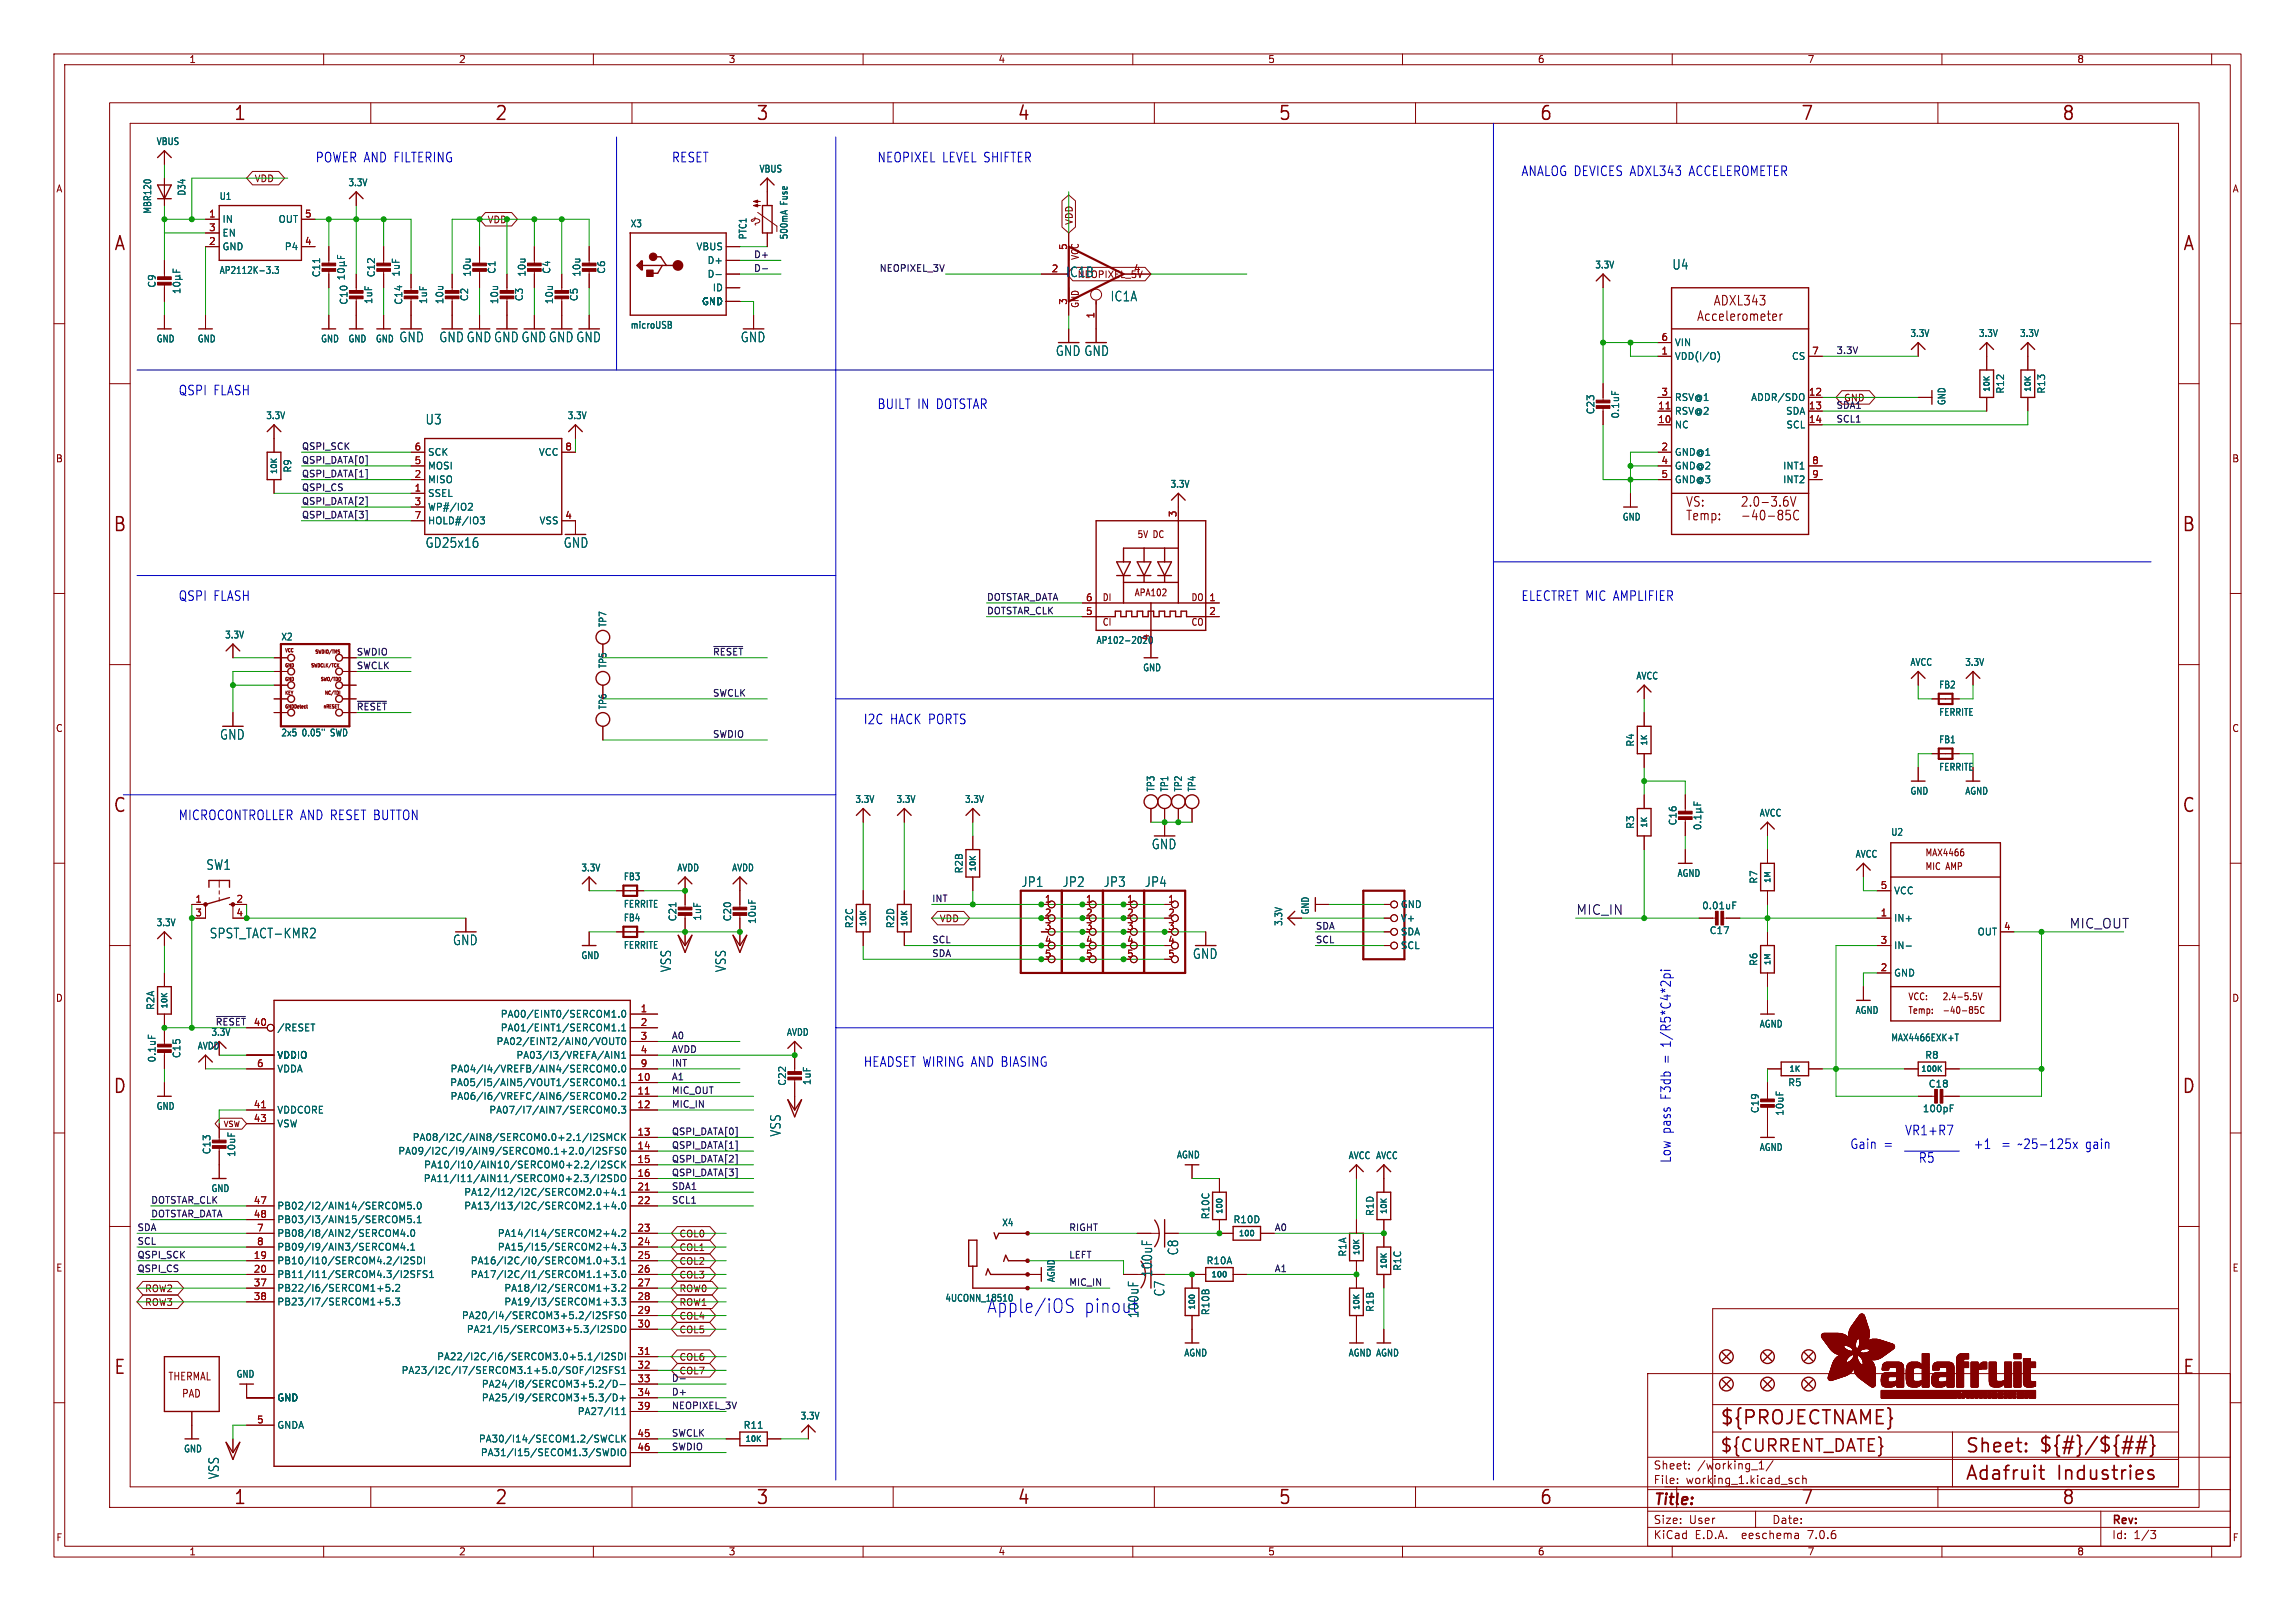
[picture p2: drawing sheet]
<svg xmlns="http://www.w3.org/2000/svg" width="425mm" height="299mm" viewBox="0 0 425 299" stroke-linecap="round" stroke-linejoin="round" font-family="sans-serif">
<defs><g id="words">
<g font-size="3.5" fill="#840000">
<text x="43.2" y="22.7">1</text>
<text x="91.7" y="22.7">2</text>
<text x="140.1" y="22.7">3</text>
<text x="188.5" y="22.7">4</text>
<text x="236.9" y="22.7">5</text>
<text x="285.3" y="22.7">6</text>
<text x="333.8" y="22.7">7</text>
<text x="382.2" y="22.7">8</text>
<text x="21" y="46.8">A</text>
<text x="404.6" y="46.8">A</text>
<text x="20.9" y="98.9">B</text>
<text x="404.4" y="98.9">B</text>
<text x="20.9" y="150.9">C</text>
<text x="404.4" y="150.9">C</text>
<text x="20.9" y="203">D</text>
<text x="404.4" y="203">D</text>
<text x="21" y="255.1">E</text>
<text x="404.5" y="255.1">E</text>
<text x="318.8" y="264.5">${PROJECTNAME}</text>
<text x="364.2" y="269.7">Sheet:</text>
<text x="377.8" y="269.5">${#}/${##}</text>
<text x="364.2" y="274.7">Adafruit</text>
<text x="381.4" y="274.7">Industries</text>
<text x="43.2" y="279.2">1</text>
<text x="91.7" y="279.2">2</text>
<text x="140.1" y="279.2">3</text>
<text x="188.5" y="279.2">4</text>
<text x="236.9" y="279.2">5</text>
<text x="285.3" y="279.2">6</text>
<text x="333.8" y="279.2">7</text>
<text x="382.2" y="279.2">8</text>
</g>
<text font-size="3.5" fill="#006464" x="182.9" y="243.6">Apple/iOS</text>
<text font-size="3.5" fill="#0000c2" x="200.9" y="243.6">pinout</text>
<text font-size="3.2" fill="#840000" x="318.8" y="269.5">${CURRENT_DATE}</text>
<text font-size="2.8" fill="#840000" x="306.5" y="279.5">Title:</text>
<g font-size="2.5" fill="#0000c2">
<text x="58.4" y="30.2">POWER AND FILTERING</text>
<text x="124.5" y="30.2">RESET</text>
<text x="162.6" y="30.2">NEOPIXEL LEVEL SHIFTER</text>
<text x="281.9" y="32.8">ANALOG DEVICES ADXL343</text>
<text x="313.3" y="32.8">ACCELEROMETER</text>
<text x="33" y="73.4">QSPI FLASH</text>
<text x="162.6" y="76">BUILT IN DOTSTAR</text>
<text x="33" y="111.5">QSPI FLASH</text>
<text x="281.9" y="111.5">ELECTRET MIC AMPLIFIER</text>
<text x="160" y="134.4">I2C HACK PORTS</text>
<text x="33" y="152.2">MICROCONTROLLER AND RESET BUTTON</text>
<text x="160" y="197.9">HEADSET WIRING AND BIASING</text>
<text x="309.9" y="196.9" transform="rotate(-90 309.9 196.9)">=</text>
<text x="309.9" y="193.7" transform="rotate(-90 309.9 193.7)">1/R5*C4*2pi</text>
<text x="309.9" y="203.7" transform="rotate(-90 309.9 203.7)">F3db</text>
<text x="309.9" y="215.7" transform="rotate(-90 309.9 215.7)">Low pass</text>
<text x="342.9" y="213.1">Gain</text>
<text x="349.2" y="213.1">=</text>
<text x="353.1" y="210.6">VR1+R7</text>
<text x="355.6" y="215.7">R5</text>
<text x="365.8" y="213.1">+1</text>
<text x="370.8" y="213.1">=</text>
<text x="374" y="213.1">~25-125x</text>
<text x="386.7" y="213.1">gain</text>
</g>
<g font-size="2.5" fill="#006464">
<text x="197.5" y="51.6">IC1B</text>
<text x="309.9" y="50.2">U4</text>
<text x="205.8" y="56.1">IC1A</text>
<text x="73.9" y="63.6">GND</text>
<text x="81.3" y="63.6">GNDGNDGNDGNDGNDGND</text>
<text x="137.2" y="63.6">GND</text>
<text x="195.6" y="66.2">GND GND</text>
<text x="78.8" y="78.9">U3</text>
<text x="78.8" y="101.7">GD25x16</text>
<text x="104.4" y="101.7">GND</text>
<text x="40.7" y="137.3">GND</text>
<text x="38.2" y="161.4">SW1</text>
<text x="213.4" y="157.6">GND</text>
<text x="189.3" y="164.6">JP1</text>
<text x="196.9" y="164.6">JP2</text>
<text x="204.5" y="164.6">JP3</text>
<text x="212.1" y="164.6">JP4</text>
<text x="38.8" y="174.1">SPST_TACT-KMR2</text>
<text x="83.9" y="175.4">GND</text>
<text x="221" y="177.9">GND</text>
<text x="124.6" y="180.3" transform="rotate(-90 124.6 180.3)">VSS</text>
<text x="134.8" y="180.3" transform="rotate(-90 134.8 180.3)">VSS</text>
<text x="144.9" y="210.8" transform="rotate(-90 144.9 210.8)">VSS</text>
<text x="218.6" y="232.8" transform="rotate(-90 218.6 232.8)">C8</text>
<text x="213.8" y="236.8" transform="rotate(-90 213.8 236.8)">100uF</text>
<text x="211.3" y="244.4" transform="rotate(-90 211.3 244.4)">100uF</text>
<text x="216.1" y="240.4" transform="rotate(-90 216.1 240.4)">C7</text>
<text x="40.8" y="274.3" transform="rotate(-90 40.8 274.3)">VSS</text>
</g>
<g font-size="2.5" fill="#840000">
<text x="312.4" y="94.2">VS:</text>
<text x="322.6" y="94.2">2.0-3.6V</text>
<text x="312.4" y="96.7">Temp:</text>
<text x="322.6" y="96.7">-40-85C</text>
</g>
<g font-size="2.5" fill="#0f0f0f">
<text x="292.1" y="169.7">MIC_IN</text>
<text x="383.5" y="172.2">MIC_OUT</text>
</g>
<g font-size="2.1" fill="#840000">
<text x="306.5" y="275.3">File:</text>
<text x="306.5" y="272.6">Sheet:</text>
<text x="312.5" y="275.3">working_1.kicad_sch</text>
<text x="314.7" y="272.6">/working_1/</text>
<text x="306.5" y="285.5">KiCad</text>
<text x="306.5" y="282.7">Size:</text>
<text x="313.1" y="282.7">User</text>
<text x="314.2" y="285.5">E.D.A.</text>
<text x="323.1" y="285.5">eeschema</text>
<text x="328.4" y="282.7">Date:</text>
<text x="335.4" y="285.5">7.0.6</text>
<text x="391.4" y="282.9">Rev:</text>
<text x="391.4" y="285.5">Id:</text>
<text x="395.5" y="285.5">1/3</text>
</g>
<g font-size="2" fill="#840000">
<text x="31.1" y="256.1">THERMAL</text>
<text x="33.7" y="259.2">PAD</text>
</g>
<g font-size="1.8" fill="#840000">
<text x="35" y="11.9">1</text>
<text x="85" y="11.9">2</text>
<text x="135" y="11.9">3</text>
<text x="185" y="11.9">4</text>
<text x="235" y="11.9">5</text>
<text x="285" y="11.9">6</text>
<text x="335" y="11.9">7</text>
<text x="385" y="11.9">8</text>
<text x="10.3" y="35.9">A</text>
<text x="413.8" y="35.9">A</text>
<text x="200.2" y="48.3" transform="rotate(-90 200.2 48.3)">VCC</text>
<text x="200.2" y="57.2" transform="rotate(-90 200.2 57.2)">GND</text>
<text x="10.3" y="85.9">B</text>
<text x="413.7" y="85.9">B</text>
<text x="210.8" y="99.9">5V DC</text>
<text x="204.3" y="111.6">DI</text>
<text x="210.2" y="110.7">APA102</text>
<text x="220.8" y="111.6">DO</text>
<text x="204.3" y="116.2">CI</text>
<text x="220.8" y="116.2">CO</text>
<text x="10.3" y="135.9">C</text>
<text x="413.7" y="135.9">C</text>
<text x="356.8" y="158.9">MAX4466</text>
<text x="356.8" y="161.5">MIC AMP</text>
<text x="10.3" y="185.9">D</text>
<text x="353.7" y="185.6">VCC:</text>
<text x="360" y="185.6">2.4-5.5V</text>
<text x="413.7" y="185.9">D</text>
<text x="353.7" y="188.1">Temp:</text>
<text x="360" y="188.1">-40-85C</text>
<text x="10.3" y="235.9">E</text>
<text x="413.8" y="235.9">E</text>
<text x="10.3" y="285.9">F</text>
<text x="413.8" y="285.9">F</text>
<text x="35" y="288.5">1</text>
<text x="85" y="288.5">2</text>
<text x="135" y="288.5">3</text>
<text x="185" y="288.5">4</text>
<text x="235" y="288.5">5</text>
<text x="285" y="288.5">6</text>
<text x="335" y="288.5">7</text>
<text x="385" y="288.5">8</text>
</g>
<g font-size="1.8" fill="#006464">
<text x="28.9" y="27.1">VBUS</text>
<text x="64.5" y="34.7">3.3V</text>
<text x="140.7" y="32.2">VBUS</text>
<text x="28.2" y="39.7" transform="rotate(-90 28.2 39.7)">MBR120</text>
<text x="34.6" y="36.4" transform="rotate(-90 34.6 36.4)">D34</text>
<text x="40.6" y="37.3">U1</text>
<text x="41.1" y="41.5">IN</text>
<text x="51.5" y="41.5">OUT</text>
<text x="146.2" y="38" transform="rotate(-90 146.2 38)">Fuse</text>
<text x="41.1" y="46.6">GND</text>
<text x="41.1" y="44">EN</text>
<text x="52.7" y="46.6">P4</text>
<text x="116.8" y="42.3">X3</text>
<text x="129" y="46.6">VBUS</text>
<text x="138.6" y="44.5" transform="rotate(-90 138.6 44.5)">PTC1</text>
<text x="146.2" y="44.5" transform="rotate(-90 146.2 44.5)">500mA</text>
<text x="29.1" y="53.4" transform="rotate(-90 29.1 53.4)">C9</text>
<text x="40.6" y="51">AP2112K-3.3</text>
<text x="59.5" y="51.5" transform="rotate(-90 59.5 51.5)">C11</text>
<text x="69.7" y="51.5" transform="rotate(-90 69.7 51.5)">C12</text>
<text x="74.3" y="51.4" transform="rotate(-90 74.3 51.4)">1uF</text>
<text x="87.5" y="51.4" transform="rotate(-90 87.5 51.4)">10u</text>
<text x="92.1" y="50.9" transform="rotate(-90 92.1 50.9)">C1</text>
<text x="97.6" y="51.4" transform="rotate(-90 97.6 51.4)">10u</text>
<text x="102.2" y="50.9" transform="rotate(-90 102.2 50.9)">C4</text>
<text x="107.8" y="51.4" transform="rotate(-90 107.8 51.4)">10u</text>
<text x="112.4" y="50.9" transform="rotate(-90 112.4 50.9)">C6</text>
<text x="131.1" y="49.1">D+</text>
<text x="131.1" y="51.7">D-</text>
<text x="295.6" y="50">3.3V</text>
<text x="64.6" y="56.6" transform="rotate(-90 64.6 56.6)">C10</text>
<text x="69.2" y="56.5" transform="rotate(-90 69.2 56.5)">1uF</text>
<text x="74.8" y="56.6" transform="rotate(-90 74.8 56.6)">C14</text>
<text x="79.4" y="56.5" transform="rotate(-90 79.4 56.5)">1uF</text>
<text x="82.4" y="56.5" transform="rotate(-90 82.4 56.5)">10u</text>
<text x="87" y="55.9" transform="rotate(-90 87 55.9)">C2</text>
<text x="92.5" y="56.5" transform="rotate(-90 92.5 56.5)">10u</text>
<text x="97.1" y="55.9" transform="rotate(-90 97.1 55.9)">C3</text>
<text x="102.7" y="56.5" transform="rotate(-90 102.7 56.5)">10u</text>
<text x="107.3" y="55.9" transform="rotate(-90 107.3 55.9)">C5</text>
<text x="130" y="56.7">GND</text>
<text x="132" y="54.2">ID</text>
<text x="28.9" y="63.7">GND</text>
<text x="36.5" y="63.7">GND</text>
<text x="59.4" y="63.7">GND</text>
<text x="64.5" y="63.7">GND</text>
<text x="69.6" y="63.7">GND</text>
<text x="116.8" y="61.1">microUSB</text>
<text x="310.4" y="64.4">VIN</text>
<text x="354.1" y="62.7">3.3V</text>
<text x="366.8" y="62.7">3.3V</text>
<text x="374.4" y="62.7">3.3V</text>
<text x="310.4" y="66.9">VDD(I/O)</text>
<text x="332.1" y="66.9">CS</text>
<text x="49.2" y="77.9">3.3V</text>
<text x="105.1" y="77.9">3.3V</text>
<text x="295.8" y="76.9" transform="rotate(-90 295.8 76.9)">C23</text>
<text x="300.3" y="77.7" transform="rotate(-90 300.3 77.7)">0.1uF</text>
<text x="310.4" y="77.1">RSV@2</text>
<text x="310.4" y="74.5">RSV@1</text>
<text x="324.5" y="74.5">ADDR/SDO</text>
<text x="331" y="77.1">SDA</text>
<text x="360.8" y="75.2" transform="rotate(-90 360.8 75.2)">GND</text>
<text x="371.7" y="73.1" transform="rotate(-90 371.7 73.1)">R12</text>
<text x="379.3" y="73.1" transform="rotate(-90 379.3 73.1)">R13</text>
<text x="310.4" y="79.6">NC</text>
<text x="331.1" y="79.6">SCL</text>
<text x="54.2" y="87.7" transform="rotate(-90 54.2 87.7)">R9</text>
<text x="79.2" y="89.8">MISO</text>
<text x="79.2" y="87.2">MOSI</text>
<text x="79.2" y="84.7">SCK</text>
<text x="99.8" y="84.7">VCC</text>
<text x="310.4" y="84.7">GND@1</text>
<text x="310.4" y="87.2">GND@2</text>
<text x="310.4" y="89.8">GND@3</text>
<text x="330.5" y="87.2">INT1</text>
<text x="330.5" y="89.8">INT2</text>
<text x="79.2" y="92.3">SSEL</text>
<text x="79.2" y="94.8">WP#/IO2</text>
<text x="216.9" y="90.6">3.3V</text>
<text x="79.2" y="97.4">HOLD#/IO3</text>
<text x="99.9" y="97.4">VSS</text>
<text x="300.7" y="96.7">GND</text>
<text x="41.6" y="118.5">3.3V</text>
<text x="52" y="118.9">X2</text>
<text x="112.6" y="116.4" transform="rotate(-90 112.6 116.4)">TP7</text>
<text x="203.2" y="119.5">AP102-2020</text>
<text x="112.6" y="124" transform="rotate(-90 112.6 124)">TP5</text>
<text x="211.8" y="124.6">GND</text>
<text x="354.1" y="123.6">AVCC</text>
<text x="364.2" y="123.6">3.3V</text>
<text x="112.6" y="131.6" transform="rotate(-90 112.6 131.6)">TP6</text>
<text x="303.3" y="126.2">AVCC</text>
<text x="359.4" y="127.8">FB2</text>
<text x="52" y="136.7">2x5</text>
<text x="56" y="136.7">0.05&quot;</text>
<text x="61.5" y="136.7">SWD</text>
<text x="359.4" y="132.9">FERRITE</text>
<text x="359.4" y="138">FB1</text>
<text x="303.1" y="138.5" transform="rotate(-90 303.1 138.5)">R4</text>
<text x="359.4" y="143">FERRITE</text>
<text x="158.5" y="149">3.3V</text>
<text x="166.1" y="149">3.3V</text>
<text x="178.8" y="149">3.3V</text>
<text x="214.2" y="146.8" transform="rotate(-90 214.2 146.8)">TP3</text>
<text x="216.8" y="146.8" transform="rotate(-90 216.8 146.8)">TP1</text>
<text x="219.3" y="146.8" transform="rotate(-90 219.3 146.8)">TP2</text>
<text x="221.8" y="146.8" transform="rotate(-90 221.8 146.8)">TP4</text>
<text x="354.1" y="147.5">GND</text>
<text x="364.2" y="147.5">AGND</text>
<text x="303.1" y="153.7" transform="rotate(-90 303.1 153.7)">R3</text>
<text x="311" y="153.1" transform="rotate(-90 311 153.1)">C16</text>
<text x="326.1" y="151.6">AVCC</text>
<text x="350.5" y="155.1">U2</text>
<text x="107.7" y="161.7">3.3V</text>
<text x="125.4" y="161.7">AVDD</text>
<text x="135.6" y="161.7">AVDD</text>
<text x="178.7" y="162" transform="rotate(-90 178.7 162)">R2B</text>
<text x="343.9" y="159.2">AVCC</text>
<text x="115.5" y="163.4">FB3</text>
<text x="310.9" y="162.7">AGND</text>
<text x="326" y="163.9" transform="rotate(-90 326 163.9)">R7</text>
<text x="351" y="166">VCC</text>
<text x="28.9" y="171.9">3.3V</text>
<text x="115.5" y="168.4">FERRITE</text>
<text x="115.5" y="171">FB4</text>
<text x="125.6" y="170.9" transform="rotate(-90 125.6 170.9)">C21</text>
<text x="130.2" y="170.8" transform="rotate(-90 130.2 170.8)">1uF</text>
<text x="135.7" y="170.9" transform="rotate(-90 135.7 170.9)">C20</text>
<text x="140.3" y="171.4" transform="rotate(-90 140.3 171.4)">10uF</text>
<text x="158.3" y="172.2" transform="rotate(-90 158.3 172.2)">R2C</text>
<text x="166" y="172.2" transform="rotate(-90 166 172.2)">R2D</text>
<text x="237.9" y="171.7" transform="rotate(-90 237.9 171.7)">3.3V</text>
<text x="242.9" y="169.6" transform="rotate(-90 242.9 169.6)">GND</text>
<text x="259.6" y="168.5">GND</text>
<text x="259.6" y="171">V+</text>
<text x="259.6" y="173.6">SDA</text>
<text x="315.5" y="168.7">0.01uF</text>
<text x="316.8" y="173.3">C17</text>
<text x="351" y="171">IN+</text>
<text x="366.5" y="173.6">OUT</text>
<text x="107.7" y="178">GND</text>
<text x="115.5" y="176.1">FERRITE</text>
<text x="259.6" y="176.1">SCL</text>
<text x="326" y="179.1" transform="rotate(-90 326 179.1)">R6</text>
<text x="351" y="176.1">IN-</text>
<text x="351" y="181.2">GND</text>
<text x="28.8" y="187.3" transform="rotate(-90 28.8 187.3)">R2A</text>
<text x="51.3" y="191.4">/RESET</text>
<text x="92.7" y="188.8">PA00/EINT0/SERCOM1.0</text>
<text x="92.7" y="191.4">PA01/EINT1/SERCOM1.1</text>
<text x="326.1" y="190.7">AGND</text>
<text x="343.9" y="188.1">AGND</text>
<text x="29" y="197" transform="rotate(-90 29 197)">0.1uF</text>
<text x="33.6" y="196.2" transform="rotate(-90 33.6 196.2)">C15</text>
<text x="36.5" y="194.7">AVDD</text>
<text x="39.1" y="192.2">3.3V</text>
<text x="51.3" y="196.4">VDDIO</text>
<text x="91.9" y="193.9">PA02/EINT2/AIN0/VOUT0</text>
<text x="95.6" y="196.4">PA03/I3/VREFA/AIN1</text>
<text x="145.8" y="192.2">AVDD</text>
<text x="350.5" y="193.2">MAX4466EXK+T</text>
<text x="356.8" y="196.4">R8</text>
<text x="51.3" y="199">VDDA</text>
<text x="83.4" y="201.5">PA05/I5/AIN5/VOUT1/SERCOM0.1</text>
<text x="83.4" y="199">PA04/I4/VREFB/AIN4/SERCOM0.0</text>
<text x="145.9" y="201.4" transform="rotate(-90 145.9 201.4)">C22</text>
<text x="150.5" y="201.2" transform="rotate(-90 150.5 201.2)">1uF</text>
<text x="331.4" y="201.5">R5</text>
<text x="357.4" y="201.8">C18</text>
<text x="28.9" y="205.9">GND</text>
<text x="51.3" y="206.6">VDDCORE</text>
<text x="51.3" y="209.1">VSW</text>
<text x="83.4" y="204.1">PA06/I6/VREFC/AIN6/SERCOM0.2</text>
<text x="90.6" y="206.6">PA07/I7/AIN7/SERCOM0.3</text>
<text x="326.2" y="206.4" transform="rotate(-90 326.2 206.4)">C19</text>
<text x="330.8" y="206.9" transform="rotate(-90 330.8 206.9)">10uF</text>
<text x="356.4" y="206.4">100pF</text>
<text x="39.2" y="214.1" transform="rotate(-90 39.2 214.1)">C13</text>
<text x="43.8" y="214.5" transform="rotate(-90 43.8 214.5)">10uF</text>
<text x="73.7" y="214.2">PA09/I2C/I9/AIN9/SERCOM0.1+2.0/I2SFS0</text>
<text x="76.4" y="211.7">PA08/I2C/AIN8/SERCOM0.0+2.1/I2SMCK</text>
<text x="218.1" y="214.9">AGND</text>
<text x="249.9" y="215.1">AVCC AVCC</text>
<text x="326.1" y="213.5">AGND</text>
<text x="39.1" y="221.1">GND</text>
<text x="78.5" y="219.3">PA11/I11/AIN11/SERCOM0+2.3/I2SDO</text>
<text x="78.5" y="216.8">PA10/I10/AIN10/SERCOM0+2.2/I2SCK</text>
<text x="86" y="221.8">PA12/I12/I2C/SERCOM2.0+4.1</text>
<text x="51.3" y="224.4">PB02/I2/AIN14/SERCOM5.0</text>
<text x="51.3" y="226.9">PB03/I3/AIN15/SERCOM5.1</text>
<text x="86" y="224.4">PA13/I13/I2C/SERCOM2.1+4.0</text>
<text x="185.7" y="227.5">X4</text>
<text x="224.4" y="226.1" transform="rotate(-90 224.4 226.1)">R10C</text>
<text x="228.6" y="226.9">R10D</text>
<text x="254.9" y="225.5" transform="rotate(-90 254.9 225.5)">R1D</text>
<text x="51.3" y="229.5">PB08/I8/AIN2/SERCOM4.0</text>
<text x="51.3" y="232">PB09/I9/AIN3/SERCOM4.1</text>
<text x="92.2" y="229.5">PA14/I14/SERCOM2+4.2</text>
<text x="92.2" y="232">PA15/I15/SERCOM2+4.3</text>
<text x="249.8" y="233" transform="rotate(-90 249.8 233)">R1A</text>
<text x="51.3" y="234.5">PB10/I10/SERCOM4.2/I2SDI</text>
<text x="51.3" y="237.1">PB11/I11/SERCOM4.3/I2SFS1</text>
<text x="51.3" y="239.6">PB22/I6/SERCOM1+5.2</text>
<text x="87.2" y="234.5">PA16/I2C/I0/SERCOM1.0+3.1</text>
<text x="87.2" y="237.1">PA17/I2C/I1/SERCOM1.1+3.0</text>
<text x="93.4" y="239.6">PA18/I2/SERCOM1+3.2</text>
<text x="195.7" y="237.8" transform="rotate(-90 195.7 237.8)">AGND</text>
<text x="223.6" y="234.5">R10A</text>
<text x="259.9" y="235.7" transform="rotate(-90 259.9 235.7)">R1C</text>
<text x="51.3" y="242.2">PB23/I7/SERCOM1+5.3</text>
<text x="85.5" y="244.7">PA20/I4/SERCOM3+5.2/I2SFS0</text>
<text x="93.4" y="242.2">PA19/I3/SERCOM1+3.3</text>
<text x="175.2" y="241.5">4UCONN_18510</text>
<text x="224.4" y="243.9" transform="rotate(-90 224.4 243.9)">R10B</text>
<text x="254.9" y="243.3" transform="rotate(-90 254.9 243.3)">R1B</text>
<text x="86.4" y="247.2">PA21/I5/SERCOM3+5.3/I2SDO</text>
<text x="219.4" y="251.6">AGND</text>
<text x="249.9" y="251.6">AGND AGND</text>
<text x="43.7" y="255.6">GND</text>
<text x="74.3" y="254.9">PA23/I2C/I7/SERCOM3.1+5.0/SOF/I2SFS1</text>
<text x="80.9" y="252.3">PA22/I2C/I6/SERCOM3.0+5.1/I2SDI</text>
<text x="89.2" y="257.4">PA24/I8/SERCOM3+5.2/D-</text>
<text x="51.3" y="259.9">GND</text>
<text x="89.2" y="259.9">PA25/I9/SERCOM3+5.3/D+</text>
<text x="107" y="262.5">PA27/I11</text>
<text x="148.3" y="263.3">3.3V</text>
<text x="34" y="269.4">GND</text>
<text x="51.3" y="265">GNDA</text>
<text x="88.7" y="267.6">PA30/I14/SECOM1.2/SWCLK</text>
<text x="137.8" y="265">R11</text>
<text x="89" y="270.1">PA31/I15/SECOM1.3/SWDIO</text>
</g>
<g font-size="1.8" fill="#a90000">
<text x="38.7" y="40.4">1</text>
<text x="56.4" y="40.4">5</text>
<text x="38.7" y="45.5">2</text>
<text x="38.7" y="42.9">3</text>
<text x="56.4" y="45.5">4</text>
<text x="197.9" y="46.4" transform="rotate(-90 197.9 46.4)">5</text>
<text x="194.9" y="50.5">2</text>
<text x="210.1" y="50.5">4</text>
<text x="197.9" y="56.6" transform="rotate(-90 197.9 56.6)">3</text>
<text x="202.9" y="59.1" transform="rotate(-90 202.9 59.1)">1</text>
<text x="307.9" y="65.8">1</text>
<text x="307.9" y="63.2">6</text>
<text x="335.8" y="65.8">7</text>
<text x="307.3" y="75.9">11</text>
<text x="307.9" y="73.4">3</text>
<text x="335.2" y="73.4">12</text>
<text x="335.2" y="75.9">13</text>
<text x="76.8" y="83.6">6</text>
<text x="104.7" y="83.6">8</text>
<text x="307.3" y="78.5">10</text>
<text x="307.9" y="83.6">2</text>
<text x="335.2" y="78.5">14</text>
<text x="76.8" y="88.6">2</text>
<text x="76.8" y="86.1">5</text>
<text x="307.9" y="86.1">4</text>
<text x="307.9" y="88.6">5</text>
<text x="335.8" y="86.1">8</text>
<text x="335.8" y="88.6">9</text>
<text x="76.8" y="91.2">1</text>
<text x="76.8" y="93.7">3</text>
<text x="218.2" y="96" transform="rotate(-90 218.2 96)">3</text>
<text x="76.8" y="96.3">7</text>
<text x="104.7" y="96.3">4</text>
<text x="201.2" y="111.5">6</text>
<text x="224.1" y="111.5">1</text>
<text x="201.2" y="114">5</text>
<text x="213.1" y="118.8" transform="rotate(-90 213.1 118.8)">4</text>
<text x="224.1" y="114">2</text>
<text x="36.1" y="167.4">1</text>
<text x="43.7" y="167.4">2</text>
<text x="193.6" y="167.4">1</text>
<text x="201.2" y="167.4">1</text>
<text x="208.8" y="167.4">1</text>
<text x="216.5" y="167.4">1</text>
<text x="348.5" y="164.8">5</text>
<text x="36.1" y="169.9">3</text>
<text x="43.7" y="169.9">4</text>
<text x="193.6" y="169.9">2</text>
<text x="193.6" y="172.5">3</text>
<text x="201.2" y="169.9">2</text>
<text x="201.2" y="172.5">3</text>
<text x="208.8" y="169.9">2</text>
<text x="208.8" y="172.5">3</text>
<text x="216.5" y="169.9">2</text>
<text x="216.5" y="172.5">3</text>
<text x="348.5" y="169.9">1</text>
<text x="371.4" y="172.5">4</text>
<text x="193.6" y="175">4</text>
<text x="193.6" y="177.5">5</text>
<text x="201.2" y="175">4</text>
<text x="201.2" y="177.5">5</text>
<text x="208.8" y="175">4</text>
<text x="208.8" y="177.5">5</text>
<text x="216.5" y="175">4</text>
<text x="216.5" y="177.5">5</text>
<text x="348.5" y="175">3</text>
<text x="348.5" y="180.1">2</text>
<text x="46.9" y="190.2">40</text>
<text x="118.7" y="187.7">1</text>
<text x="118.7" y="190.2">2</text>
<text x="47.6" y="197.9">6</text>
<text x="118.7" y="192.8">3</text>
<text x="118.7" y="195.3">4</text>
<text x="118.7" y="197.9">9</text>
<text x="118.1" y="200.4">10</text>
<text x="118.1" y="202.9">11</text>
<text x="46.9" y="205.5">41</text>
<text x="46.9" y="208">43</text>
<text x="118.1" y="205.5">12</text>
<text x="118.1" y="210.6">13</text>
<text x="118.1" y="213.1">14</text>
<text x="118.1" y="215.6">15</text>
<text x="118.1" y="218.2">16</text>
<text x="118.1" y="220.7">21</text>
<text x="46.9" y="223.3">47</text>
<text x="46.9" y="225.8">48</text>
<text x="118.1" y="223.3">22</text>
<text x="46.9" y="233.4">19</text>
<text x="47.6" y="228.3">7</text>
<text x="47.6" y="230.9">8</text>
<text x="118.1" y="228.3">23</text>
<text x="118.1" y="230.9">24</text>
<text x="118.1" y="233.4">25</text>
<text x="46.9" y="236">20</text>
<text x="46.9" y="238.5">37</text>
<text x="118.1" y="236">26</text>
<text x="118.1" y="238.5">27</text>
<text x="46.9" y="241">38</text>
<text x="118.1" y="241">28</text>
<text x="118.1" y="243.6">29</text>
<text x="118.1" y="246.1">30</text>
<text x="118.1" y="251.2">31</text>
<text x="118.1" y="253.7">32</text>
<text x="118.1" y="256.3">33</text>
<text x="47.6" y="263.9">5</text>
<text x="118.1" y="258.8">34</text>
<text x="118.1" y="261.4">39</text>
<text x="118.1" y="266.4">45</text>
<text x="118.1" y="269">46</text>
</g>
<g font-size="1.7" fill="#840000">
<text x="47.1" y="34">VDD</text>
<text x="199.1" y="41.8" transform="rotate(-90 199.1 41.8)">VDD</text>
<text x="199.7" y="51.7">NEOPIXEL_5V</text>
<text x="174.1" y="171.1">VDD</text>
<text x="125.9" y="232.1">COL1</text>
<text x="125.9" y="229.5">COL0</text>
<text x="26.8" y="239.7">ROW2</text>
<text x="125.9" y="237.2">COL3</text>
<text x="125.9" y="239.7">ROW0</text>
<text x="125.9" y="234.6">COL2</text>
<text x="26.8" y="242.2">ROW3</text>
<text x="125.9" y="242.2">ROW1</text>
<text x="125.9" y="244.8">COL4</text>
<text x="125.9" y="247.3">COL5</text>
<text x="125.9" y="252.4">COL6</text>
</g>
<text font-size="1.7" fill="#009600" x="90.3" y="41.6">VDD</text>
<g font-size="1.7" fill="#0f0f0f">
<text x="139.7" y="47.9">D+</text>
<text x="139.7" y="50.5">D-</text>
<text x="163" y="50.5">NEOPIXEL_3V</text>
<text x="340.4" y="65.7">3.3V</text>
<text x="340.4" y="75.9">SDA1</text>
<text x="341.8" y="74.6">GND</text>
<text x="55.9" y="83.5">QSPI_SCK</text>
<text x="340.4" y="78.4">SCL1</text>
<text x="55.9" y="86">QSPI_DATA[0]</text>
<text x="55.9" y="88.6">QSPI_DATA[1]</text>
<text x="55.9" y="93.6">QSPI_DATA[2]</text>
<text x="55.9" y="91.1">QSPI_CS</text>
<text x="55.9" y="96.2">QSPI_DATA[3]</text>
<text x="182.9" y="111.4">DOTSTAR_DATA</text>
<text x="182.9" y="114">DOTSTAR_CLK</text>
<text x="66" y="124.1">SWCLK</text>
<text x="66" y="121.6">SWDIO</text>
<text x="132.1" y="121.6">~{RESET}</text>
<text x="66" y="131.7">~{RESET}</text>
<text x="132.1" y="129.2">SWCLK</text>
<text x="132.1" y="136.8">SWDIO</text>
<text x="172.7" y="167.3">INT</text>
<text x="243.8" y="172.4">SDA</text>
<text x="172.7" y="177.5">SDA</text>
<text x="172.7" y="174.9">SCL</text>
<text x="243.8" y="174.9">SCL</text>
<text x="39.9" y="190.2">~{RESET}</text>
<text x="124.5" y="197.8">INT</text>
<text x="124.5" y="192.7">A0</text>
<text x="124.5" y="195.2">AVDD</text>
<text x="124.5" y="202.9">MIC_OUT</text>
<text x="124.5" y="200.3">A1</text>
<text x="124.5" y="205.4">MIC_IN</text>
<text x="124.5" y="210.5">QSPI_DATA[0]</text>
<text x="124.5" y="215.6">QSPI_DATA[2]</text>
<text x="124.5" y="213">QSPI_DATA[1]</text>
<text x="124.5" y="218.1">QSPI_DATA[3]</text>
<text x="124.5" y="220.6">SDA1</text>
<text x="27.9" y="225.7">DOTSTAR_DATA</text>
<text x="27.9" y="223.2">DOTSTAR_CLK</text>
<text x="124.5" y="223.2">SCL1</text>
<text x="25.4" y="228.3">SDA</text>
<text x="25.4" y="230.8">SCL</text>
<text x="25.4" y="233.3">QSPI_SCK</text>
<text x="198.1" y="228.3">RIGHT</text>
<text x="198.1" y="233.3">LEFT</text>
<text x="236.2" y="228.3">A0</text>
<text x="25.4" y="235.9">QSPI_CS</text>
<text x="198.1" y="238.4">MIC_IN</text>
<text x="236.2" y="235.9">A1</text>
<text x="124.5" y="256.2">D-</text>
<text x="125.9" y="254.9">COL7</text>
<text x="124.5" y="261.3">NEOPIXEL_3V</text>
<text x="124.5" y="258.7">D+</text>
<text x="124.5" y="266.4">SWCLK</text>
<text x="124.5" y="268.9">SWDIO</text>
</g>
<g font-size="1.4" fill="#006464">
<text x="369.1" y="72.8" transform="rotate(-90 369.1 72.8)">10K</text>
<text x="376.7" y="72.8" transform="rotate(-90 376.7 72.8)">10K</text>
<text x="51.6" y="88" transform="rotate(-90 51.6 88)">10K</text>
<text x="305.6" y="138.4" transform="rotate(-90 305.6 138.4)">1K</text>
<text x="305.6" y="153.6" transform="rotate(-90 305.6 153.6)">1K</text>
<text x="181.2" y="161.7" transform="rotate(-90 181.2 161.7)">10K</text>
<text x="328.5" y="163.8" transform="rotate(-90 328.5 163.8)">1M</text>
<text x="160.8" y="171.9" transform="rotate(-90 160.8 171.9)">10K</text>
<text x="168.5" y="171.9" transform="rotate(-90 168.5 171.9)">10K</text>
<text x="328.5" y="179.1" transform="rotate(-90 328.5 179.1)">1M</text>
<text x="31.3" y="187.1" transform="rotate(-90 31.3 187.1)">10K</text>
<text x="331.5" y="198.9">1K</text>
<text x="356" y="198.9">100K</text>
<text x="226.9" y="225.2" transform="rotate(-90 226.9 225.2)">100</text>
<text x="257.4" y="225.2" transform="rotate(-90 257.4 225.2)">10K</text>
<text x="229.5" y="229.4">100</text>
<text x="252.3" y="232.8" transform="rotate(-90 252.3 232.8)">10K</text>
<text x="224.4" y="237">100</text>
<text x="257.4" y="235.4" transform="rotate(-90 257.4 235.4)">10K</text>
<text x="221.8" y="243" transform="rotate(-90 221.8 243)">100</text>
<text x="252.3" y="243" transform="rotate(-90 252.3 243)">10K</text>
<text x="138" y="267.5">10K</text>
</g>
<text font-size="1.4" fill="#840000" x="41.3" y="209.1">VSW</text>
<g font-size=".9" fill="#840000">
<text x="52.7" y="123.9">GND</text>
<text x="52.7" y="121.1">VCC</text>
<text x="57.5" y="123.9">SWDCLK/TCK</text>
<text x="58.3" y="121.4">SWDIO/TMS</text>
<text x="52.7" y="126.4">GND</text>
<text x="52.7" y="129">KEY</text>
<text x="52.7" y="131.5">GNDDetect</text>
<text x="59.3" y="126.4">SWO/TDO</text>
<text x="59.8" y="131.5">nRESET</text>
<text x="60.1" y="129">NC/TDI</text>
</g>
</g></defs>
<g fill="none" stroke="#840000" stroke-width=".19">
<path d="M10 10h405.5v278.6h-405.5zM12 12h401.5v274.6h-401.5zM20.3 19.1h387.4v260.3h-387.4zM60 10v2M68.7 19.1v3.8M110 10v2M117.2 19.1v3.8M160 10v2M165.6 19.1v3.8M210 10v2M214 19.1v3.8M260 10v2"/>
<path d="M262.4 19.1v3.8M310 10v2M310.8 19.1v3.8M359.3 19.1v3.8M360 10v2M410 10v2M24.1 22.9h379.8v252.7h-379.8zM30.5 27.9v2.6M30.5 33v5.1M46.8 31.8h4.9l1.1 1.2-1.1 1.3h-4.9l-1.1-1.3zM66 35.6v2.5M90 39.4h4.9l1 1.2-1 1.3h-4.9l-1.1-1.3z"/>
<path d="M139.7 38.1h1.3M139.7 37.3h1.3M140.5 39.4l3.5 2.5v1M142.2 33v5.1M196.9 37.2l1.2-1.1 1.3 1.1v4.9l-1.3 1.1-1.2-1.1zM10 60h2M30.5 48.3v3.3M30.5 52.6v3.3M30.5 58.4v2.6M38.1 45.7h2.5M38.1 58.4v2.6M38.1 40.6h2.5"/>
<path d="M38.1 43.2h2.5M55.9 45.7h2.5M55.9 40.6h2.5M61 45.7v3.3M61 50v3.3M61 58.4v2.6M66 50.8v3.3M66 55.1v5.9M71.1 45.7v3.3M71.1 50v3.3M71.1 58.4v2.6M76.2 50.8v3.3"/>
<path d="M76.2 55.1v5.9M83.8 50.8v3.3M83.8 55.1v5.9M88.9 45.7v3.3M88.9 50v3.3M88.9 58.4v2.6M94 50.8v3.3M94 55.1v5.9M99.1 45.7v3.3M99.1 50v3.3M99.1 58.4v2.6M104.1 50.8v3.3"/>
<path d="M104.1 55.1v5.9M109.2 45.7v3.3M109.2 50v3.3M109.2 58.4v2.6M134.6 50.8h2.6M134.6 55.9h2.6M134.6 48.3h2.6M134.6 53.3h2.6M134.6 45.7h2.6M139.7 58.4v2.6M140 40.3a.48 .48 0 0 1-.1 .6 .48 .48 0 0 1-.6 0v-.1a.93 .93 0 0 1 1.5 .2l-.1 .3-.7 .1 .1 .3M142.2 43.2v2.5"/>
<path d="M193 50.8h5.1M198.1 43.2v5.1M198.1 53.3v5.1M198.9 49.6h13.4l1.1 1.2-1.1 1.2h-13.4l-1.1-1.2zM203.2 55.6v7.9M208.3 50.8h5.1M297.2 50.8v2.5M314.7 59.4l.5-1.8 .5 1.8M314.9 58.9h.7M316.9 58.3l-.4-.1-.3 .3v.6l.1 .2h.6M317.8 56.5l.5-1.7 .5 1.7M318 56h.7"/>
<path d="M318.2 58.3l-.4-.1-.3 .3v.6l.1 .2h.6M318.8 58.8l.7-.2-.1-.3-.4-.1-.2 .3v.8h.6M319.3 54.8a.94 .94 0 0 1 .9 .6 .94 .94 0 0 1-.3 1l-.6 .1zM320.1 57.6v1.5l.2 .3M320.7 54.8l1 1.7M320.9 58.8l.7-.2-.1-.3-.4-.1-.2 .3v.8h.6M321.7 54.8l-1 1.7M322.2 58.2v1.2M322.3 54.8v1.7h.7M322.7 58.2l-.3 .1-.2 .2M323.2 58.3a.39 .39 0 0 1 .7 .2l-.1 .7a.39 .39 0 0 1-.4 .2 .39 .39 0 0 1-.3-.3v-.6zM323.4 54.8h.9l-.5 .6 .4 .2v.8l-.2 .1h-.4l-.2-.1"/>
<path d="M324.5 58.4a.37 .37 0 0 1 .6-.1l.1 .2M324.5 58.2v1.2M325.2 58.5l.2-.3 .3 .1 .1 1.1M325.2 58.5v.9M325.2 54.7l-.3 1.2h.9M325.6 55.3v1.2M326.3 54.8h.9l-.5 .6 .4 .2v.8l-.2 .1h-.4l-.2-.1M326.5 58.8l.7-.2-.1-.3-.4-.1-.2 .3v.8h.6M327.6 58.2h.6M327.8 57.6v1.5l.1 .2 .3 .1M328.6 58.8l.7-.2v-.3l-.5-.1-.2 .3 .1 .8h.6M330 58.2v1.2"/>
<path d="M330.4 58.2l-.3 .1-.1 .2M413.5 60h2M20.3 71.1h3.8M50.8 78.7v5.1M106.7 78.7v2.6M198.1 61v2.5M297.2 71.1v3.3M297.2 75.4v3.3M307.3 73.7h2.6M307.3 66h2.6M307.3 78.7h2.6M307.3 76.2h2.6"/>
<path d="M307.3 63.5h2.6M335.3 73.7h2.5M335.3 66h2.5M335.3 78.7h2.5M335.3 76.2h2.5M341.4 72.4h5.1l1.1 1.3-1.1 1.2h-5.1l-1-1.2zM355.6 63.5v2.5M355.6 73.7h2.5M368.3 63.5v5.1M368.3 73.7v2.5M375.9 63.5v5.1M375.9 73.7v2.5"/>
<path d="M403.9 71.1h3.8M50.8 88.9v2.5M76.2 83.8h2.5M76.2 86.4h2.5M76.2 88.9h2.5M76.2 91.4h2.5M76.2 94h2.5M76.2 96.5h2.5M104.1 83.8h2.6M104.1 96.5h2.6v2.6M218.4 91.4v5.1M302.3 91.4v2.6"/>
<path d="M307.3 83.8h2.6M307.3 86.4h2.6M307.3 88.9h2.6M331.3 92.8l.2 .3-.2 .6M331.9 94.6h-.8v.8l.2-.1h.5l.1 .3v.6l-.3 .2h-.3l-.2-.2M331.9 92l.5 1.8 .5-1.8M333.4 94.8v-.1a.51 .51 0 0 0-.8 .3l-.1 .6a.68 .68 0 0 0 .6 .8l.3-.2M335.3 86.4h2.5M335.3 88.9h2.5M10 110h2M43.2 119.4v2.5M111.8 119.4v2.5"/>
<path d="M200.7 111.8h2.5M200.7 114.3h2.5M213.4 116.8v5.1M223.5 111.8h2.6M223.5 114.3h2.6M413.5 110h2M20.3 123.2h3.8M43.2 132.1v2.5M50.8 129.5h2.5M50.8 121.9h2.5M50.8 132.1h2.5M50.8 124.5h2.5"/>
<path d="M50.8 127h2.5M56.8 130.8h.2M56.9 130.6v.6l.1 .1M62.6 123.3l.2 .3M62.8 123l-.3 .4M62.9 120.8l.1 .1-.1 .2M62.9 120.5h.1M63 128.1v.6M63.5 129.5h2.5M63.5 121.9h2.5M63.5 132.1h2.5M63.5 124.5h2.5"/>
<path d="M63.5 127h2.5M111.8 127v2.5M111.8 134.6v2.6M304.8 127v2.5M304.8 132.1v2.5M304.8 139.7v2.5M355.6 124.5v2.5M358.1 129.5h5.1M358.1 139.7h5.1M365.8 124.5v2.5M403.9 123.2h3.8M10 160h2"/>
<path d="M160 149.9v2.5M167.6 149.9v2.5M180.3 149.9v2.5M180.3 154.9v2.6M213.4 149.9v2.5M215.9 149.9v5M218.4 149.9v2.5M221 149.9v2.5M304.8 147.3v2.6M304.8 154.9v2.6M312.4 147.3v3.3M312.4 151.6v3.3"/>
<path d="M312.4 157.5v2.5M327.7 152.4v2.5M327.7 157.5v2.5M355.6 142.2v2.6M364 158v.5M365.8 142.2v2.6M413.5 160h2M20.3 175.3h3.8M30.5 172.7v2.6M35.6 167.6h2.5v2.6h-2.5M40.6 163.2v1.3M40.6 165.1v.6"/>
<path d="M40.6 166.4v.6M45.7 167.6h-2.5v2.6h2.5M86.4 170.2v2.5M109.2 162.6v2.5M109.2 172.7v2.6M114.3 172.7h5.1M114.3 165.1h5.1M127 162.6v5.8M127 169.4v5.9M137.2 162.6v5.8M137.2 169.4v5.9M160 165.1v2.5"/>
<path d="M160 172.7v2.6M167.6 165.1v2.5M167.6 172.7v2.6M173.8 168.9h4.9l1.1 1.3-1.1 1.2h-4.9l-1.1-1.2zM180.3 162.6v2.5M193 167.6h1.3M193 172.7h1.3M193 177.8h1.3M200.7 167.6h1.2M200.7 172.7h1.2M200.7 177.8h1.2M208.3 167.6h1.2"/>
<path d="M208.3 172.7h1.2M208.3 177.8h1.2M215.9 167.6h1.3M215.9 172.7h1.3M215.9 177.8h1.3M223.5 172.7v2.6M238.8 170.2h2.5M243.8 167.6h2.6M256.5 167.6h1.3M256.5 170.2h1.3M256.5 172.7h1.3M256.5 175.3h1.3"/>
<path d="M315 170.2h3.3M319.3 170.2h3.3M327.7 165.1v2.5M327.7 172.7v2.6M345.4 160v2.6M348 170.2h2.5M348 175.3h2.5M348 165.1h2.5M370.8 172.7h2.6M403.9 175.3h3.8M30.5 180.3v2.6M30.5 188v5.8"/>
<path d="M30.5 194.8v3.3M38.1 195.6v2.5M40.6 193v2.6M45.7 198.1h5.1M45.7 195.6h5.1M45.7 190.5h3.8M116.8 198.1h5.1M116.8 188h5.1M116.8 195.6h5.1M116.8 190.5h5.1M116.8 193h5.1M147.3 193v5.9"/>
<path d="M147.3 199.9v5.8M327.7 198.1h2.5M327.7 180.3v2.6M327.7 185.4v2.6M335.3 198.1h2.5M345.4 182.9v2.5M348 180.3h2.5M353.1 198.1h2.5M360.7 198.1h2.5M365.8 184h.6M366.2 184.5l.2 .3v.3l-.2 .2M366.7 186.6h-.5l-.1 .6 .2-.1h.3l.1 .6-.2 .1-.4-.1"/>
<path d="M366.7 184l.4 1.3 .3-1.3M367.8 186.7l-.1-.1a.62 .62 0 0 0-.6 .5 .62 .62 0 0 0 .4 .7l.3-.1M10 210h2M30.5 200.7v2.5M40.6 208.3v3.3M40.6 212.6v5.8M40.8 207.3h4l.9 1-.9 1h-4l-.9-1zM45.7 205.7h5.1M45.7 208.3h5.1M116.8 203.2h5.1M116.8 200.7h5.1M116.8 205.7h5.1"/>
<path d="M116.8 210.8h5.1M116.8 213.4h5.1M116.8 215.9h5.1M116.8 218.4h5.1M221 215.9v2.5M226.1 218.4v2.6M251.5 215.9v2.5M256.5 215.9v5.1M327.7 200.7v3.3M327.7 205v5.8M355.6 203.2h3.3M359.9 203.2h3.3"/>
<path d="M413.5 210h2M20.3 227.3h3.8M26.5 237.5h6.5l1 1.3-1 1.2h-6.5l-1.1-1.2zM45.7 236.2h5.1M45.7 233.7h5.1M45.7 223.5h5.1M45.7 228.6h5.1M45.7 231.1h5.1M45.7 238.8h5.1M45.7 226.1h5.1M116.8 236.2h5.1M116.8 233.7h5.1"/>
<path d="M116.8 221h5.1M116.8 223.5h5.1M116.8 228.6h5.1M116.8 231.1h5.1M116.8 238.8h5.1M125.5 235h6.1l1.1 1.2-1.1 1.3h-6.1l-1-1.3zM125.5 229.9h6.1l1.1 1.2-1.1 1.3h-6.1l-1-1.3zM125.5 227.4h6.1l1.1 1.2-1.1 1.2h-6.1l-1-1.2zM125.5 237.5h6.5l1.1 1.3-1.1 1.2h-6.5l-1-1.2zM125.5 232.4h6.1l1.1 1.3-1.1 1.2h-6.1l-1-1.2zM190.5 238.8h.1M190.5 233.7h.1"/>
<path d="M190.5 228.6h.1M190.5 236.2h.1M190.5 236.2h2.5M208.3 236.2h4M210.8 228.6h4.1M213.4 236.2h2.5M215.9 228.6h2.5M223.5 236.2h-2.5v2.6M226.1 226.1v2.5h2.5M228.6 236.2h2.5M233.7 228.6h2.5M251.5 226.1v2.5"/>
<path d="M251.5 233.7v5.1M256.5 226.1v5M256.5 236.2v2.6M403.9 227.3h3.8M10 260h2M26.5 240.1h6.5l1 1.2-1 1.2h-6.5l-1.1-1.2zM45.7 256.5v2.6h5.1M45.7 241.3h5.1M116.8 259.1h5.1M116.8 241.3h5.1M116.8 243.8h5.1M116.8 246.4h5.1"/>
<path d="M116.8 251.5h5.1M116.8 254h5.1M116.8 256.5h5.1M125.5 240.1h6.5l1.1 1.2-1.1 1.2h-6.5l-1-1.2zM125.5 250.2h6.1l1.1 1.3-1.1 1.2h-6.1l-1-1.2zM125.5 245.1h6.1l1.1 1.3-1.1 1.2h-6.1l-1-1.2zM125.5 252.8h6.1l1.1 1.2-1.1 1.2h-6.1l-1-1.2zM125.5 242.6h6.1l1.1 1.2-1.1 1.3h-6.1l-1-1.3zM221 243.8v5.1M251.5 243.8v5.1M256.5 246.4v2.5M305.5 254.6h108v32h-108z"/>
<path d="M403.9 242.6h-86.4v33M413.5 260h2M35.6 261.6v5.1M43.2 266.7v2.5M45.7 264.2h5.1M68.7 275.6v3.8M116.8 261.6h5.1M116.8 266.7h5.1M116.8 269.2h5.1M117.2 275.6v3.8M134.6 266.7h2.6M142.2 266.7h2.6"/>
<path d="M149.9 264.2v2.5M165.6 275.6v3.8M214 275.6v3.8M262.4 275.6v3.8M305.5 276.1h108M305.5 270.1h108M310.8 275.6v3.8M311 274.8v.2M311 274.1v.1M313.1 272.1v.2M313.1 271.4v.1M317.5 265.4h86.4"/>
<path d="M317.5 260.4h86.4M317.5 270.5h86.4M326.1 272.3h.9M326.6 270.8v1.5M328.7 270.7l-1.3 1.9M333.6 274.1l-.5-.1-.3 .3 .2 .6h.6M334.2 274.1l.2-.1 .4 .1v.9M334.2 273.5v1.5M359.3 275.6v3.8M361.9 265.4v10.2M60 286.6v2M110 286.6v2"/>
<path d="M160 286.6v2M210 286.6v2M260 286.6v2M305.5 283.1h108M305.5 280.1h108M310 286.6v2M325.5 280.1v3M333.3 284.3l.1 .9M333.4 285.1l-.1 .1M333.4 284.5l-.1 .1M360 286.6v2M389.5 280.1v6.5"/>
<path d="M398.7 283.7h.9l-.5 .6 .4 .1 .1 .5-.3 .3h-.4M410 286.6v2"/>
<circle cx="203.2" cy="54.6" r="1.02"/>
<circle cx="194.9" cy="177.8" r=".63"/>
<circle cx="194.9" cy="175.3" r=".63"/>
<circle cx="194.9" cy="167.6" r=".63"/>
<circle cx="194.9" cy="170.2" r=".63"/>
<circle cx="194.9" cy="172.7" r=".63"/>
<circle cx="202.6" cy="172.7" r=".63"/>
<circle cx="202.6" cy="167.6" r=".63"/>
<circle cx="202.6" cy="170.2" r=".63"/>
<circle cx="202.6" cy="175.3" r=".63"/>
<circle cx="202.6" cy="177.8" r=".63"/>
<circle cx="210.2" cy="175.3" r=".63"/>
<circle cx="210.2" cy="172.7" r=".63"/>
<circle cx="210.2" cy="177.8" r=".63"/>
<circle cx="210.2" cy="170.2" r=".63"/>
<circle cx="210.2" cy="167.6" r=".63"/>
<circle cx="217.8" cy="167.6" r=".63"/>
<circle cx="217.8" cy="170.2" r=".63"/>
<circle cx="217.8" cy="172.7" r=".63"/>
<circle cx="217.8" cy="177.8" r=".63"/>
<circle cx="217.8" cy="175.3" r=".63"/>
<circle cx="258.4" cy="175.3" r=".63"/>
<circle cx="258.4" cy="167.6" r=".63"/>
<circle cx="258.4" cy="170.2" r=".63"/>
<circle cx="258.4" cy="172.7" r=".63"/>
<circle cx="50.2" cy="190.5" r=".63"/>
</g>
<g fill="none" stroke="#840000" stroke-width=".25">
<path d="M29.2 34.3h2.5l-1.2 2.5zM29.2 36.8h2.5M29.2 29.2l1.3-1.3 1.2 1.3M40.6 38.1h15.3v10.2h-15.3zM64.8 36.8l1.2-1.2 1.3 1.2M141 34.3l1.2-1.3 1.3 1.3M141.4 38.1h1.7v5.1h-1.7zM116.8 43.2h17.8v15.2h-17.8v-15.2M118.3 49.2l.4-.4v.8l-.2-.4M118.9 48.4h.2v1.6h-.2l-.8-.8zM118.9 48.4v1.4M119.1 49.2h6.6"/>
<path d="M121.5 47.6h1l1 1.6M122.8 49.2l-.9 1.4h-1.2M295.9 52.1l1.3-1.3 1.2 1.3M309.9 53.3h25.4v45.8h-25.4zM29.2 61h2.5M36.8 61h2.6M59.7 61h2.5M64.8 61h2.5M69.8 61h2.6M309.9 61h25.4M354.3 64.8l1.3-1.3 1.3 1.3M358.1 72.4v2.5"/>
<path d="M367 64.8l1.3-1.3 1.3 1.3M367 68.6h2.6v5.1h-2.6zM374.6 64.8l1.3-1.3 1.3 1.3M374.6 68.6h2.6v5.1h-2.6zM49.5 83.8h2.6v5.1h-2.6zM49.5 80l1.3-1.3 1.3 1.3M78.7 81.3h25.4v17.8h-25.4zM105.4 80l1.3-1.3 1.2 1.3M203.2 96.5h20.3v20.3h-20.3zM217.2 92.7l1.2-1.3 1.3 1.3M218.4 96.5v15.3M301 94h2.5"/>
<path d="M309.9 91.4h25.4M203.2 114.3h3.6v-1h1v1h1v-1h1v1h1v-1h1v1h1.1v-1h1v1h1v-1h1v1h1v-1h1v1h1v-1h1.1v1h3.5M203.2 111.8h20.3M207 106.7h2.5M207 104.1h2.5l-1.2 2.6zM208.3 106.7v5.1M208.3 108h10.1M210.8 106.7h2.6M210.8 104.1h2.6l-1.3 2.6zM212.1 101.6v2.5M212.1 106.7v1.3M213.4 111.8v5"/>
<path d="M214.6 106.7h2.6M214.6 104.1h2.6l-1.3 2.6zM215.9 101.6v2.5M215.9 106.7v1.3M218.4 101.6h-10.1v2.5M41.9 120.7l1.3-1.3 1.2 1.3M212.1 121.9h2.5M303.5 128.3l1.3-1.3 1.3 1.3M303.5 134.6h2.6v5.1h-2.6zM354.3 125.7l1.3-1.2 1.3 1.2M364.5 125.7l1.3-1.2 1.2 1.2M158.7 151.1l1.3-1.2 1.3 1.2"/>
<path d="M166.4 151.1l1.2-1.2 1.3 1.2M179.1 151.1l1.2-1.2 1.3 1.2M179.1 157.5h2.5v5.1h-2.5zM303.5 149.9h2.6v5h-2.6zM326.4 153.7l1.3-1.3 1.2 1.3M350.5 156.2h20.3v33h-20.3zM354.3 144.8h2.6M364.5 144.8h2.5M29.2 174l1.3-1.3 1.2 1.3M38.7 164.5v-1.3h3.8v1.3M42.5 167.6h.7M42.5 166.4l-4.4 1.2"/>
<path d="M107.9 175.3h2.6M107.9 163.8l1.3-1.2 1.3 1.2M125.7 163.8l1.3-1.2 1.3 1.2M125.7 173.4l1.3 1.9 1.3-1.9-1.3 3.1zM135.9 173.4l1.3 1.9 1.2-1.9-1.2 3.1zM135.9 163.8l1.3-1.2 1.2 1.2M158.7 167.6h2.6v5.1h-2.6zM166.4 167.6h2.5v5.1h-2.5zM240 168.9l-1.2 1.3 1.2 1.3M243.8 166.4v2.5M311.1 160h2.6M326.4 175.3h2.5v5h-2.5z"/>
<path d="M326.4 160h2.5v5.1h-2.5zM344.2 161.3l1.2-1.3 1.3 1.3M350.5 162.6h20.3M29.2 182.9h2.5v5.1h-2.5zM36.8 196.9l1.3-1.3 1.3 1.3M40.6 193l1.3 1.3M50.8 185.4h66v86.4h-66zM146 194.3l1.3-1.3 1.3 1.3M326.4 188h2.5M330.2 196.9h5.1v2.5h-5.1zM344.2 185.4h2.5M350.5 182.9h20.3"/>
<path d="M355.6 196.9h5.1v2.5h-5.1zM29.2 203.2h2.5M39.4 218.4h2.5M146 203.8l1.3 1.9 1.3-1.9-1.3 3.2zM219.7 215.9h2.5M250.2 217.2l1.3-1.3 1.2 1.3M255.3 217.2l1.2-1.3 1.3 1.3M326.4 210.8h2.5M179.6 229.9h1.5v4.8h-1.5zM180.3 234.7v4.1h10.2M184.3 228.5l.4 1.1 .5-1h5.3M190.5 236.2h-6.9l-.5-1-.3 1.1"/>
<path d="M190.5 233.7h-3.6l-.5-1-.3 1.1M193 235v2.5M212.4 236.2a4.1 4.1 0 0 1-.9 2.5M213.4 233.7v5.1M214 226.1a4.1 4.1 0 0 1 0 5M215.9 226.1v5M219.7 238.8h2.5v5h-2.5zM223.5 235h5.1v2.5h-5.1zM224.8 221h2.5v5.1h-2.5zM228.6 227.3h5.1v2.6h-5.1zM250.2 238.8h2.5v5h-2.5zM250.2 228.6h2.5v5.1h-2.5z"/>
<path d="M255.3 231.1h2.5v5.1h-2.5zM255.3 221h2.5v5.1h-2.5zM30.5 251.5h10.1v10.1h-10.1zM44.4 256.5h2.6M219.7 248.9h2.5M250.2 248.9h2.5M255.3 248.9h2.5M319.3 250.7l1.5 1.5M319.3 255.8l1.5 1.5M320.8 250.7l-1.5 1.5M320.8 255.8l-1.5 1.5M326.9 250.7l1.5 1.5"/>
<path d="M326.9 255.8l1.5 1.5M328.4 250.7l-1.5 1.5M328.4 255.8l-1.5 1.5M334.5 250.7l1.5 1.5M334.5 255.8l1.5 1.5M336 250.7l-1.5 1.5M336 255.8l-1.5 1.5M34.3 266.7h2.5M41.9 267.3l1.3 1.9 1.2-1.9-1.2 3.2zM137.2 265.4h5v2.6h-5zM148.6 265.4l1.3-1.2 1.2 1.2"/>
<circle cx="111.8" cy="118.1" r="1.27"/>
<circle cx="54" cy="132.1" r=".63"/>
<circle cx="54" cy="129.5" r=".63"/>
<circle cx="54" cy="127" r=".63"/>
<circle cx="54" cy="121.9" r=".63"/>
<circle cx="54" cy="124.5" r=".63"/>
<circle cx="62.9" cy="132.1" r=".63"/>
<circle cx="62.9" cy="124.5" r=".63"/>
<circle cx="62.9" cy="121.9" r=".63"/>
<circle cx="62.9" cy="129.5" r=".63"/>
<circle cx="62.9" cy="127" r=".63"/>
<circle cx="111.8" cy="133.3" r="1.27"/>
<circle cx="111.8" cy="125.7" r="1.27"/>
<circle cx="213.4" cy="148.6" r="1.27"/>
<circle cx="215.9" cy="148.6" r="1.27"/>
<circle cx="218.4" cy="148.6" r="1.27"/>
<circle cx="221" cy="148.6" r="1.27"/>
<circle cx="320" cy="256.5" r="1.27"/>
<circle cx="320" cy="251.5" r="1.27"/>
<circle cx="327.7" cy="256.5" r="1.27"/>
<circle cx="327.7" cy="251.5" r="1.27"/>
<circle cx="335.3" cy="256.5" r="1.27"/>
<circle cx="335.3" cy="251.5" r="1.27"/>
</g>
<g fill="#840000" stroke="#840000" stroke-width=".19">
<path d="M146 199.6h2.6v.6h-2.6z"/>
<path d="M146 198.6h2.6v.5h-2.6z"/>
<path d="M119.9 50.1h1.2v1.2h-1.2z"/>
<path d="M139.7 38.1l.8-.3v.6z"/>
<path d="M139.7 37.3l.8-.2v.5z"/>
<path d="M102.9 53.8h2.5v.6h-2.5z"/>
<path d="M102.9 54.9h2.5v.5h-2.5z"/>
<path d="M358.6 201.9h.6v2.6h-.6z"/>
<path d="M359.7 201.9h.5v2.6h-.5z"/>
<path d="M29.2 52.3h2.5v.5h-2.5z"/>
<path d="M29.2 51.3h2.5v.5h-2.5z"/>
<path d="M69.8 49.8h2.6v.5h-2.6z"/>
<path d="M69.8 48.8h2.6v.5h-2.6z"/>
<path d="M74.9 54.9h2.6v.5h-2.6z"/>
<path d="M74.9 53.8h2.6v.6h-2.6z"/>
<path d="M64.8 54.9h2.5v.5h-2.5z"/>
<path d="M64.8 53.8h2.5v.6h-2.5z"/>
<path d="M59.7 49.8h2.5v.5h-2.5z"/>
<path d="M59.7 48.8h2.5v.5h-2.5z"/>
<path d="M326.4 204.7h2.5v.5h-2.5z"/>
<path d="M326.4 203.7h2.5v.5h-2.5z"/>
<path d="M135.9 169.2h2.5v.5h-2.5z"/>
<path d="M135.9 168.1h2.5v.6h-2.5z"/>
<path d="M39.4 212.3h2.5v.6h-2.5z"/>
<path d="M39.4 211.3h2.5v.5h-2.5z"/>
<path d="M125.7 169.2h2.6v.5h-2.6z"/>
<path d="M125.7 168.1h2.6v.6h-2.6z"/>
<path d="M29.2 193.5h2.5v.6h-2.5z"/>
<path d="M29.2 194.6h2.5v.5h-2.5z"/>
<path d="M295.9 75.2h2.5v.5h-2.5z"/>
<path d="M295.9 74.2h2.5v.5h-2.5z"/>
<path d="M337.7 247.7l4.8 .1z"/>
<path d="M337.7 247.7h4.8z"/>
<path d="M337.7 247.7h4.7z"/>
<path d="M337.7 247.6l4.7 .1z"/>
<path d="M337.7 247.6h4.6z"/>
<path d="M337.7 247.5l4.5 .1z"/>
<path d="M337.7 247.5h4.5z"/>
<path d="M337.7 247.5h4.4z"/>
<path d="M337.7 247.8l4.9 .1z"/>
<path d="M337.7 247.8h4.9z"/>
<path d="M337.7 247.8h4.8z"/>
<path d="M337.7 247.4l4.3 .1z"/>
<path d="M337.7 247.4h4.3z"/>
<path d="M337.7 247.9h4.9z"/>
<path d="M337.7 247.4h4.2z"/>
<path d="M337.8 247.9l4.9 .1z"/>
<path d="M337.8 247.9h4.9z"/>
<path d="M337.8 247.3l4 .1z"/>
<path d="M337.8 247.3h3.9z"/>
<path d="M337.8 248h4.9z"/>
<path d="M337.8 247.3h3.8z"/>
<path d="M337.8 248l4.9 .1z"/>
<path d="M337.8 247.2l3.7 .1z"/>
<path d="M337.9 248.1h4.9z"/>
<path d="M337.9 247.2h3.5z"/>
<path d="M337.9 248.1l4.9 .1z"/>
<path d="M337.9 248.2h4.9z"/>
<path d="M337.9 247.2h3.3z"/>
<path d="M338 248.2l6.3 .1z"/>
<path d="M338 248.2h4.9z"/>
<path d="M338 248.3h6.2z"/>
<path d="M338 248.3l6.2 .1z"/>
<path d="M338.1 248.4h6.1z"/>
<path d="M338.1 248.4l6.1 .1z"/>
<path d="M338.1 247.1l2.7 .1z"/>
<path d="M338.1 248.5h6z"/>
<path d="M338.2 248.5h5.9z"/>
<path d="M338.2 248.6h5.9z"/>
<path d="M338.2 248.5l5.9 .1z"/>
<path d="M338.3 248.7h5.8z"/>
<path d="M338.3 248.6l5.8 .1z"/>
<path d="M338.3 248.7l5.7 .1z"/>
<path d="M338.4 248.8h5.6z"/>
<path d="M338.4 248.9h5.6z"/>
<path d="M338.4 248.8l5.6 .1z"/>
<path d="M338.5 248.9l5.5 .1z"/>
<path d="M338.5 248.9h5.5z"/>
<path d="M338.5 249h5.5z"/>
<path d="M338.5 249l5.5 .1z"/>
<path d="M338.6 249.1h5.4z"/>
<path d="M338.7 249.2h5.3z"/>
<path d="M338.7 249.1l5.3 .1z"/>
<path d="M338.7 249.2l5.3 .1z"/>
<path d="M338.8 249.3h5.2z"/>
<path d="M338.8 249.3l5.2 .1z"/>
<path d="M338.8 249.4h3.1z"/>
<path d="M338.9 249.4l2.9 .1z"/>
<path d="M338.9 249.4h2.9z"/>
<path d="M338.9 255.5l1.7 .1z"/>
<path d="M338.9 255.5h1.8z"/>
<path d="M338.9 255.4l1.9 .1z"/>
<path d="M338.9 255.4h2z"/>
<path d="M338.9 255.4h2.1z"/>
<path d="M338.9 255.3l2.2 .1z"/>
<path d="M338.9 255.3h2.3z"/>
<path d="M338.9 255.3h2.4z"/>
<path d="M338.9 255.2l2.5 .1z"/>
<path d="M338.9 249.5h2.9z"/>
<path d="M338.9 255.6h1.5z"/>
<path d="M338.9 255.6h1.6z"/>
<path d="M338.9 255.2h2.6z"/>
<path d="M338.9 255.2h2.7z"/>
<path d="M338.9 255.1l2.8 .1z"/>
<path d="M338.9 249.5l2.9 .1z"/>
<path d="M339 255.7h1.2z"/>
<path d="M339 255.6l1.3 .1z"/>
<path d="M339 255.1h2.8z"/>
<path d="M339 255.1h2.9z"/>
<path d="M339 255l3 .1z"/>
<path d="M339 255h3.1z"/>
<path d="M339 249.6h2.8z"/>
<path d="M339 255.7h1.1z"/>
<path d="M339 255h3.2z"/>
<path d="M339 254.9l3.3 .1z"/>
<path d="M339 254.9h3.4z"/>
<path d="M339 249.7h2.8z"/>
<path d="M339 249.6l2.8 .1z"/>
<path d="M339 255.7l1 .1z"/>
<path d="M339 254.8l3.5 .1z"/>
<path d="M339.1 255.8h.8z"/>
<path d="M339.1 254.8h3.5z"/>
<path d="M339.1 254.7l3.6 .1z"/>
<path d="M339.1 254.7h3.6z"/>
<path d="M339.1 249.7l2.8 .1z"/>
<path d="M339.1 249.7h2.7z"/>
<path d="M339.1 255.8h.6z"/>
<path d="M339.1 254.7h3.7z"/>
<path d="M339.1 254.6l3.7 .1z"/>
<path d="M339.1 254.6h3.8z"/>
<path d="M339.1 249.8h2.8z"/>
<path d="M339.1 254.5l3.8 .1z"/>
<path d="M339.1 254.5h3.9z"/>
<path d="M339.2 255.8l.5 .1z"/>
<path d="M339.2 254.5h3.8z"/>
<path d="M339.2 254.4l3.9 .1z"/>
<path d="M339.2 254.4h3.9z"/>
<path d="M339.2 249.9h2.7z"/>
<path d="M339.2 249.8l2.7 .1z"/>
<path d="M339.2 254.3l4 .1z"/>
<path d="M339.2 254.3h4z"/>
<path d="M339.2 254.2l4 .1z"/>
<path d="M339.2 249.9h2.8z"/>
<path d="M339.2 254.2h4z"/>
<path d="M339.2 254.2h4.1z"/>
<path d="M339.2 250h2.9z"/>
<path d="M339.2 249.9l2.8 .1z"/>
<path d="M339.3 255.9h.2z"/>
<path d="M339.3 254.1l4 .1z"/>
<path d="M339.3 254.1h4z"/>
<path d="M339.3 250h2.8z"/>
<path d="M339.3 254l4.1 .1z"/>
<path d="M339.3 254h4.1z"/>
<path d="M339.3 253.9l4.2 .1z"/>
<path d="M339.3 250.1h2.9z"/>
<path d="M339.3 250l2.9 .1z"/>
<path d="M339.3 253.9h4.2z"/>
<path d="M339.4 253.8l4.1 .1z"/>
<path d="M339.4 253.8h4.1z"/>
<path d="M339.4 250.1h2.9z"/>
<path d="M339.4 253.7l4.2 .1z"/>
<path d="M339.4 253.7h4.2z"/>
<path d="M339.4 253.6l4.2 .1z"/>
<path d="M339.4 250.2h3z"/>
<path d="M339.4 250.1l2.9 .1z"/>
<path d="M339.4 253.6h4.2z"/>
<path d="M339.5 253.5l4.1 .1z"/>
<path d="M339.5 253.5h4.1z"/>
<path d="M339.5 253.5h4.2z"/>
<path d="M339.5 253.4l4.2 .1z"/>
<path d="M339.5 250.2l3 .1z"/>
<path d="M339.5 253.4h4.2z"/>
<path d="M339.5 253.3l4.2 .1z"/>
<path d="M339.5 250.3h3.1z"/>
<path d="M339.5 253.3h4.2z"/>
<path d="M339.5 250.3h3.2z"/>
<path d="M339.6 253.2l7.9 .1z"/>
<path d="M339.6 253.2h7.9z"/>
<path d="M339.6 253.1l7.9 .1z"/>
<path d="M339.6 250.3l3.2 .1z"/>
<path d="M339.6 253.1h7.9z"/>
<path d="M339.6 253l7.9 .1z"/>
<path d="M339.6 253h7.9z"/>
<path d="M339.6 250.4h3.2z"/>
<path d="M339.6 252.9l5.6 .1z"/>
<path d="M339.6 250.4h3.4z"/>
<path d="M339.7 252.9h5.4z"/>
<path d="M339.7 252.9h5.3z"/>
<path d="M339.7 252.8l5.3 .1z"/>
<path d="M339.7 252.8h5.2z"/>
<path d="M339.7 250.4l5.1 .1z"/>
<path d="M339.7 252.7l5.2 .1z"/>
<path d="M339.7 252.7h5.1z"/>
<path d="M339.7 250.5h5.1z"/>
<path d="M339.7 252.6l5.1 .1z"/>
<path d="M339.8 252.6h5z"/>
<path d="M339.8 252.6h4.9z"/>
<path d="M339.8 252.5l4.9 .1z"/>
<path d="M339.8 250.5h5z"/>
<path d="M339.8 252.5h2.6z"/>
<path d="M339.8 252.5h2.5z"/>
<path d="M339.8 250.5l5 .1z"/>
<path d="M339.9 252.4l2.4 .1z"/>
<path d="M339.9 250.6h4.9z"/>
<path d="M339.9 252.4h2.4z"/>
<path d="M339.9 252.3l2.4 .1z"/>
<path d="M339.9 250.6h5z"/>
<path d="M339.9 252.3h2.4z"/>
<path d="M340 252.2l2.3 .1z"/>
<path d="M340 250.6l4.9 .1z"/>
<path d="M340 252.2h2.3z"/>
<path d="M340 250.7h4.9z"/>
<path d="M340 252.1l2.3 .1z"/>
<path d="M340 252.1h2.3z"/>
<path d="M340.1 252.1h2.2z"/>
<path d="M340.1 250.7l4.9 .1z"/>
<path d="M340.1 252l2.2 .1z"/>
<path d="M340.1 252h2.3z"/>
<path d="M340.1 250.8h5z"/>
<path d="M340.2 251.9l2.2 .1z"/>
<path d="M340.2 250.8h5.2z"/>
<path d="M340.2 251.9h2.2z"/>
<path d="M340.2 251.8l2.2 .1z"/>
<path d="M340.2 251.8h2.3z"/>
<path d="M340.2 250.8l9.7 .1z"/>
<path d="M340.3 251.8h2.2z"/>
<path d="M340.3 250.9h9.6z"/>
<path d="M340.3 251.7l2.2 .1z"/>
<path d="M340.3 251.7h2.2z"/>
<path d="M340.3 250.9h9.5z"/>
<path d="M340.4 251.7h2.2z"/>
<path d="M340.4 251.6l2.2 .1z"/>
<path d="M340.4 251.6h2.2z"/>
<path d="M340.5 251.6h2.2z"/>
<path d="M340.5 250.9l9.2 .1z"/>
<path d="M340.5 251.5l2.2 .1z"/>
<path d="M340.5 251h9.2z"/>
<path d="M340.5 251.5h2.2z"/>
<path d="M340.6 251.5h2.2z"/>
<path d="M340.6 251.4l2.2 .1z"/>
<path d="M340.6 251h9.1z"/>
<path d="M340.7 251.4h2.1z"/>
<path d="M340.7 251.4h2.2z"/>
<path d="M340.8 251.3l2.1 .1z"/>
<path d="M340.8 251l8.8 .1z"/>
<path d="M340.8 251.3h2.2z"/>
<path d="M340.9 251.3h2.1z"/>
<path d="M340.9 251.1h8.7z"/>
<path d="M341 251.2l2 .1z"/>
<path d="M341.1 251.2h2z"/>
<path d="M341.2 251.2h2z"/>
<path d="M341.2 251.1l2 .1z"/>
<path d="M341.4 251.1h1.9z"/>
<path d="M342.3 249.4h1.7z"/>
<path d="M342.5 249.4h1.5z"/>
<path d="M342.5 249.4l1.5 .1z"/>
<path d="M342.6 252.5h2.1z"/>
<path d="M342.6 249.5h1.4z"/>
<path d="M342.7 247.5h3.9z"/>
<path d="M342.7 247.4l3.9 .1z"/>
<path d="M342.7 247.4h3.9z"/>
<path d="M342.7 247.3l3.9 .1z"/>
<path d="M342.7 247.3h3.9z"/>
<path d="M342.7 252.4l1.9 .1z"/>
<path d="M342.7 249.5l1.3 .1z"/>
<path d="M342.7 247.8h3.8z"/>
<path d="M342.7 247.7l3.8 .1z"/>
<path d="M342.7 247.7h3.8z"/>
<path d="M342.7 247.6l3.8 .1z"/>
<path d="M342.7 247.6h3.8z"/>
<path d="M342.7 247.5l3.9 .1z"/>
<path d="M342.7 247.2l3.9 .1z"/>
<path d="M342.7 247.2h3.9z"/>
<path d="M342.7 247.1l3.9 .1z"/>
<path d="M342.7 247.1h3.9z"/>
<path d="M342.7 247l3.9 .1z"/>
<path d="M342.7 247h3.9z"/>
<path d="M342.7 246.9l3.9 .1z"/>
<path d="M342.8 247.9h3.7z"/>
<path d="M342.8 247.8l3.7 .1z"/>
<path d="M342.8 247.8h3.7z"/>
<path d="M342.8 246.9h3.7z"/>
<path d="M342.8 246.8l3.7 .1z"/>
<path d="M342.8 252.4h1.8z"/>
<path d="M342.8 249.6h1.2z"/>
<path d="M342.8 248h3.7z"/>
<path d="M342.8 247.9l3.7 .1z"/>
<path d="M342.8 246.8h3.7z"/>
<path d="M342.8 246.7l3.7 .1z"/>
<path d="M342.8 246.7h3.7z"/>
<path d="M342.8 248.1h1.6z"/>
<path d="M342.8 248.1h3.6z"/>
<path d="M342.8 248l3.6 .1z"/>
<path d="M342.8 248h3.6z"/>
<path d="M342.8 246.6l3.7 .1z"/>
<path d="M342.8 246.6h3.7z"/>
<path d="M342.9 249.6h1.1z"/>
<path d="M342.9 248.2h1.4z"/>
<path d="M342.9 248.1l1.5 .1z"/>
<path d="M342.9 246.5l3.6 .1z"/>
<path d="M342.9 246.5h3.6z"/>
<path d="M342.9 252.3l1.6 .1z"/>
<path d="M342.9 246.4l3.6 .1z"/>
<path d="M342.9 246.4h3.6z"/>
<path d="M342.9 252.3h1.6z"/>
<path d="M342.9 249.6l1.1 .1z"/>
<path d="M342.9 246.4h3.5z"/>
<path d="M342.9 246.3l3.5 .1z"/>
<path d="M343 249.7h1z"/>
<path d="M343 246.3h3.4z"/>
<path d="M343 252.3h1.5z"/>
<path d="M343 246.2l3.4 .1z"/>
<path d="M343 246.2h3.4z"/>
<path d="M343 252.2l1.5 .1z"/>
<path d="M343 246.1l3.4 .1z"/>
<path d="M343.1 246.1h3.3z"/>
<path d="M343.1 252.2h1.4z"/>
<path d="M343.1 249.7l.9 .1z"/>
<path d="M343.1 246.1h3.2z"/>
<path d="M343.1 246l3.2 .1z"/>
<path d="M343.1 252.1l1.3 .1z"/>
<path d="M343.1 249.8h.9z"/>
<path d="M343.1 246h3.2z"/>
<path d="M343.2 245.9h3.1z"/>
<path d="M343.2 252.1h1.2z"/>
<path d="M343.2 249.8h.9z"/>
<path d="M343.2 245.8l3.1 .1z"/>
<path d="M343.2 252l1.2 .1z"/>
<path d="M343.2 249.9h.9z"/>
<path d="M343.2 249.8l.9 .1z"/>
<path d="M343.2 245.8h3.1z"/>
<path d="M343.3 252h1.1z"/>
<path d="M343.3 249.9h.8z"/>
<path d="M343.3 245.7l3 .1z"/>
<path d="M343.3 245.7h2.9z"/>
<path d="M343.3 251.9l1.1 .1z"/>
<path d="M343.3 250h.9z"/>
<path d="M343.3 249.9l.9 .1z"/>
<path d="M343.3 245.6l2.9 .1z"/>
<path d="M343.4 251.9h1z"/>
<path d="M343.4 251.8l1 .1z"/>
<path d="M343.4 250.4h1.4z"/>
<path d="M343.4 250l2.1 .1z"/>
<path d="M343.4 250h2.3z"/>
<path d="M343.4 245.6h2.8z"/>
<path d="M343.5 251.8h.8z"/>
<path d="M343.5 250.4h1.4z"/>
<path d="M343.5 250.1h1.8z"/>
<path d="M343.5 250.1h1.9z"/>
<path d="M343.5 245.5l2.7 .1z"/>
<path d="M343.5 245.5h2.7z"/>
<path d="M343.5 251.7l.8 .1z"/>
<path d="M343.5 250.3l1.4 .1z"/>
<path d="M343.5 250.1l1.7 .1z"/>
<path d="M343.5 251.7h.8z"/>
<path d="M343.5 250.3h1.4z"/>
<path d="M343.5 250.3h1.5z"/>
<path d="M343.5 250.2l1.5 .1z"/>
<path d="M343.5 250.2h1.6z"/>
<path d="M343.5 250.2h1.7z"/>
<path d="M343.5 245.4l2.7 .1z"/>
<path d="M343.6 251.6l.7 .1z"/>
<path d="M343.6 251.6h.7z"/>
<path d="M343.6 251.1h5.9z"/>
<path d="M343.6 245.4h2.5z"/>
<path d="M343.6 245.3l2.5 .1z"/>
<path d="M343.6 251.5l.7 .1z"/>
<path d="M343.6 251.5h.7z"/>
<path d="M343.6 251.1l5.9 .1z"/>
<path d="M343.6 245.3h2.5z"/>
<path d="M343.7 251.4l.6 .1z"/>
<path d="M343.7 251.4h.6z"/>
<path d="M343.7 251.3l.6 .1z"/>
<path d="M343.7 251.3h.7z"/>
<path d="M343.7 251.2l.8 .1z"/>
<path d="M343.7 251.2h5.7z"/>
<path d="M343.7 245.2l2.4 .1z"/>
<path d="M343.7 253.7h3.9z"/>
<path d="M343.7 253.6l3.9 .1z"/>
<path d="M343.7 253.6h3.9z"/>
<path d="M343.7 253.5l3.9 .1z"/>
<path d="M343.7 253.5h3.9z"/>
<path d="M343.7 253.4l3.9 .1z"/>
<path d="M343.7 253.4h3.9z"/>
<path d="M343.7 245.2h2.4z"/>
<path d="M343.7 254h4z"/>
<path d="M343.7 253.9l4 .1z"/>
<path d="M343.7 253.9h4z"/>
<path d="M343.7 253.8l4 .1z"/>
<path d="M343.7 253.8h3.9z"/>
<path d="M343.7 253.7l3.9 .1z"/>
<path d="M343.7 253.3l3.9 .1z"/>
<path d="M343.7 253.3h3.9z"/>
<path d="M343.7 245.1l2.4 .1z"/>
<path d="M343.8 254.1l3.9 .1z"/>
<path d="M343.8 254.1h3.9z"/>
<path d="M343.8 254l3.9 .1z"/>
<path d="M343.8 245.1h2.2z"/>
<path d="M343.8 254.2h3.9z"/>
<path d="M343.8 254.3l3.9 .1z"/>
<path d="M343.8 254.3h3.9z"/>
<path d="M343.8 254.2l3.9 .1z"/>
<path d="M343.8 245l2.2 .1z"/>
<path d="M343.8 245h2.2z"/>
<path d="M343.9 254.4l3.8 .1z"/>
<path d="M343.9 254.4h3.8z"/>
<path d="M343.9 245h2.1z"/>
<path d="M343.9 244.9l2.1 .1z"/>
<path d="M343.9 254.5h3.8z"/>
<path d="M343.9 244.9h2.1z"/>
<path d="M343.9 254.5l3.8 .1z"/>
<path d="M344 254.6l3.7 .1z"/>
<path d="M344 254.6h3.7z"/>
<path d="M344 244.8l2 .1z"/>
<path d="M344 244.8h2z"/>
<path d="M344 244.7l1.9 .1z"/>
<path d="M344 254.7h3.7z"/>
<path d="M344 244.7h1.9z"/>
<path d="M344.1 254.8h3.6z"/>
<path d="M344.1 254.7l3.6 .1z"/>
<path d="M344.1 244.6l1.8 .1z"/>
<path d="M344.1 244.6h1.8z"/>
<path d="M344.1 254.9h3.6z"/>
<path d="M344.1 254.8l3.6 .1z"/>
<path d="M344.1 244.5l1.8 .1z"/>
<path d="M344.2 254.9h3.5z"/>
<path d="M344.2 244.5h1.7z"/>
<path d="M344.2 254.9l3.5 .1z"/>
<path d="M344.2 255h3.5z"/>
<path d="M344.2 244.4l1.6 .1z"/>
<path d="M344.2 244.4h1.6z"/>
<path d="M344.3 255l3.4 .1z"/>
<path d="M344.3 250h6.8z"/>
<path d="M344.3 244.4h1.5z"/>
<path d="M344.3 244.3l1.5 .1z"/>
<path d="M344.3 255.1h3.4z"/>
<path d="M344.3 249.9l6.8 .1z"/>
<path d="M344.3 244.3h1.5z"/>
<path d="M344.4 255.1l3.3 .1z"/>
<path d="M344.4 244.2l1.3 .1z"/>
<path d="M344.4 255.2h3.3z"/>
<path d="M344.4 249.9h6.7z"/>
<path d="M344.4 244.2h1.3z"/>
<path d="M344.4 249.8l6.8 .1z"/>
<path d="M344.4 244.1l1.3 .1z"/>
<path d="M344.5 255.2l3.2 .1z"/>
<path d="M344.5 249.8h6.7z"/>
<path d="M344.5 244.1h1.2z"/>
<path d="M344.5 249.7l6.7 .1z"/>
<path d="M344.5 244l1.2 .1z"/>
<path d="M344.5 255.3h3.2z"/>
<path d="M344.5 251.2l4.8 .1z"/>
<path d="M344.5 249.7h6.7z"/>
<path d="M344.5 244h1.2z"/>
<path d="M344.6 249.6l6.6 .1z"/>
<path d="M344.6 248.1h1.8z"/>
<path d="M344.6 255.3l3.1 .1z"/>
<path d="M344.6 251.3h4.7z"/>
<path d="M344.6 249.6h6.6z"/>
<path d="M344.6 249.5l6.6 .1z"/>
<path d="M344.6 248.1l1.8 .1z"/>
<path d="M344.6 243.9l1 .1z"/>
<path d="M344.6 243.9h1z"/>
<path d="M344.7 255.4h3z"/>
<path d="M344.7 249.5h6.5z"/>
<path d="M344.7 249.4l6.5 .1z"/>
<path d="M344.7 249.4h6.5z"/>
<path d="M344.7 248.2h1.7z"/>
<path d="M344.7 243.9h.9z"/>
<path d="M344.7 243.8l.9 .1z"/>
<path d="M344.7 251.3h4.5z"/>
<path d="M344.7 249.3l6.5 .1z"/>
<path d="M344.7 249.3h6.4z"/>
<path d="M344.7 248.2l1.7 .1z"/>
<path d="M344.7 255.4l3 .1z"/>
<path d="M344.7 249.2l6.4 .1z"/>
<path d="M344.7 249.2h6.4z"/>
<path d="M344.7 249.2h6.3z"/>
<path d="M344.7 249.1l6.2 .1z"/>
<path d="M344.7 248.4h1.6z"/>
<path d="M344.7 248.3l1.6 .1z"/>
<path d="M344.7 248.3h1.6z"/>
<path d="M344.7 243.8h.9z"/>
<path d="M344.8 255.5h2.9z"/>
<path d="M344.8 251.4h4.3z"/>
<path d="M344.8 251.3l4.4 .1z"/>
<path d="M344.8 249.1h6.1z"/>
<path d="M344.8 249.1h6z"/>
<path d="M344.8 249l5.9 .1z"/>
<path d="M344.8 249h5.8z"/>
<path d="M344.8 249h5.7z"/>
<path d="M344.8 248.9l5.5 .1z"/>
<path d="M344.8 248.9h5.5z"/>
<path d="M344.8 248.9h5.3z"/>
<path d="M344.8 248.8l5.2 .1z"/>
<path d="M344.8 248.8h5.1z"/>
<path d="M344.8 248.8h5z"/>
<path d="M344.8 248.7l1.2 .1z"/>
<path d="M344.8 248.7h4.8z"/>
<path d="M344.8 248.7h1.3z"/>
<path d="M344.8 248.6l1.3 .1z"/>
<path d="M344.8 248.6h1.3z"/>
<path d="M344.8 248.6h1.4z"/>
<path d="M344.8 248.5l1.4 .1z"/>
<path d="M344.8 248.5h1.4z"/>
<path d="M344.8 248.4l1.4 .1z"/>
<path d="M344.8 243.7l.7 .1z"/>
<path d="M344.8 243.7h.7z"/>
<path d="M344.8 255.5l2.9 .1z"/>
<path d="M344.9 255.6h2.8z"/>
<path d="M344.9 251.5h4.1z"/>
<path d="M344.9 251.4l4.1 .1z"/>
<path d="M344.9 243.6l.6 .1z"/>
<path d="M344.9 251.5h4z"/>
<path d="M344.9 243.6h.5z"/>
<path d="M345 255.6l2.7 .1z"/>
<path d="M345 251.6h3.9z"/>
<path d="M345 251.5l3.9 .1z"/>
<path d="M345 243.5l.3 .1z"/>
<path d="M345 255.7h2.7z"/>
<path d="M345 251.6h3.8z"/>
<path d="M345 251.7h3.7z"/>
<path d="M345 251.6l3.7 .1z"/>
<path d="M345.1 255.7l2.6 .1z"/>
<path d="M345.1 255.7h2.6z"/>
<path d="M345.1 251.7h3.5z"/>
<path d="M345.1 251.7l3.4 .1z"/>
<path d="M345.1 255.8h2.6z"/>
<path d="M345.1 251.8h3.3z"/>
<path d="M345.1 251.8h3.4z"/>
<path d="M345.2 251.9h1.3z"/>
<path d="M345.2 251.8l1.3 .1z"/>
<path d="M345.2 255.8h2.5z"/>
<path d="M345.2 251.9l1.4 .1z"/>
<path d="M345.2 255.8l2.5 .1z"/>
<path d="M345.2 252.9l2.3 .1z"/>
<path d="M345.2 252l1.5 .1z"/>
<path d="M345.2 252h1.5z"/>
<path d="M345.3 255.9h2.4z"/>
<path d="M345.3 252.1l1.6 .1z"/>
<path d="M345.3 252.1h1.5z"/>
<path d="M345.3 252.2h1.6z"/>
<path d="M345.3 252.9h2.1z"/>
<path d="M345.3 252.3l1.8 .1z"/>
<path d="M345.3 252.3h1.8z"/>
<path d="M345.3 252.2l1.7 .1z"/>
<path d="M345.4 255.9l2.3 .1z"/>
<path d="M345.4 252.8l2 .1z"/>
<path d="M345.4 252.8h2z"/>
<path d="M345.4 252.5h1.8z"/>
<path d="M345.4 252.4l1.8 .1z"/>
<path d="M345.4 252.4h1.8z"/>
<path d="M345.4 252.4h1.7z"/>
<path d="M345.4 252.7l2 .1z"/>
<path d="M345.4 252.7h1.9z"/>
<path d="M345.4 252.6l1.9 .1z"/>
<path d="M345.4 252.6h1.9z"/>
<path d="M345.4 252.5l1.9 .1z"/>
<path d="M345.4 256h2.3z"/>
<path d="M345.5 256h2.2z"/>
<path d="M345.5 250.8h4.4z"/>
<path d="M345.5 256l2.2 .1z"/>
<path d="M345.6 256.1h2.1z"/>
<path d="M345.6 256.1l2.1 .1z"/>
<path d="M345.7 256.2h2z"/>
<path d="M345.8 256.2l1.9 .1z"/>
<path d="M345.9 256.3h1.8z"/>
<path d="M345.9 250.8h4.1z"/>
<path d="M345.9 256.3l1.8 .1z"/>
<path d="M346 250.7l4 .1z"/>
<path d="M346 256.4h1.7z"/>
<path d="M346 248.7l3.8 .1z"/>
<path d="M346.1 256.4l1.6 .1z"/>
<path d="M346.1 256.4h1.6z"/>
<path d="M346.1 250.7h4z"/>
<path d="M346.1 256.5h1.6z"/>
<path d="M346.1 248.7h3.4z"/>
<path d="M346.2 256.5h1.5z"/>
<path d="M346.2 250.6l3.9 .1z"/>
<path d="M346.2 248.6l3.2 .1z"/>
<path d="M346.2 256.5l1.5 .1z"/>
<path d="M346.2 248.6h3.1z"/>
<path d="M346.3 256.6h1.4z"/>
<path d="M346.3 250.6h3.9z"/>
<path d="M346.3 250h4.7z"/>
<path d="M346.3 248.6h2.9z"/>
<path d="M346.3 248.5l2.8 .1z"/>
<path d="M346.4 256.6l1.3 .1z"/>
<path d="M346.4 250.6h3.8z"/>
<path d="M346.4 248.5h2.6z"/>
<path d="M346.4 250.5l3.9 .1z"/>
<path d="M346.4 256.7l1.3 .1z"/>
<path d="M346.4 256.7h1.3z"/>
<path d="M346.4 250l4.6 .1z"/>
<path d="M346.4 248.5h2.5z"/>
<path d="M346.5 250.5h3.8z"/>
<path d="M346.5 250.1h4.4z"/>
<path d="M346.5 248.4l2.3 .1z"/>
<path d="M346.5 256.8h1.1z"/>
<path d="M346.5 251.8l1.8 .1z"/>
<path d="M346.5 250.5h3.9z"/>
<path d="M346.5 250.4l3.9 .1z"/>
<path d="M346.5 248.4h2.2z"/>
<path d="M346.6 256.8l1 .1z"/>
<path d="M346.6 251.9h1.6z"/>
<path d="M346.6 250.4h3.9z"/>
<path d="M346.6 250.1h4.3z"/>
<path d="M346.6 250.1l4.2 .1z"/>
<path d="M346.6 256.9h1z"/>
<path d="M346.6 250.3l4 .1z"/>
<path d="M346.6 250.3h4z"/>
<path d="M346.6 250.2h4.2z"/>
<path d="M346.6 248.4h1.9z"/>
<path d="M346.7 256.9h.9z"/>
<path d="M346.7 250.3h4z"/>
<path d="M346.7 250.2l4 .1z"/>
<path d="M346.7 248.3l1.8 .1z"/>
<path d="M346.7 251.9l1.4 .1z"/>
<path d="M346.7 256.9l.9 .1z"/>
<path d="M346.8 257h.7z"/>
<path d="M346.8 248.3h1.5z"/>
<path d="M346.8 252h1.2z"/>
<path d="M346.9 257l.5 .1z"/>
<path d="M346.9 252h1z"/>
<path d="M346.9 257.1h.5z"/>
<path d="M346.9 248.2l1.2 .1z"/>
<path d="M347.1 248.2h.9z"/>
<path d="M347.1 257.1h.1z"/>
<path d="M347.1 252l.6 .1z"/>
<path d="M348.7 259.1l14 .1z"/>
<path d="M348.7 259.1h14z"/>
<path d="M348.7 259l14 .1z"/>
<path d="M348.7 259h14z"/>
<path d="M348.7 258.9l14 .1z"/>
<path d="M348.7 258.9h14z"/>
<path d="M348.7 258.8l14 .1z"/>
<path d="M348.7 258.8h14z"/>
<path d="M348.7 258.7l14 .1z"/>
<path d="M348.7 258.7h14z"/>
<path d="M348.7 258.6l14 .1z"/>
<path d="M348.7 258.6h14z"/>
<path d="M348.7 258.5l14 .1z"/>
<path d="M348.7 258.5h14z"/>
<path d="M348.7 258.4l14 .1z"/>
<path d="M348.7 258.4h14z"/>
<path d="M348.7 258.3l14 .1z"/>
<path d="M348.7 258.3h14z"/>
<path d="M348.7 258.2l14 .1z"/>
<path d="M348.7 258.2h14z"/>
<path d="M348.7 258.1l14 .1z"/>
<path d="M348.7 258.1h14z"/>
<path d="M348.7 258l14 .1z"/>
<path d="M348.7 258h14z"/>
<path d="M348.7 257.9l14 .1z"/>
<path d="M348.7 257.9h28.7z"/>
<path d="M348.7 257.8l28.7 .1z"/>
<path d="M348.7 257.8h28.7z"/>
<path d="M348.7 257.7l28.7 .1z"/>
<path d="M348.7 257.7h28.7z"/>
<path d="M348.7 256.1h1.4z"/>
<path d="M348.7 256l1.3 .1z"/>
<path d="M348.7 256h1.3z"/>
<path d="M348.7 255.9l1.3 .1z"/>
<path d="M348.7 255.9h1.3z"/>
<path d="M348.7 255.8l1.3 .1z"/>
<path d="M348.7 255.8h1.3z"/>
<path d="M348.7 255.7l1.3 .1z"/>
<path d="M348.7 255.7h1.3z"/>
<path d="M348.7 255.6l1.3 .1z"/>
<path d="M348.7 255.6h1.3z"/>
<path d="M348.8 256.4h4.1z"/>
<path d="M348.8 256.3l4.1 .1z"/>
<path d="M348.8 256.3h4.1z"/>
<path d="M348.8 256.2l4.1 .1z"/>
<path d="M348.8 256.2h4.1z"/>
<path d="M348.8 256.1l1.4 .1z"/>
<path d="M348.8 256.1h1.3z"/>
<path d="M348.8 255.5l1.2 .1z"/>
<path d="M348.8 255.5h1.2z"/>
<path d="M348.8 255.4l1.2 .1z"/>
<path d="M348.8 255.4h1.2z"/>
<path d="M348.8 255.3l1.2 .1z"/>
<path d="M348.8 255.3h1.2z"/>
<path d="M348.8 255.3h1.3z"/>
<path d="M348.8 255.2l1.3 .1z"/>
<path d="M348.8 255.2h1.4z"/>
<path d="M348.8 255.2h1.5z"/>
<path d="M348.8 256.5l4.1 .1z"/>
<path d="M348.8 256.5h4.1z"/>
<path d="M348.8 256.4l4.1 .1z"/>
<path d="M348.8 255.1l4.1 .1z"/>
<path d="M348.8 255.1h4.1z"/>
<path d="M348.8 255l4.1 .1z"/>
<path d="M348.8 256.6h2.7z"/>
<path d="M348.8 255h4.1z"/>
<path d="M348.9 256.6l2.6 .1z"/>
<path d="M348.9 256.6h2.6z"/>
<path d="M348.9 254.9l4 .1z"/>
<path d="M348.9 254.9h4z"/>
<path d="M348.9 256.8h2.4z"/>
<path d="M348.9 256.7l2.5 .1z"/>
<path d="M348.9 256.7h2.5z"/>
<path d="M348.9 254.8l4 .1z"/>
<path d="M348.9 254.8h4z"/>
<path d="M348.9 253.9h1.2z"/>
<path d="M348.9 253.8l1.2 .1z"/>
<path d="M348.9 253.8h1.2z"/>
<path d="M348.9 253.7l1.2 .1z"/>
<path d="M348.9 253.7h1.3z"/>
<path d="M348.9 253.6l1.3 .1z"/>
<path d="M348.9 253.6h1.3z"/>
<path d="M348.9 253.5l1.3 .1z"/>
<path d="M348.9 253.5h1.4z"/>
<path d="M348.9 253.4l4 .1z"/>
<path d="M348.9 253.4h4z"/>
<path d="M348.9 253.3l4 .1z"/>
<path d="M349 256.8l2.3 .1z"/>
<path d="M349 256.8h2.3z"/>
<path d="M349 254.7l3.9 .1z"/>
<path d="M349 253.3h3.8z"/>
<path d="M349 253.2l3.8 .1z"/>
<path d="M349 253.2h3.8z"/>
<path d="M349 253.1l3.8 .1z"/>
<path d="M349 256.9h2.2z"/>
<path d="M349 254.7h3.9z"/>
<path d="M349 253.1h3.8z"/>
<path d="M349 253l3.8 .1z"/>
<path d="M349 253h3.8z"/>
<path d="M349 252.9l3.8 .1z"/>
<path d="M349 252.9h3.8z"/>
<path d="M349.1 256.9l2 .1z"/>
<path d="M349.1 256.9h2z"/>
<path d="M349.1 254.6l3.8 .1z"/>
<path d="M349.1 252.9h3.6z"/>
<path d="M349.1 252.8l3.6 .1z"/>
<path d="M349.1 254.6h3.8z"/>
<path d="M349.1 252.8h3.6z"/>
<path d="M349.1 257h1.9z"/>
<path d="M349.2 252.7l3.4 .1z"/>
<path d="M349.2 254.5l3.7 .1z"/>
<path d="M349.2 252.7h3.4z"/>
<path d="M349.2 257h1.7z"/>
<path d="M349.3 257l1.6 .1z"/>
<path d="M349.3 254.5h3.6z"/>
<path d="M349.3 252.6l3.2 .1z"/>
<path d="M349.3 252.6h3.2z"/>
<path d="M349.3 252.6h3.1z"/>
<path d="M349.4 254.5h2z"/>
<path d="M349.4 252.5l3 .1z"/>
<path d="M349.5 257.1h1.2z"/>
<path d="M349.5 254.4l1.7 .1z"/>
<path d="M349.6 252.5h2.6z"/>
<path d="M349.7 254.4h1.3z"/>
<path d="M349.7 252.5h2.4z"/>
<path d="M351 256.1l1.9 .1z"/>
<path d="M351.1 256.1h1.8z"/>
<path d="M351.2 256.1h1.7z"/>
<path d="M351.3 256l1.6 .1z"/>
<path d="M351.4 256h1.5z"/>
<path d="M351.5 256h1.4z"/>
<path d="M351.5 253.5h1.4z"/>
<path d="M351.5 255.9l1.4 .1z"/>
<path d="M351.5 253.6h1.4z"/>
<path d="M351.5 253.5l1.4 .1z"/>
<path d="M351.6 253.7l1.3 .1z"/>
<path d="M351.6 253.7h1.3z"/>
<path d="M351.6 253.6l1.3 .1z"/>
<path d="M351.6 257.1h1.3z"/>
<path d="M351.6 257l1.3 .1z"/>
<path d="M351.6 257h1.3z"/>
<path d="M351.6 256.9l1.3 .1z"/>
<path d="M351.6 256.9h1.3z"/>
<path d="M351.6 256.8l1.3 .1z"/>
<path d="M351.6 256.8h1.3z"/>
<path d="M351.6 256.7l1.3 .1z"/>
<path d="M351.6 256.7h1.3z"/>
<path d="M351.6 256.6l1.3 .1z"/>
<path d="M351.6 256.6h1.3z"/>
<path d="M351.6 255.9h1.3z"/>
<path d="M351.6 255.8l1.3 .1z"/>
<path d="M351.6 255.8h1.3z"/>
<path d="M351.6 255.7l1.3 .1z"/>
<path d="M351.6 255.7h1.3z"/>
<path d="M351.6 255.6l1.3 .1z"/>
<path d="M351.6 255.6h1.3z"/>
<path d="M351.6 255.5l1.3 .1z"/>
<path d="M351.6 255.5h1.3z"/>
<path d="M351.6 255.4l1.3 .1z"/>
<path d="M351.6 255.4h1.3z"/>
<path d="M351.6 255.3l1.3 .1z"/>
<path d="M351.6 255.3h1.3z"/>
<path d="M351.6 255.2l1.3 .1z"/>
<path d="M351.6 255.2h1.3z"/>
<path d="M351.6 254.5h1.3z"/>
<path d="M351.6 254.4l1.3 .1z"/>
<path d="M351.6 254.4h1.3z"/>
<path d="M351.6 254.3l1.3 .1z"/>
<path d="M351.6 254.3h1.3z"/>
<path d="M351.6 254.2l1.3 .1z"/>
<path d="M351.6 254.2h1.3z"/>
<path d="M351.6 254.1l1.3 .1z"/>
<path d="M351.6 254.1h1.3z"/>
<path d="M351.6 254l1.3 .1z"/>
<path d="M351.6 254h1.3z"/>
<path d="M351.6 253.9l1.3 .1z"/>
<path d="M351.6 253.9h1.3z"/>
<path d="M351.6 253.8l1.3 .1z"/>
<path d="M351.6 253.8h1.3z"/>
<path d="M353.4 255.7h1.3z"/>
<path d="M353.4 255.6l1.3 .1z"/>
<path d="M353.4 255.6h1.3z"/>
<path d="M353.4 255.5l1.3 .1z"/>
<path d="M353.4 255.5h1.3z"/>
<path d="M353.4 255.4l1.3 .1z"/>
<path d="M353.4 255.4h1.3z"/>
<path d="M353.4 255.3l1.3 .1z"/>
<path d="M353.4 255.3h1.3z"/>
<path d="M353.4 255.2l1.3 .1z"/>
<path d="M353.4 255.2h1.3z"/>
<path d="M353.4 255.1l1.3 .1z"/>
<path d="M353.4 255.1h1.3z"/>
<path d="M353.4 255l1.3 .1z"/>
<path d="M353.4 255h1.3z"/>
<path d="M353.4 254.9l1.3 .1z"/>
<path d="M353.4 254.9h1.3z"/>
<path d="M353.4 254.8l1.3 .1z"/>
<path d="M353.4 254.8h1.3z"/>
<path d="M353.4 254.7l1.3 .1z"/>
<path d="M353.4 254.7h1.3z"/>
<path d="M353.4 254.6l1.3 .1z"/>
<path d="M353.4 254.6h1.3z"/>
<path d="M353.4 254.5l1.3 .1z"/>
<path d="M353.4 254.5h1.3z"/>
<path d="M353.4 254.4l1.3 .1z"/>
<path d="M353.4 254.4h1.3z"/>
<path d="M353.4 254.3l1.3 .1z"/>
<path d="M353.4 254.3h1.3z"/>
<path d="M353.4 254.2l1.3 .1z"/>
<path d="M353.4 254.2h1.3z"/>
<path d="M353.4 254.1l1.3 .1z"/>
<path d="M353.4 254.1h1.3z"/>
<path d="M353.4 254l1.3 .1z"/>
<path d="M353.4 254h1.3z"/>
<path d="M353.4 253.9l1.3 .1z"/>
<path d="M353.4 253.9h1.3z"/>
<path d="M353.4 255.9h1.4z"/>
<path d="M353.4 255.8l1.3 .1z"/>
<path d="M353.4 255.8h1.3z"/>
<path d="M353.4 255.7l1.3 .1z"/>
<path d="M353.4 253.8l1.3 .1z"/>
<path d="M353.4 253.8h1.3z"/>
<path d="M353.4 253.7l1.3 .1z"/>
<path d="M353.4 253.7h1.3z"/>
<path d="M353.4 256.2h4.2z"/>
<path d="M353.4 256.1l4.2 .1z"/>
<path d="M353.4 256.1h4.2z"/>
<path d="M353.4 256l4.2 .1z"/>
<path d="M353.4 256h1.6z"/>
<path d="M353.4 256h1.4z"/>
<path d="M353.4 255.9l1.4 .1z"/>
<path d="M353.4 253.6l1.4 .1z"/>
<path d="M353.4 253.6h1.4z"/>
<path d="M353.4 253.5l1.5 .1z"/>
<path d="M353.4 253.5h1.7z"/>
<path d="M353.4 253.5h4.2z"/>
<path d="M353.4 253.4l4.2 .1z"/>
<path d="M353.5 256.3l4.1 .1z"/>
<path d="M353.5 256.3h4.1z"/>
<path d="M353.5 256.2l4.1 .1z"/>
<path d="M353.5 256.2h4.1z"/>
<path d="M353.5 253.4h4.1z"/>
<path d="M353.5 253.3l4.1 .1z"/>
<path d="M353.5 253.3h4.1z"/>
<path d="M353.5 256.4h4.1z"/>
<path d="M353.5 253.2l4.1 .1z"/>
<path d="M353.5 253.2h4.1z"/>
<path d="M353.5 256.5h2.8z"/>
<path d="M353.5 256.5h4.1z"/>
<path d="M353.5 256.4l4.1 .1z"/>
<path d="M353.5 253.1l4.1 .1z"/>
<path d="M353.5 253.1h4.1z"/>
<path d="M353.5 253l4.1 .1z"/>
<path d="M353.6 256.6h2.6z"/>
<path d="M353.6 256.5l2.7 .1z"/>
<path d="M353.6 253h4z"/>
<path d="M353.6 252.9l4 .1z"/>
<path d="M353.6 256.6l2.5 .1z"/>
<path d="M353.6 252.9h2.7z"/>
<path d="M353.7 256.7l2.4 .1z"/>
<path d="M353.7 256.7h2.4z"/>
<path d="M353.7 252.9h2.5z"/>
<path d="M353.7 252.8l2.5 .1z"/>
<path d="M353.7 256.8h2.3z"/>
<path d="M353.7 252.8h2.4z"/>
<path d="M353.7 252.7l2.4 .1z"/>
<path d="M353.8 256.8l2.1 .1z"/>
<path d="M353.8 256.9h2.1z"/>
<path d="M353.8 252.7h2.2z"/>
<path d="M353.9 256.9l1.9 .1z"/>
<path d="M353.9 256.9h1.9z"/>
<path d="M353.9 252.6l2 .1z"/>
<path d="M353.9 252.6h2z"/>
<path d="M354 257h1.7z"/>
<path d="M354 252.6h1.8z"/>
<path d="M354 252.5l1.7 .1z"/>
<path d="M354.1 257h1.5z"/>
<path d="M354.1 257l1.5 .1z"/>
<path d="M354.2 252.5h1.4z"/>
<path d="M354.3 252.5h1.3z"/>
<path d="M354.4 257.1h1z"/>
<path d="M355.8 253.5h1.8z"/>
<path d="M355.8 256h1.8z"/>
<path d="M356 253.5l1.6 .1z"/>
<path d="M356 256h1.6z"/>
<path d="M356.1 253.6h1.5z"/>
<path d="M356.1 255.9l1.5 .1z"/>
<path d="M356.2 255.9h1.4z"/>
<path d="M356.2 253.6h1.4z"/>
<path d="M356.2 253.6l1.4 .1z"/>
<path d="M356.3 255.9h1.3z"/>
<path d="M356.3 257.1h1.3z"/>
<path d="M356.3 257l1.3 .1z"/>
<path d="M356.3 257h1.3z"/>
<path d="M356.3 256.9l1.3 .1z"/>
<path d="M356.3 256.9h1.3z"/>
<path d="M356.3 256.8l1.3 .1z"/>
<path d="M356.3 256.8h1.3z"/>
<path d="M356.3 256.7l1.3 .1z"/>
<path d="M356.3 256.7h1.3z"/>
<path d="M356.3 256.6l1.3 .1z"/>
<path d="M356.3 256.6h1.3z"/>
<path d="M356.3 256.5l1.3 .1z"/>
<path d="M356.3 256.5h1.3z"/>
<path d="M356.3 255.8l1.3 .1z"/>
<path d="M356.3 255.8h1.3z"/>
<path d="M356.3 255.7l1.3 .1z"/>
<path d="M356.3 255.7h1.3z"/>
<path d="M356.3 255.6l1.3 .1z"/>
<path d="M356.3 255.6h1.3z"/>
<path d="M356.3 255.5l1.3 .1z"/>
<path d="M356.3 255.5h1.3z"/>
<path d="M356.3 255.4l1.3 .1z"/>
<path d="M356.3 255.4h1.3z"/>
<path d="M356.3 255.3l1.3 .1z"/>
<path d="M356.3 255.3h1.3z"/>
<path d="M356.3 255.2l1.3 .1z"/>
<path d="M356.3 255.2h1.3z"/>
<path d="M356.3 255.1l1.3 .1z"/>
<path d="M356.3 255.1h1.3z"/>
<path d="M356.3 255l1.3 .1z"/>
<path d="M356.3 255h1.3z"/>
<path d="M356.3 254.9l1.3 .1z"/>
<path d="M356.3 254.9h1.3z"/>
<path d="M356.3 254.8l1.3 .1z"/>
<path d="M356.3 254.8h1.3z"/>
<path d="M356.3 254.7l1.3 .1z"/>
<path d="M356.3 254.7h1.3z"/>
<path d="M356.3 254.6l1.3 .1z"/>
<path d="M356.3 254.6h1.3z"/>
<path d="M356.3 254.5l1.3 .1z"/>
<path d="M356.3 254.5h1.3z"/>
<path d="M356.3 254.4l1.3 .1z"/>
<path d="M356.3 254.4h1.3z"/>
<path d="M356.3 254.3l1.3 .1z"/>
<path d="M356.3 254.3h1.3z"/>
<path d="M356.3 254.2l1.3 .1z"/>
<path d="M356.3 254.2h1.3z"/>
<path d="M356.3 254.1l1.3 .1z"/>
<path d="M356.3 254.1h1.3z"/>
<path d="M356.3 254l1.3 .1z"/>
<path d="M356.3 254h1.3z"/>
<path d="M356.3 253.9l1.3 .1z"/>
<path d="M356.3 253.9h1.3z"/>
<path d="M356.3 253.8l1.3 .1z"/>
<path d="M356.3 253.8h1.3z"/>
<path d="M356.3 253.7l1.3 .1z"/>
<path d="M356.3 253.7h1.3z"/>
<path d="M356.3 252.9h1.3z"/>
<path d="M356.3 252.8l1.3 .1z"/>
<path d="M356.3 252.8h1.3z"/>
<path d="M356.3 252.7l1.3 .1z"/>
<path d="M356.3 252.7h1.3z"/>
<path d="M356.3 252.6l1.3 .1z"/>
<path d="M356.3 252.6h1.3z"/>
<path d="M356.3 252.5l1.3 .1z"/>
<path d="M356.3 252.5h1.3z"/>
<path d="M356.3 252.4l1.3 .1z"/>
<path d="M356.3 252.4h1.3z"/>
<path d="M356.3 252.3l1.3 .1z"/>
<path d="M356.3 252.3h1.3z"/>
<path d="M356.3 252.2l1.3 .1z"/>
<path d="M356.3 252.2h1.3z"/>
<path d="M356.3 252.1l1.3 .1z"/>
<path d="M356.3 252.1h1.3z"/>
<path d="M356.3 252l1.3 .1z"/>
<path d="M356.3 252h1.3z"/>
<path d="M356.3 251.9l1.3 .1z"/>
<path d="M356.3 251.9h1.3z"/>
<path d="M356.3 251.8l1.3 .1z"/>
<path d="M356.3 251.8h1.3z"/>
<path d="M356.3 251.7l1.3 .1z"/>
<path d="M356.3 251.7h1.3z"/>
<path d="M356.3 251.6l1.3 .1z"/>
<path d="M356.3 251.6h1.3z"/>
<path d="M356.3 251.5l1.3 .1z"/>
<path d="M356.3 251.5h1.3z"/>
<path d="M356.3 251.4l1.3 .1z"/>
<path d="M356.3 251.4h1.3z"/>
<path d="M356.3 251.3l1.3 .1z"/>
<path d="M356.3 251.3h1.3z"/>
<path d="M356.3 251.2l1.3 .1z"/>
<path d="M356.3 251.2h1.3z"/>
<path d="M356.3 251.1l1.3 .1z"/>
<path d="M356.3 251.1h1.3z"/>
<path d="M356.3 251l1.3 .1z"/>
<path d="M356.3 251h1.3z"/>
<path d="M356.3 250.9l1.3 .1z"/>
<path d="M356.3 250.9h1.3z"/>
<path d="M358.1 256.2l4.1 .1z"/>
<path d="M358.1 256.2h4.1z"/>
<path d="M358.1 256.1l1.4 .1z"/>
<path d="M358.1 256.1h1.4z"/>
<path d="M358.1 256.1h1.3z"/>
<path d="M358.1 256l1.3 .1z"/>
<path d="M358.1 256h1.3z"/>
<path d="M358.1 255.9l1.3 .1z"/>
<path d="M358.1 255.9h1.3z"/>
<path d="M358.1 255.9h1.2z"/>
<path d="M358.1 255.8l1.2 .1z"/>
<path d="M358.1 255.8h1.2z"/>
<path d="M358.1 255.7l1.2 .1z"/>
<path d="M358.1 255.7h1.2z"/>
<path d="M358.1 255.6l1.2 .1z"/>
<path d="M358.1 255.6h1.2z"/>
<path d="M358.1 255.5l1.2 .1z"/>
<path d="M358.1 255.5h1.2z"/>
<path d="M358.1 255.4l1.3 .1z"/>
<path d="M358.1 255.4h1.3z"/>
<path d="M358.1 255.3l1.3 .1z"/>
<path d="M358.1 255.3h1.3z"/>
<path d="M358.1 256.4h4.1z"/>
<path d="M358.1 256.3l4.1 .1z"/>
<path d="M358.1 256.3h4.1z"/>
<path d="M358.1 255.2l1.4 .1z"/>
<path d="M358.1 255.2h1.4z"/>
<path d="M358.1 255.2h1.5z"/>
<path d="M358.2 256.5h4z"/>
<path d="M358.2 256.4l4 .1z"/>
<path d="M358.2 256.4h4z"/>
<path d="M358.2 255.1l4 .1z"/>
<path d="M358.2 255.1h4z"/>
<path d="M358.2 255l4 .1z"/>
<path d="M358.2 256.6h2.7z"/>
<path d="M358.2 256.5l4 .1z"/>
<path d="M358.2 255h4z"/>
<path d="M358.2 254.9l4 .1z"/>
<path d="M358.2 256.6l2.6 .1z"/>
<path d="M358.2 254.9h4z"/>
<path d="M358.3 256.8h2.4z"/>
<path d="M358.3 256.7l2.5 .1z"/>
<path d="M358.3 256.7h2.5z"/>
<path d="M358.3 254.8l3.9 .1z"/>
<path d="M358.3 254.8h3.9z"/>
<path d="M358.3 253.9h1.2z"/>
<path d="M358.3 253.8l1.2 .1z"/>
<path d="M358.3 253.8h1.2z"/>
<path d="M358.3 253.7l1.2 .1z"/>
<path d="M358.3 253.7h1.2z"/>
<path d="M358.3 253.6l1.2 .1z"/>
<path d="M358.3 253.6h1.2z"/>
<path d="M358.3 256.8h2.3z"/>
<path d="M358.3 253.5l1.3 .1z"/>
<path d="M358.3 253.5h1.3z"/>
<path d="M358.3 253.4l3.9 .1z"/>
<path d="M358.3 253.4h3.9z"/>
<path d="M358.3 253.3l3.9 .1z"/>
<path d="M358.3 253.3h3.9z"/>
<path d="M358.3 253.2l3.9 .1z"/>
<path d="M358.3 256.8l2.3 .1z"/>
<path d="M358.3 254.7l3.9 .1z"/>
<path d="M358.3 253.2h3.9z"/>
<path d="M358.3 253.1l3.9 .1z"/>
<path d="M358.4 256.9h2.2z"/>
<path d="M358.4 254.7h3.8z"/>
<path d="M358.4 253.1h3.8z"/>
<path d="M358.4 253l3.8 .1z"/>
<path d="M358.4 253h3.8z"/>
<path d="M358.4 253h3.7z"/>
<path d="M358.4 256.9h2.1z"/>
<path d="M358.4 254.6l3.8 .1z"/>
<path d="M358.4 252.9l3.7 .1z"/>
<path d="M358.4 252.9h3.7z"/>
<path d="M358.4 256.9l2.1 .1z"/>
<path d="M358.4 252.8l3.7 .1z"/>
<path d="M358.5 254.6h3.7z"/>
<path d="M358.5 252.8h3.6z"/>
<path d="M358.5 257h1.9z"/>
<path d="M358.5 252.8h3.5z"/>
<path d="M358.5 252.7l3.5 .1z"/>
<path d="M358.6 254.5l3.6 .1z"/>
<path d="M358.6 252.7h3.4z"/>
<path d="M358.6 257h1.7z"/>
<path d="M358.6 254.5h3.6z"/>
<path d="M358.6 252.7h3.3z"/>
<path d="M358.6 252.6l3.3 .1z"/>
<path d="M358.6 257l1.6 .1z"/>
<path d="M358.7 252.6h3.1z"/>
<path d="M358.7 254.5h2.1z"/>
<path d="M358.8 252.5l2.9 .1z"/>
<path d="M358.8 257.1h1.2z"/>
<path d="M358.9 254.4l1.6 .1z"/>
<path d="M358.9 252.5h2.7z"/>
<path d="M359 254.4h1.3z"/>
<path d="M359 252.5h2.5z"/>
<path d="M360.3 256.1l1.9 .1z"/>
<path d="M360.4 256.1h1.8z"/>
<path d="M360.6 256.1h1.6z"/>
<path d="M360.7 256l1.5 .1z"/>
<path d="M360.7 256h1.5z"/>
<path d="M360.8 256h1.4z"/>
<path d="M360.8 253.5h1.4z"/>
<path d="M360.9 255.9l1.3 .1z"/>
<path d="M360.9 253.6h1.3z"/>
<path d="M360.9 253.5l1.3 .1z"/>
<path d="M360.9 257.1h1.3z"/>
<path d="M360.9 257l1.3 .1z"/>
<path d="M360.9 257h1.3z"/>
<path d="M360.9 256.9l1.3 .1z"/>
<path d="M360.9 256.9h1.3z"/>
<path d="M360.9 256.8l1.3 .1z"/>
<path d="M360.9 256.8h1.3z"/>
<path d="M360.9 256.7l1.3 .1z"/>
<path d="M360.9 256.7h1.3z"/>
<path d="M360.9 256.6l1.3 .1z"/>
<path d="M360.9 256.6h1.3z"/>
<path d="M360.9 255.9h1.3z"/>
<path d="M360.9 255.8l1.3 .1z"/>
<path d="M360.9 255.8h1.3z"/>
<path d="M360.9 255.7l1.3 .1z"/>
<path d="M360.9 255.7h1.3z"/>
<path d="M360.9 255.6l1.3 .1z"/>
<path d="M360.9 255.6h1.3z"/>
<path d="M360.9 255.5l1.3 .1z"/>
<path d="M360.9 255.5h1.3z"/>
<path d="M360.9 255.4l1.3 .1z"/>
<path d="M360.9 255.4h1.3z"/>
<path d="M360.9 255.3l1.3 .1z"/>
<path d="M360.9 255.3h1.3z"/>
<path d="M360.9 255.2l1.3 .1z"/>
<path d="M360.9 255.2h1.3z"/>
<path d="M360.9 254.5h1.3z"/>
<path d="M360.9 254.4l1.3 .1z"/>
<path d="M360.9 254.4h1.3z"/>
<path d="M360.9 254.3l1.3 .1z"/>
<path d="M360.9 254.3h1.3z"/>
<path d="M360.9 254.2l1.3 .1z"/>
<path d="M360.9 254.2h1.3z"/>
<path d="M360.9 254.1l1.3 .1z"/>
<path d="M360.9 254.1h1.3z"/>
<path d="M360.9 254l1.3 .1z"/>
<path d="M360.9 254h1.3z"/>
<path d="M360.9 253.9l1.3 .1z"/>
<path d="M360.9 253.9h1.3z"/>
<path d="M360.9 253.8l1.3 .1z"/>
<path d="M360.9 253.8h1.3z"/>
<path d="M360.9 253.7l1.3 .1z"/>
<path d="M360.9 253.7h1.3z"/>
<path d="M360.9 253.6l1.3 .1z"/>
<path d="M362.7 257.1h1.3z"/>
<path d="M362.7 257l1.3 .1z"/>
<path d="M362.7 257h1.3z"/>
<path d="M362.7 256.9l1.3 .1z"/>
<path d="M362.7 256.9h1.3z"/>
<path d="M362.7 256.8l1.3 .1z"/>
<path d="M362.7 256.8h1.3z"/>
<path d="M362.7 256.7l1.3 .1z"/>
<path d="M362.7 256.7h1.3z"/>
<path d="M362.7 256.6l1.3 .1z"/>
<path d="M362.7 256.6h1.3z"/>
<path d="M362.7 256.5l1.3 .1z"/>
<path d="M362.7 256.5h1.3z"/>
<path d="M362.7 256.4l1.3 .1z"/>
<path d="M362.7 256.4h1.3z"/>
<path d="M362.7 256.3l1.3 .1z"/>
<path d="M362.7 256.3h1.3z"/>
<path d="M362.7 256.2l1.3 .1z"/>
<path d="M362.7 256.2h1.3z"/>
<path d="M362.7 256.1l1.3 .1z"/>
<path d="M362.7 256.1h1.3z"/>
<path d="M362.7 256l1.3 .1z"/>
<path d="M362.7 256h1.3z"/>
<path d="M362.7 255.9l1.3 .1z"/>
<path d="M362.7 255.9h1.3z"/>
<path d="M362.7 255.8l1.3 .1z"/>
<path d="M362.7 255.8h1.3z"/>
<path d="M362.7 255.7l1.3 .1z"/>
<path d="M362.7 255.7h1.3z"/>
<path d="M362.7 255.6l1.3 .1z"/>
<path d="M362.7 255.6h1.3z"/>
<path d="M362.7 255.5l1.3 .1z"/>
<path d="M362.7 255.5h1.3z"/>
<path d="M362.7 255.4l1.3 .1z"/>
<path d="M362.7 255.4h1.3z"/>
<path d="M362.7 255.3l1.3 .1z"/>
<path d="M362.7 255.3h1.3z"/>
<path d="M362.7 255.2l1.3 .1z"/>
<path d="M362.7 255.2h1.3z"/>
<path d="M362.7 255.1l1.3 .1z"/>
<path d="M362.7 255.1h1.3z"/>
<path d="M362.7 255l1.3 .1z"/>
<path d="M362.7 255h1.3z"/>
<path d="M362.7 254.9l1.3 .1z"/>
<path d="M362.7 254.9h1.3z"/>
<path d="M362.7 254.8l1.3 .1z"/>
<path d="M362.7 254.8h1.3z"/>
<path d="M362.7 254.7l1.3 .1z"/>
<path d="M362.7 254.7h1.3z"/>
<path d="M362.7 254.6l1.3 .1z"/>
<path d="M362.7 254.6h1.3z"/>
<path d="M362.7 254.5l1.3 .1z"/>
<path d="M362.7 254.5h1.3z"/>
<path d="M362.7 254.4l1.3 .1z"/>
<path d="M362.7 254.4h1.3z"/>
<path d="M362.7 254.3l1.3 .1z"/>
<path d="M362.7 254.3h1.3z"/>
<path d="M362.7 254.2l1.3 .1z"/>
<path d="M362.7 254.2h1.3z"/>
<path d="M362.7 254.1l1.3 .1z"/>
<path d="M362.7 254.1h1.3z"/>
<path d="M362.7 254l1.3 .1z"/>
<path d="M362.7 254h1.3z"/>
<path d="M362.7 253.9l1.3 .1z"/>
<path d="M362.7 253.9h1.3z"/>
<path d="M362.7 253.8l1.3 .1z"/>
<path d="M362.7 253.8h1.3z"/>
<path d="M362.7 253.7l1.3 .1z"/>
<path d="M362.7 253.7h1.3z"/>
<path d="M362.7 253.6l1.3 .1z"/>
<path d="M362.7 253.6h1.3z"/>
<path d="M362.7 253.5l1.3 .1z"/>
<path d="M362.7 253.5h1.3z"/>
<path d="M362.7 253.5h2.3z"/>
<path d="M362.7 253.4l2.3 .1z"/>
<path d="M362.7 253.4h2.3z"/>
<path d="M362.7 253.3l2.3 .1z"/>
<path d="M362.7 253.3h2.3z"/>
<path d="M362.7 253.2l2.3 .1z"/>
<path d="M362.7 253.2h2.3z"/>
<path d="M362.7 253.1l2.3 .1z"/>
<path d="M362.7 253.1h2.3z"/>
<path d="M362.7 253l2.3 .1z"/>
<path d="M362.7 253h2.3z"/>
<path d="M362.7 252.9l2.3 .1z"/>
<path d="M362.7 252.9h2.3z"/>
<path d="M362.7 252.8l2.3 .1z"/>
<path d="M362.7 252.8h2.3z"/>
<path d="M362.7 252.7l2.3 .1z"/>
<path d="M362.7 252.7h2.3z"/>
<path d="M362.7 252.6l2.3 .1z"/>
<path d="M362.7 252.6h2.3z"/>
<path d="M362.7 252.5l2.3 .1z"/>
<path d="M362.7 252.5h2.3z"/>
<path d="M362.7 252.4l1.3 .1z"/>
<path d="M362.7 252.4h1.3z"/>
<path d="M362.7 252.3l1.3 .1z"/>
<path d="M362.7 252.3h1.3z"/>
<path d="M362.7 252.2l1.3 .1z"/>
<path d="M362.7 252.2h1.3z"/>
<path d="M362.7 252.1l1.3 .1z"/>
<path d="M362.7 252.1h1.3z"/>
<path d="M362.7 252l1.3 .1z"/>
<path d="M362.7 252h1.4z"/>
<path d="M362.7 251.9l1.4 .1z"/>
<path d="M362.7 251.9h1.5z"/>
<path d="M362.7 251.8l2.3 .1z"/>
<path d="M362.7 251.8h2.3z"/>
<path d="M362.7 251.7l2.3 .1z"/>
<path d="M362.8 251.7h2.2z"/>
<path d="M362.8 251.6l2.2 .1z"/>
<path d="M362.8 251.6h2.2z"/>
<path d="M362.8 251.5l2.2 .1z"/>
<path d="M362.8 251.5h2.2z"/>
<path d="M362.8 251.4l2.2 .1z"/>
<path d="M362.8 251.4h2.2z"/>
<path d="M362.9 251.3l2.1 .1z"/>
<path d="M362.9 251.3h2.1z"/>
<path d="M362.9 259.1l.6 .1z"/>
<path d="M362.9 259.1h.6z"/>
<path d="M362.9 259l.6 .1z"/>
<path d="M362.9 259h.6z"/>
<path d="M362.9 258.9l.6 .1z"/>
<path d="M362.9 258.9h.6z"/>
<path d="M362.9 258.8l.6 .1z"/>
<path d="M362.9 258.8h.6z"/>
<path d="M362.9 258.7l.6 .1z"/>
<path d="M362.9 258.7h.6z"/>
<path d="M362.9 258.6l.6 .1z"/>
<path d="M362.9 258.6h.6z"/>
<path d="M362.9 258.5l.6 .1z"/>
<path d="M362.9 258.5h.6z"/>
<path d="M362.9 258.4l.6 .1z"/>
<path d="M362.9 258.4h.6z"/>
<path d="M362.9 258.3l.6 .1z"/>
<path d="M362.9 258.3h.6z"/>
<path d="M362.9 258.2l.6 .1z"/>
<path d="M362.9 258.2h.6z"/>
<path d="M362.9 258.1l.6 .1z"/>
<path d="M362.9 258.1h.6z"/>
<path d="M362.9 258l.6 .1z"/>
<path d="M362.9 258h.6z"/>
<path d="M362.9 257.9l.6 .1z"/>
<path d="M362.9 251.2l2.1 .1z"/>
<path d="M363 251.2h2z"/>
<path d="M363 251.1l2 .1z"/>
<path d="M363.1 251.1h1.9z"/>
<path d="M363.1 251l1.9 .1z"/>
<path d="M363.2 251h1.8z"/>
<path d="M363.3 251h1.7z"/>
<path d="M363.4 250.9l1.6 .1z"/>
<path d="M363.6 259.1l.6 .1z"/>
<path d="M363.6 259.1h.6z"/>
<path d="M363.6 259l.6 .1z"/>
<path d="M363.6 259h.5z"/>
<path d="M363.6 258.9l.5 .1z"/>
<path d="M363.6 258.9h.5z"/>
<path d="M363.6 258.8l.5 .1z"/>
<path d="M363.6 258.8h.4z"/>
<path d="M363.6 258.7l.4 .1z"/>
<path d="M363.6 258.7h.4z"/>
<path d="M363.6 258.6l.3 .1z"/>
<path d="M363.6 258.6h.3z"/>
<path d="M363.6 258.5l.3 .1z"/>
<path d="M363.6 258.5h.3z"/>
<path d="M363.6 258.4l.2 .1z"/>
<path d="M363.6 258.4h.2z"/>
<path d="M363.6 258.3l.2 .1z"/>
<path d="M363.6 258.3h.2z"/>
<path d="M363.6 258.2l.2 .1z"/>
<path d="M363.6 250.9h1.4z"/>
<path d="M363.8 257.9l.6 .1z"/>
<path d="M363.8 258h.6z"/>
<path d="M363.8 258.1h.6z"/>
<path d="M363.8 258l.6 .1z"/>
<path d="M363.9 258.1h.5z"/>
<path d="M363.9 258.2h.5z"/>
<path d="M363.9 258.1l.5 .1z"/>
<path d="M363.9 258.2l.5 .1z"/>
<path d="M364 258.3h.4z"/>
<path d="M364 258.4h.4z"/>
<path d="M364 258.3l.4 .1z"/>
<path d="M364 258.4l.4 .1z"/>
<path d="M364.1 258.5h.3z"/>
<path d="M364.1 258.5l.3 .1z"/>
<path d="M364.1 258.6l.3 .1z"/>
<path d="M364.1 258.6h.3z"/>
<path d="M364.2 258.7h.2z"/>
<path d="M364.2 258.7l.2 .1z"/>
<path d="M364.2 258.8l.2 .1z"/>
<path d="M364.2 258.8h.2z"/>
<path d="M364.3 258.9h.1z"/>
<path d="M364.6 259.1l.5 .1z"/>
<path d="M364.6 259.1h.5z"/>
<path d="M364.6 259l.5 .1z"/>
<path d="M364.6 259h.5z"/>
<path d="M364.6 258.9l.5 .1z"/>
<path d="M364.6 258.9h.5z"/>
<path d="M364.6 258.8l.5 .1z"/>
<path d="M364.6 258.8h.5z"/>
<path d="M364.6 258.7l.5 .1z"/>
<path d="M364.6 258.7h.5z"/>
<path d="M364.6 258.6l.5 .1z"/>
<path d="M364.6 258.6h.5z"/>
<path d="M364.6 258.5l.5 .1z"/>
<path d="M364.6 258.5h.5z"/>
<path d="M364.6 258.4l.5 .1z"/>
<path d="M364.6 258.4h.5z"/>
<path d="M364.6 258.3l.5 .1z"/>
<path d="M364.6 258.3h.5z"/>
<path d="M364.6 258.2l.5 .1z"/>
<path d="M364.6 258.2h.5z"/>
<path d="M364.6 258.1l.5 .1z"/>
<path d="M364.6 258.1h.5z"/>
<path d="M364.6 258l.5 .1z"/>
<path d="M364.6 258h.5z"/>
<path d="M364.6 257.9l.5 .1z"/>
<path d="M365.3 259.1l.5 .1z"/>
<path d="M365.3 259.1h.6z"/>
<path d="M365.3 259l.6 .1z"/>
<path d="M365.3 259h.6z"/>
<path d="M365.3 258.9l.6 .1z"/>
<path d="M365.3 258.9h.6z"/>
<path d="M365.3 258.8l.6 .1z"/>
<path d="M365.3 258.8h.7z"/>
<path d="M365.3 258.7l.7 .1z"/>
<path d="M365.3 258.7h.7z"/>
<path d="M365.3 258.6l.7 .1z"/>
<path d="M365.3 258.6h.7z"/>
<path d="M365.3 258.5l.7 .1z"/>
<path d="M365.3 258.5h.7z"/>
<path d="M365.3 258.4l.6 .1z"/>
<path d="M365.3 258.4h.6z"/>
<path d="M365.3 258.3l.6 .1z"/>
<path d="M365.3 258.3h.6z"/>
<path d="M365.3 258.2l.6 .1z"/>
<path d="M365.3 258.2h.6z"/>
<path d="M365.3 258.1l.6 .1z"/>
<path d="M365.4 257.1h1.3z"/>
<path d="M365.4 257l1.3 .1z"/>
<path d="M365.4 257h1.3z"/>
<path d="M365.4 256.9l1.3 .1z"/>
<path d="M365.4 256.9h1.3z"/>
<path d="M365.4 256.8l1.3 .1z"/>
<path d="M365.4 256.8h1.3z"/>
<path d="M365.4 256.7l1.3 .1z"/>
<path d="M365.4 256.7h1.3z"/>
<path d="M365.4 256.6l1.3 .1z"/>
<path d="M365.4 256.6h1.3z"/>
<path d="M365.4 256.5l1.3 .1z"/>
<path d="M365.4 256.5h1.3z"/>
<path d="M365.4 256.4l1.3 .1z"/>
<path d="M365.4 256.4h1.3z"/>
<path d="M365.4 256.3l1.3 .1z"/>
<path d="M365.4 256.3h1.3z"/>
<path d="M365.4 256.2l1.3 .1z"/>
<path d="M365.4 256.2h1.3z"/>
<path d="M365.4 256.1l1.3 .1z"/>
<path d="M365.4 256.1h1.3z"/>
<path d="M365.4 256l1.3 .1z"/>
<path d="M365.4 256h1.3z"/>
<path d="M365.4 255.9l1.3 .1z"/>
<path d="M365.4 255.9h1.3z"/>
<path d="M365.4 255.8l1.3 .1z"/>
<path d="M365.4 255.8h1.3z"/>
<path d="M365.4 255.7l1.3 .1z"/>
<path d="M365.4 255.7h1.3z"/>
<path d="M365.4 255.6l1.3 .1z"/>
<path d="M365.4 255.6h1.3z"/>
<path d="M365.4 255.5l1.3 .1z"/>
<path d="M365.4 255.5h1.3z"/>
<path d="M365.4 255.4l1.3 .1z"/>
<path d="M365.4 255.4h1.3z"/>
<path d="M365.4 255.3l1.3 .1z"/>
<path d="M365.4 255.3h1.3z"/>
<path d="M365.4 255.2l1.3 .1z"/>
<path d="M365.4 255.2h1.3z"/>
<path d="M365.4 255.1l1.3 .1z"/>
<path d="M365.4 255.1h1.3z"/>
<path d="M365.4 255l1.3 .1z"/>
<path d="M365.4 255h1.3z"/>
<path d="M365.4 254.9l1.3 .1z"/>
<path d="M365.4 254.9h1.3z"/>
<path d="M365.4 254.8l1.3 .1z"/>
<path d="M365.4 254.8h1.3z"/>
<path d="M365.4 254.7l1.3 .1z"/>
<path d="M365.4 254.7h1.3z"/>
<path d="M365.4 254.6l1.3 .1z"/>
<path d="M365.4 254.6h1.3z"/>
<path d="M365.4 254.5l1.3 .1z"/>
<path d="M365.4 254.5h1.3z"/>
<path d="M365.4 254.4l1.3 .1z"/>
<path d="M365.4 254.4h1.3z"/>
<path d="M365.4 254.3l1.3 .1z"/>
<path d="M365.4 254.3h1.3z"/>
<path d="M365.4 254.2l1.3 .1z"/>
<path d="M365.4 254.2h1.3z"/>
<path d="M365.4 254.1l1.3 .1z"/>
<path d="M365.4 254.1h1.3z"/>
<path d="M365.4 254l1.3 .1z"/>
<path d="M365.4 254h1.3z"/>
<path d="M365.4 253.9l1.3 .1z"/>
<path d="M365.4 253.9h1.3z"/>
<path d="M365.4 253.9h1.4z"/>
<path d="M365.4 253.8l1.5 .1z"/>
<path d="M365.4 253.8h1.6z"/>
<path d="M365.4 253.8h1.7z"/>
<path d="M365.4 253.7l2 .1z"/>
<path d="M365.4 253.7h2.9z"/>
<path d="M365.4 253.6l2.9 .1z"/>
<path d="M365.4 253.6h2.9z"/>
<path d="M365.4 253.5l2.9 .1z"/>
<path d="M365.4 253.5h2.9z"/>
<path d="M365.4 253.4l2.9 .1z"/>
<path d="M365.4 253.4h2.9z"/>
<path d="M365.4 253.3l2.9 .1z"/>
<path d="M365.4 253.3h2.9z"/>
<path d="M365.4 253.2l2.9 .1z"/>
<path d="M365.4 253.2h2.9z"/>
<path d="M365.4 253.1l1.3 .1z"/>
<path d="M365.4 253.1h1.3z"/>
<path d="M365.4 253l1.3 .1z"/>
<path d="M365.4 253h1.3z"/>
<path d="M365.4 252.9l1.3 .1z"/>
<path d="M365.4 252.9h1.3z"/>
<path d="M365.4 252.8l1.3 .1z"/>
<path d="M365.4 252.8h1.3z"/>
<path d="M365.4 252.7l1.3 .1z"/>
<path d="M365.4 252.7h1.3z"/>
<path d="M365.4 252.6l1.3 .1z"/>
<path d="M365.4 252.6h1.3z"/>
<path d="M365.4 252.5l1.3 .1z"/>
<path d="M365.4 252.5h1.3z"/>
<path d="M365.8 257.9l.9 .1z"/>
<path d="M365.9 258h.8z"/>
<path d="M366 258h.7z"/>
<path d="M366 258l.7 .1z"/>
<path d="M366.1 259.1l.6 .1z"/>
<path d="M366.1 258.1h.6z"/>
<path d="M366.1 259.1h.6z"/>
<path d="M366.1 258.2h.6z"/>
<path d="M366.1 258.1l.6 .1z"/>
<path d="M366.2 259l.5 .1z"/>
<path d="M366.2 259h.5z"/>
<path d="M366.2 258.9l.5 .1z"/>
<path d="M366.2 258.9h.5z"/>
<path d="M366.2 258.4h.5z"/>
<path d="M366.2 258.3l.5 .1z"/>
<path d="M366.2 258.3h.5z"/>
<path d="M366.2 258.2l.5 .1z"/>
<path d="M366.2 258.2h.5z"/>
<path d="M366.2 258.8l.5 .1z"/>
<path d="M366.2 258.8h.5z"/>
<path d="M366.2 258.7l.5 .1z"/>
<path d="M366.2 258.7h.5z"/>
<path d="M366.2 258.6l.5 .1z"/>
<path d="M366.2 258.6h.5z"/>
<path d="M366.2 258.5l.5 .1z"/>
<path d="M366.2 258.5h.5z"/>
<path d="M366.2 258.4l.5 .1z"/>
<path d="M366.7 253.1l1.6 .1z"/>
<path d="M366.8 253.1h1.5z"/>
<path d="M366.8 253l1.5 .1z"/>
<path d="M366.8 253h1.5z"/>
<path d="M366.9 253h1.4z"/>
<path d="M366.9 259.1h.6z"/>
<path d="M366.9 259l.7 .1z"/>
<path d="M366.9 259h.7z"/>
<path d="M366.9 258.9l.7 .1z"/>
<path d="M366.9 258.9h.7z"/>
<path d="M366.9 258.8l.7 .1z"/>
<path d="M366.9 258.8h.7z"/>
<path d="M366.9 258.7l.7 .1z"/>
<path d="M366.9 258.7h.7z"/>
<path d="M366.9 258.6l.7 .1z"/>
<path d="M366.9 258.6h.7z"/>
<path d="M366.9 258.5l.7 .1z"/>
<path d="M366.9 258.5h.7z"/>
<path d="M366.9 258.4l.7 .1z"/>
<path d="M366.9 258.4h.7z"/>
<path d="M366.9 258.3l.7 .1z"/>
<path d="M366.9 258.3h.7z"/>
<path d="M366.9 258.2l.7 .1z"/>
<path d="M366.9 258.2h.7z"/>
<path d="M366.9 258.1l.7 .1z"/>
<path d="M366.9 258.1h.7z"/>
<path d="M366.9 258l.7 .1z"/>
<path d="M366.9 258h.7z"/>
<path d="M366.9 257.9l.7 .1z"/>
<path d="M366.9 252.9l1.4 .1z"/>
<path d="M366.9 252.9h1.4z"/>
<path d="M367 259.1l.5 .1z"/>
<path d="M367 252.9h1.3z"/>
<path d="M367 252.8l1.3 .1z"/>
<path d="M367 252.8h1.3z"/>
<path d="M367.1 252.8h1.2z"/>
<path d="M367.1 252.7l1.2 .1z"/>
<path d="M367.2 252.7h1.1z"/>
<path d="M367.2 252.6l1.1 .1z"/>
<path d="M367.3 252.6h1z"/>
<path d="M367.4 252.5l.9 .1z"/>
<path d="M367.5 252.5h.8z"/>
<path d="M367.7 259.1l.6 .1z"/>
<path d="M367.7 259.1h.6z"/>
<path d="M367.7 259l.6 .1z"/>
<path d="M367.8 259h.5z"/>
<path d="M367.8 258.9l.5 .1z"/>
<path d="M367.8 258.9h.5z"/>
<path d="M367.8 258.9h1.3z"/>
<path d="M367.8 258.8l1.3 .1z"/>
<path d="M367.8 258.8h1.3z"/>
<path d="M367.8 258.7l1.3 .1z"/>
<path d="M367.8 258.7h1.1z"/>
<path d="M367.8 258.7h.7z"/>
<path d="M367.8 258.6l.6 .1z"/>
<path d="M367.8 258.6h.6z"/>
<path d="M367.8 258.6h.5z"/>
<path d="M367.8 258.5l.5 .1z"/>
<path d="M367.8 258.5h.5z"/>
<path d="M367.8 258.4l.5 .1z"/>
<path d="M367.8 258.4h.5z"/>
<path d="M367.8 258.3l.5 .1z"/>
<path d="M367.8 258.3h.5z"/>
<path d="M367.8 258.2l.5 .1z"/>
<path d="M367.8 258.2h.5z"/>
<path d="M367.8 258.1l.5 .1z"/>
<path d="M367.8 258.1h.5z"/>
<path d="M367.8 258l.5 .1z"/>
<path d="M367.8 258h.6z"/>
<path d="M367.8 257.9l.7 .1z"/>
<path d="M368.5 259l.6 .1z"/>
<path d="M368.5 259h.6z"/>
<path d="M368.5 258.9l.6 .1z"/>
<path d="M368.5 258.9h.6z"/>
<path d="M368.5 259.1l.6 .1z"/>
<path d="M368.5 259.1h.6z"/>
<path d="M368.5 258.5h1.7z"/>
<path d="M368.5 258.4l1.7 .1z"/>
<path d="M368.5 258.4h1.7z"/>
<path d="M368.5 258.3l1.7 .1z"/>
<path d="M368.5 258.3h.6z"/>
<path d="M368.5 258.2l.6 .1z"/>
<path d="M368.5 258.2h.6z"/>
<path d="M368.5 258.1l.6 .1z"/>
<path d="M368.7 258.5h1.5z"/>
<path d="M368.8 256.1h4.1z"/>
<path d="M368.8 256l4.1 .1z"/>
<path d="M368.8 256h1.5z"/>
<path d="M368.8 256h1.4z"/>
<path d="M368.8 255.9l1.4 .1z"/>
<path d="M368.8 255.9h1.3z"/>
<path d="M368.8 255.8l1.3 .1z"/>
<path d="M368.8 255.8h1.3z"/>
<path d="M368.8 255.7l1.3 .1z"/>
<path d="M368.8 255.7h1.3z"/>
<path d="M368.8 255.6l1.3 .1z"/>
<path d="M368.8 255.6h1.3z"/>
<path d="M368.8 255.5l1.3 .1z"/>
<path d="M368.8 255.5h1.3z"/>
<path d="M368.8 255.4l1.3 .1z"/>
<path d="M368.8 255.4h1.3z"/>
<path d="M368.8 255.3l1.3 .1z"/>
<path d="M368.8 255.3h1.3z"/>
<path d="M368.8 255.2l1.3 .1z"/>
<path d="M368.8 255.2h1.3z"/>
<path d="M368.8 255.1l1.3 .1z"/>
<path d="M368.8 255.1h1.3z"/>
<path d="M368.8 255l1.3 .1z"/>
<path d="M368.8 255h1.3z"/>
<path d="M368.8 254.9l1.3 .1z"/>
<path d="M368.8 254.9h1.3z"/>
<path d="M368.8 254.8l1.3 .1z"/>
<path d="M368.8 254.8h1.3z"/>
<path d="M368.8 254.7l1.3 .1z"/>
<path d="M368.8 254.7h1.3z"/>
<path d="M368.8 254.6l1.3 .1z"/>
<path d="M368.8 254.6h1.3z"/>
<path d="M368.8 254.5l1.3 .1z"/>
<path d="M368.8 254.5h1.3z"/>
<path d="M368.8 254.4l1.3 .1z"/>
<path d="M368.8 254.4h1.3z"/>
<path d="M368.8 254.3l1.3 .1z"/>
<path d="M368.8 254.3h1.3z"/>
<path d="M368.8 254.2l1.3 .1z"/>
<path d="M368.8 254.2h1.3z"/>
<path d="M368.8 254.1l1.3 .1z"/>
<path d="M368.8 254.1h1.3z"/>
<path d="M368.8 254l1.3 .1z"/>
<path d="M368.8 254h1.3z"/>
<path d="M368.8 253.9l1.3 .1z"/>
<path d="M368.8 253.9h1.3z"/>
<path d="M368.8 253.8l1.3 .1z"/>
<path d="M368.8 253.8h1.3z"/>
<path d="M368.8 253.7l1.3 .1z"/>
<path d="M368.8 253.7h1.3z"/>
<path d="M368.8 253.6l1.3 .1z"/>
<path d="M368.8 253.6h1.3z"/>
<path d="M368.8 253.5l1.3 .1z"/>
<path d="M368.8 253.5h1.3z"/>
<path d="M368.8 253.4l1.3 .1z"/>
<path d="M368.8 253.4h1.3z"/>
<path d="M368.8 253.3l1.3 .1z"/>
<path d="M368.8 253.3h1.3z"/>
<path d="M368.8 253.2l1.3 .1z"/>
<path d="M368.8 253.2h1.3z"/>
<path d="M368.8 253.1l1.3 .1z"/>
<path d="M368.8 253.1h1.3z"/>
<path d="M368.8 253l1.3 .1z"/>
<path d="M368.8 253h1.3z"/>
<path d="M368.8 252.9l1.3 .1z"/>
<path d="M368.8 252.9h1.3z"/>
<path d="M368.8 252.8l1.3 .1z"/>
<path d="M368.8 252.8h1.3z"/>
<path d="M368.8 252.7l1.3 .1z"/>
<path d="M368.8 252.7h1.3z"/>
<path d="M368.8 252.6l1.3 .1z"/>
<path d="M368.8 252.6h1.3z"/>
<path d="M368.8 252.5l1.3 .1z"/>
<path d="M368.8 252.5h1.3z"/>
<path d="M368.8 256.4h4.1z"/>
<path d="M368.8 256.3l4.1 .1z"/>
<path d="M368.8 256.3h4.1z"/>
<path d="M368.8 256.2l4.1 .1z"/>
<path d="M368.8 256.2h4.1z"/>
<path d="M368.8 256.1l4.1 .1z"/>
<path d="M368.8 256.5h2.8z"/>
<path d="M368.8 256.5h4.1z"/>
<path d="M368.8 256.4l4.1 .1z"/>
<path d="M368.9 256.6h2.6z"/>
<path d="M368.9 256.5l2.6 .1z"/>
<path d="M368.9 258.5l1.3 .1z"/>
<path d="M368.9 256.6l2.5 .1z"/>
<path d="M368.9 256.7l2.4 .1z"/>
<path d="M368.9 256.7h2.5z"/>
<path d="M369 256.8h2.3z"/>
<path d="M369 256.8h2.2z"/>
<path d="M369 256.8l2.2 .1z"/>
<path d="M369.1 256.9h2.1z"/>
<path d="M369.1 256.9h2z"/>
<path d="M369.1 257.9l.6 .1z"/>
<path d="M369.1 256.9l2 .1z"/>
<path d="M369.2 258.6h1z"/>
<path d="M369.2 258h.5z"/>
<path d="M369.2 257h1.8z"/>
<path d="M369.3 258.6h.9z"/>
<path d="M369.3 258l.4 .1z"/>
<path d="M369.3 258.7h.9z"/>
<path d="M369.3 258.6l.9 .1z"/>
<path d="M369.3 258.3h.9z"/>
<path d="M369.3 258.2l.9 .1z"/>
<path d="M369.3 258.2h.9z"/>
<path d="M369.3 258.1l.9 .1z"/>
<path d="M369.3 258.1h.4z"/>
<path d="M369.3 257h1.6z"/>
<path d="M369.3 259.1l.9 .1z"/>
<path d="M369.3 259.1h.9z"/>
<path d="M369.3 259l.9 .1z"/>
<path d="M369.3 259h.9z"/>
<path d="M369.3 258.9l.9 .1z"/>
<path d="M369.3 258.9h.9z"/>
<path d="M369.3 258.8l.9 .1z"/>
<path d="M369.3 258.8h.9z"/>
<path d="M369.3 258.7l.9 .1z"/>
<path d="M369.4 257l1.4 .1z"/>
<path d="M369.6 257.1h1z"/>
<path d="M370.4 259.1l.9 .1z"/>
<path d="M370.4 259.1h.9z"/>
<path d="M370.4 259l.9 .1z"/>
<path d="M370.4 259h.9z"/>
<path d="M370.4 258.9l.9 .1z"/>
<path d="M370.4 258.9h.9z"/>
<path d="M370.4 258.8l.9 .1z"/>
<path d="M370.4 258.8h.9z"/>
<path d="M370.4 258.7l.9 .1z"/>
<path d="M370.4 258.7h.9z"/>
<path d="M370.4 258.6l.9 .1z"/>
<path d="M370.4 258.6h.9z"/>
<path d="M370.4 258.5l.9 .1z"/>
<path d="M370.4 258.5h.9z"/>
<path d="M370.4 258.4l.9 .1z"/>
<path d="M370.4 258.4h.9z"/>
<path d="M370.4 258.3l.9 .1z"/>
<path d="M370.4 258.3h.9z"/>
<path d="M370.4 258.2l.9 .1z"/>
<path d="M370.4 258.2h.9z"/>
<path d="M370.4 258.1l.9 .1z"/>
<path d="M370.9 258.1h.4z"/>
<path d="M370.9 258l.4 .1z"/>
<path d="M370.9 258h.4z"/>
<path d="M370.9 257.9l.4 .1z"/>
<path d="M371.1 256h1.8z"/>
<path d="M371.3 256h1.6z"/>
<path d="M371.4 255.9l1.5 .1z"/>
<path d="M371.5 259.1l.6 .1z"/>
<path d="M371.5 259.1h.6z"/>
<path d="M371.5 259l.6 .1z"/>
<path d="M371.5 259h.6z"/>
<path d="M371.5 258.9l.6 .1z"/>
<path d="M371.5 258.9h.6z"/>
<path d="M371.5 258.8l.6 .1z"/>
<path d="M371.5 258.8h.6z"/>
<path d="M371.5 258.6h.5z"/>
<path d="M371.5 258.5l.6 .1z"/>
<path d="M371.5 258.5h.6z"/>
<path d="M371.5 258.4l.6 .1z"/>
<path d="M371.5 258.4h.6z"/>
<path d="M371.5 258.3l.6 .1z"/>
<path d="M371.5 258.3h.6z"/>
<path d="M371.5 258.2l.6 .1z"/>
<path d="M371.5 258.2h.6z"/>
<path d="M371.5 258.1l.6 .1z"/>
<path d="M371.5 255.9h1.4z"/>
<path d="M371.6 255.9h1.3z"/>
<path d="M371.6 257.1h1.3z"/>
<path d="M371.6 257l1.3 .1z"/>
<path d="M371.6 257h1.3z"/>
<path d="M371.6 256.9l1.3 .1z"/>
<path d="M371.6 256.9h1.3z"/>
<path d="M371.6 256.8l1.3 .1z"/>
<path d="M371.6 256.8h1.3z"/>
<path d="M371.6 256.7l1.3 .1z"/>
<path d="M371.6 256.7h1.3z"/>
<path d="M371.6 256.6l1.3 .1z"/>
<path d="M371.6 256.6h1.3z"/>
<path d="M371.6 256.5l1.3 .1z"/>
<path d="M371.6 256.5h1.3z"/>
<path d="M371.6 255.8l1.3 .1z"/>
<path d="M371.6 255.8h1.3z"/>
<path d="M371.6 255.7l1.3 .1z"/>
<path d="M371.6 255.7h1.3z"/>
<path d="M371.6 255.6l1.3 .1z"/>
<path d="M371.6 255.6h1.3z"/>
<path d="M371.6 255.5l1.3 .1z"/>
<path d="M371.6 255.5h1.3z"/>
<path d="M371.6 255.4l1.3 .1z"/>
<path d="M371.6 255.4h1.3z"/>
<path d="M371.6 255.3l1.3 .1z"/>
<path d="M371.6 255.3h1.3z"/>
<path d="M371.6 255.2l1.3 .1z"/>
<path d="M371.6 255.2h1.3z"/>
<path d="M371.6 255.1l1.3 .1z"/>
<path d="M371.6 255.1h1.3z"/>
<path d="M371.6 255l1.3 .1z"/>
<path d="M371.6 255h1.3z"/>
<path d="M371.6 254.9l1.3 .1z"/>
<path d="M371.6 254.9h1.3z"/>
<path d="M371.6 254.8l1.3 .1z"/>
<path d="M371.6 254.8h1.3z"/>
<path d="M371.6 254.7l1.3 .1z"/>
<path d="M371.6 254.7h1.3z"/>
<path d="M371.6 254.6l1.3 .1z"/>
<path d="M371.6 254.6h1.3z"/>
<path d="M371.6 254.5l1.3 .1z"/>
<path d="M371.6 254.5h1.3z"/>
<path d="M371.6 254.4l1.3 .1z"/>
<path d="M371.6 254.4h1.3z"/>
<path d="M371.6 254.3l1.3 .1z"/>
<path d="M371.6 254.3h1.3z"/>
<path d="M371.6 254.2l1.3 .1z"/>
<path d="M371.6 254.2h1.3z"/>
<path d="M371.6 254.1l1.3 .1z"/>
<path d="M371.6 254.1h1.3z"/>
<path d="M371.6 254l1.3 .1z"/>
<path d="M371.6 254h1.3z"/>
<path d="M371.6 253.9l1.3 .1z"/>
<path d="M371.6 253.9h1.3z"/>
<path d="M371.6 253.8l1.3 .1z"/>
<path d="M371.6 253.8h1.3z"/>
<path d="M371.6 253.7l1.3 .1z"/>
<path d="M371.6 253.7h1.3z"/>
<path d="M371.6 253.6l1.3 .1z"/>
<path d="M371.6 253.6h1.3z"/>
<path d="M371.6 253.5l1.3 .1z"/>
<path d="M371.6 253.5h1.3z"/>
<path d="M371.6 253.4l1.3 .1z"/>
<path d="M371.6 253.4h1.3z"/>
<path d="M371.6 253.3l1.3 .1z"/>
<path d="M371.6 253.3h1.3z"/>
<path d="M371.6 253.2l1.3 .1z"/>
<path d="M371.6 253.2h1.3z"/>
<path d="M371.6 253.1l1.3 .1z"/>
<path d="M371.6 253.1h1.3z"/>
<path d="M371.6 253l1.3 .1z"/>
<path d="M371.6 253h1.3z"/>
<path d="M371.6 252.9l1.3 .1z"/>
<path d="M371.6 252.9h1.3z"/>
<path d="M371.6 252.8l1.3 .1z"/>
<path d="M371.6 252.8h1.3z"/>
<path d="M371.6 252.7l1.3 .1z"/>
<path d="M371.6 252.7h1.3z"/>
<path d="M371.6 252.6l1.3 .1z"/>
<path d="M371.6 252.6h1.3z"/>
<path d="M371.6 252.5l1.3 .1z"/>
<path d="M371.6 252.5h1.3z"/>
<path d="M372.1 258.7h.8z"/>
<path d="M372.1 257.9l.8 .1z"/>
<path d="M372.2 258.6l.7 .1z"/>
<path d="M372.2 258h.7z"/>
<path d="M372.2 258.7h.7z"/>
<path d="M372.2 258.6h.7z"/>
<path d="M372.3 258.8h.6z"/>
<path d="M372.3 258.7l.6 .1z"/>
<path d="M372.3 258.6h.6z"/>
<path d="M372.3 258.1h.6z"/>
<path d="M372.3 258l.6 .1z"/>
<path d="M372.3 258.9h.6z"/>
<path d="M372.3 258.8l.6 .1z"/>
<path d="M372.3 258.5l.6 .1z"/>
<path d="M372.3 258.5h.6z"/>
<path d="M372.3 259.1l.6 .1z"/>
<path d="M372.3 259.1h.6z"/>
<path d="M372.3 259l.6 .1z"/>
<path d="M372.3 259h.6z"/>
<path d="M372.3 258.9l.6 .1z"/>
<path d="M372.3 258.4l.6 .1z"/>
<path d="M372.3 258.4h.6z"/>
<path d="M372.3 258.3l.6 .1z"/>
<path d="M372.3 258.3h.6z"/>
<path d="M372.3 258.2l.6 .1z"/>
<path d="M372.3 258.2h.6z"/>
<path d="M372.3 258.1l.6 .1z"/>
<path d="M373.1 259.1l.6 .1z"/>
<path d="M373.1 259.1h.6z"/>
<path d="M373.1 259l.6 .1z"/>
<path d="M373.1 259h.6z"/>
<path d="M373.1 258.9l.6 .1z"/>
<path d="M373.1 258.9h.6z"/>
<path d="M373.1 258.8l.6 .1z"/>
<path d="M373.1 258.8h.6z"/>
<path d="M373.1 258.7l.6 .1z"/>
<path d="M373.1 258.7h.6z"/>
<path d="M373.1 258.6l.6 .1z"/>
<path d="M373.1 258.6h.6z"/>
<path d="M373.1 258.5l.6 .1z"/>
<path d="M373.1 258.5h.6z"/>
<path d="M373.1 258.4l.6 .1z"/>
<path d="M373.1 258.4h.6z"/>
<path d="M373.1 258.3l.6 .1z"/>
<path d="M373.1 258.3h.6z"/>
<path d="M373.1 258.2l.6 .1z"/>
<path d="M373.1 258.2h.6z"/>
<path d="M373.1 258.1l.6 .1z"/>
<path d="M373.1 258.1h.6z"/>
<path d="M373.1 258l.6 .1z"/>
<path d="M373.1 258h.6z"/>
<path d="M373.1 257.9l.6 .1z"/>
<path d="M373.4 257.1h1.3z"/>
<path d="M373.4 257l1.3 .1z"/>
<path d="M373.4 257h1.3z"/>
<path d="M373.4 256.9l1.3 .1z"/>
<path d="M373.4 256.9h1.3z"/>
<path d="M373.4 256.8l1.3 .1z"/>
<path d="M373.4 256.8h1.3z"/>
<path d="M373.4 256.7l1.3 .1z"/>
<path d="M373.4 256.7h1.3z"/>
<path d="M373.4 256.6l1.3 .1z"/>
<path d="M373.4 256.6h1.3z"/>
<path d="M373.4 256.5l1.3 .1z"/>
<path d="M373.4 256.5h1.3z"/>
<path d="M373.4 256.4l1.3 .1z"/>
<path d="M373.4 256.4h1.3z"/>
<path d="M373.4 256.3l1.3 .1z"/>
<path d="M373.4 256.3h1.3z"/>
<path d="M373.4 256.2l1.3 .1z"/>
<path d="M373.4 256.2h1.3z"/>
<path d="M373.4 256.1l1.3 .1z"/>
<path d="M373.4 256.1h1.3z"/>
<path d="M373.4 256l1.3 .1z"/>
<path d="M373.4 256h1.3z"/>
<path d="M373.4 255.9l1.3 .1z"/>
<path d="M373.4 255.9h1.3z"/>
<path d="M373.4 255.8l1.3 .1z"/>
<path d="M373.4 255.8h1.3z"/>
<path d="M373.4 255.7l1.3 .1z"/>
<path d="M373.4 255.7h1.3z"/>
<path d="M373.4 255.6l1.3 .1z"/>
<path d="M373.4 255.6h1.3z"/>
<path d="M373.4 255.5l1.3 .1z"/>
<path d="M373.4 255.5h1.3z"/>
<path d="M373.4 255.4l1.3 .1z"/>
<path d="M373.4 255.4h1.3z"/>
<path d="M373.4 255.3l1.3 .1z"/>
<path d="M373.4 255.3h1.3z"/>
<path d="M373.4 255.2l1.3 .1z"/>
<path d="M373.4 255.2h1.3z"/>
<path d="M373.4 255.1l1.3 .1z"/>
<path d="M373.4 255.1h1.3z"/>
<path d="M373.4 255l1.3 .1z"/>
<path d="M373.4 255h1.3z"/>
<path d="M373.4 254.9l1.3 .1z"/>
<path d="M373.4 254.9h1.3z"/>
<path d="M373.4 254.8l1.3 .1z"/>
<path d="M373.4 254.8h1.3z"/>
<path d="M373.4 254.7l1.3 .1z"/>
<path d="M373.4 254.7h1.3z"/>
<path d="M373.4 254.6l1.3 .1z"/>
<path d="M373.4 254.6h1.3z"/>
<path d="M373.4 254.5l1.3 .1z"/>
<path d="M373.4 254.5h1.3z"/>
<path d="M373.4 254.4l1.3 .1z"/>
<path d="M373.4 254.4h1.3z"/>
<path d="M373.4 254.3l1.3 .1z"/>
<path d="M373.4 254.3h1.3z"/>
<path d="M373.4 254.2l1.3 .1z"/>
<path d="M373.4 254.2h1.3z"/>
<path d="M373.4 254.1l1.3 .1z"/>
<path d="M373.4 254.1h1.3z"/>
<path d="M373.4 254l1.3 .1z"/>
<path d="M373.4 254h1.3z"/>
<path d="M373.4 253.9l1.3 .1z"/>
<path d="M373.4 253.9h1.3z"/>
<path d="M373.4 253.8l1.3 .1z"/>
<path d="M373.4 253.8h1.3z"/>
<path d="M373.4 253.7l1.3 .1z"/>
<path d="M373.4 253.7h1.3z"/>
<path d="M373.4 253.6l1.3 .1z"/>
<path d="M373.4 253.6h1.3z"/>
<path d="M373.4 253.5l1.3 .1z"/>
<path d="M373.4 253.5h1.3z"/>
<path d="M373.4 253.4l1.3 .1z"/>
<path d="M373.4 253.4h1.3z"/>
<path d="M373.4 253.3l1.3 .1z"/>
<path d="M373.4 253.3h1.3z"/>
<path d="M373.4 253.2l1.3 .1z"/>
<path d="M373.4 253.2h1.3z"/>
<path d="M373.4 253.1l1.3 .1z"/>
<path d="M373.4 253.1h1.3z"/>
<path d="M373.4 253l1.3 .1z"/>
<path d="M373.4 253h1.3z"/>
<path d="M373.4 252.9l1.3 .1z"/>
<path d="M373.4 252.9h1.3z"/>
<path d="M373.4 252.8l1.3 .1z"/>
<path d="M373.4 252.8h1.3z"/>
<path d="M373.4 252.7l1.3 .1z"/>
<path d="M373.4 252.7h1.3z"/>
<path d="M373.4 252.6l1.3 .1z"/>
<path d="M373.4 252.6h1.3z"/>
<path d="M373.4 252.5l1.3 .1z"/>
<path d="M373.4 252.5h1.3z"/>
<path d="M373.4 251.8h1.3z"/>
<path d="M373.4 251.7l1.3 .1z"/>
<path d="M373.4 251.7h1.3z"/>
<path d="M373.4 251.6l1.3 .1z"/>
<path d="M373.4 251.6h1.3z"/>
<path d="M373.4 251.5l1.3 .1z"/>
<path d="M373.4 251.5h1.3z"/>
<path d="M373.4 251.4l1.3 .1z"/>
<path d="M373.4 251.4h1.3z"/>
<path d="M373.4 251.3l1.3 .1z"/>
<path d="M373.4 251.3h1.3z"/>
<path d="M373.4 251.2l1.3 .1z"/>
<path d="M373.4 251.2h1.3z"/>
<path d="M373.4 251.1l1.3 .1z"/>
<path d="M373.4 251.1h1.3z"/>
<path d="M373.4 251l1.3 .1z"/>
<path d="M373.4 251h1.3z"/>
<path d="M373.4 250.9l1.3 .1z"/>
<path d="M373.4 250.9h1.3z"/>
<path d="M373.9 259.1l1.2 .1z"/>
<path d="M373.9 259.1h1.2z"/>
<path d="M373.9 259l1.2 .1z"/>
<path d="M373.9 259h1.2z"/>
<path d="M373.9 258.9l1.2 .1z"/>
<path d="M373.9 258.9h1.2z"/>
<path d="M373.9 258.9h2.1z"/>
<path d="M373.9 258.8l2.1 .1z"/>
<path d="M373.9 258.8h2.1z"/>
<path d="M373.9 258.7l2 .1z"/>
<path d="M373.9 258.7h1.8z"/>
<path d="M373.9 258.5h1.3z"/>
<path d="M373.9 258.5h1.2z"/>
<path d="M373.9 258.4l1.2 .1z"/>
<path d="M373.9 258.4h1.2z"/>
<path d="M373.9 258.3l1.2 .1z"/>
<path d="M373.9 258.3h1.2z"/>
<path d="M373.9 258.2l1.2 .1z"/>
<path d="M373.9 258.2h1.2z"/>
<path d="M373.9 258.1l1.3 .1z"/>
<path d="M374.6 258.7h.7z"/>
<path d="M374.6 258.6l.6 .1z"/>
<path d="M374.6 258.6h.6z"/>
<path d="M374.6 258.5l.6 .1z"/>
<path d="M374.7 258.1h.5z"/>
<path d="M374.7 258l.5 .1z"/>
<path d="M374.7 258h.5z"/>
<path d="M374.7 258h.6z"/>
<path d="M374.7 257.9l.6 .1z"/>
<path d="M375.1 256.3l2.3 .1z"/>
<path d="M375.1 256.3h2.3z"/>
<path d="M375.1 256.2l2.3 .1z"/>
<path d="M375.1 256.2h2.3z"/>
<path d="M375.1 256.1l2.3 .1z"/>
<path d="M375.1 256.1h2.3z"/>
<path d="M375.1 256l1.5 .1z"/>
<path d="M375.1 256h1.4z"/>
<path d="M375.1 255.9l1.3 .1z"/>
<path d="M375.1 255.9h1.3z"/>
<path d="M375.1 255.8l1.3 .1z"/>
<path d="M375.1 255.8h1.3z"/>
<path d="M375.1 255.7l1.3 .1z"/>
<path d="M375.1 255.7h1.3z"/>
<path d="M375.1 255.6l1.3 .1z"/>
<path d="M375.1 255.6h1.3z"/>
<path d="M375.1 255.5l1.3 .1z"/>
<path d="M375.1 255.5h1.3z"/>
<path d="M375.1 255.4l1.3 .1z"/>
<path d="M375.1 255.4h1.3z"/>
<path d="M375.1 255.3l1.3 .1z"/>
<path d="M375.1 255.3h1.3z"/>
<path d="M375.1 255.2l1.3 .1z"/>
<path d="M375.1 255.2h1.3z"/>
<path d="M375.1 255.1l1.3 .1z"/>
<path d="M375.1 255.1h1.3z"/>
<path d="M375.1 255l1.3 .1z"/>
<path d="M375.1 255h1.3z"/>
<path d="M375.1 254.9l1.3 .1z"/>
<path d="M375.1 254.9h1.3z"/>
<path d="M375.1 254.8l1.3 .1z"/>
<path d="M375.1 254.8h1.3z"/>
<path d="M375.1 254.7l1.3 .1z"/>
<path d="M375.1 254.7h1.3z"/>
<path d="M375.1 254.6l1.3 .1z"/>
<path d="M375.1 254.6h1.3z"/>
<path d="M375.1 254.5l1.3 .1z"/>
<path d="M375.1 254.5h1.3z"/>
<path d="M375.1 254.4l1.3 .1z"/>
<path d="M375.1 254.4h1.3z"/>
<path d="M375.1 254.3l1.3 .1z"/>
<path d="M375.1 254.3h1.3z"/>
<path d="M375.1 254.2l1.3 .1z"/>
<path d="M375.1 254.2h1.3z"/>
<path d="M375.1 254.1l1.3 .1z"/>
<path d="M375.1 254.1h1.3z"/>
<path d="M375.1 254l1.3 .1z"/>
<path d="M375.1 254h1.3z"/>
<path d="M375.1 253.9l1.3 .1z"/>
<path d="M375.1 253.9h1.3z"/>
<path d="M375.1 253.8l1.3 .1z"/>
<path d="M375.1 253.8h1.3z"/>
<path d="M375.1 253.7l1.3 .1z"/>
<path d="M375.1 253.7h1.3z"/>
<path d="M375.1 253.6l1.3 .1z"/>
<path d="M375.1 253.6h1.3z"/>
<path d="M375.1 253.5l1.3 .1z"/>
<path d="M375.1 253.5h1.3z"/>
<path d="M375.1 253.5h2.3z"/>
<path d="M375.1 253.4l2.3 .1z"/>
<path d="M375.1 253.4h2.3z"/>
<path d="M375.1 253.3l2.3 .1z"/>
<path d="M375.1 253.3h2.3z"/>
<path d="M375.1 253.2l2.3 .1z"/>
<path d="M375.1 253.2h2.3z"/>
<path d="M375.1 253.1l2.3 .1z"/>
<path d="M375.1 253.1h2.3z"/>
<path d="M375.1 253l2.3 .1z"/>
<path d="M375.1 253h2.3z"/>
<path d="M375.1 252.9l2.3 .1z"/>
<path d="M375.1 252.9h2.3z"/>
<path d="M375.1 252.8l2.3 .1z"/>
<path d="M375.1 252.8h2.3z"/>
<path d="M375.1 252.7l2.3 .1z"/>
<path d="M375.1 252.7h2.3z"/>
<path d="M375.1 252.6l2.3 .1z"/>
<path d="M375.1 252.6h2.3z"/>
<path d="M375.1 252.5l2.3 .1z"/>
<path d="M375.1 252.5h2.3z"/>
<path d="M375.1 252.4l1.3 .1z"/>
<path d="M375.1 252.4h1.3z"/>
<path d="M375.1 252.3l1.3 .1z"/>
<path d="M375.1 252.3h1.3z"/>
<path d="M375.1 252.2l1.3 .1z"/>
<path d="M375.1 252.2h1.3z"/>
<path d="M375.1 252.1l1.3 .1z"/>
<path d="M375.1 252.1h1.3z"/>
<path d="M375.1 252l1.3 .1z"/>
<path d="M375.1 252h1.3z"/>
<path d="M375.1 251.9l1.3 .1z"/>
<path d="M375.1 251.9h1.3z"/>
<path d="M375.1 251.8l1.3 .1z"/>
<path d="M375.1 251.8h1.3z"/>
<path d="M375.1 256.5h2.3z"/>
<path d="M375.1 256.4l2.3 .1z"/>
<path d="M375.1 256.4h2.3z"/>
<path d="M375.2 256.6l2.2 .1z"/>
<path d="M375.2 256.6h2.2z"/>
<path d="M375.2 256.5l2.2 .1z"/>
<path d="M375.2 256.7l2.2 .1z"/>
<path d="M375.2 256.7h2.2z"/>
<path d="M375.2 256.8h2.2z"/>
<path d="M375.3 256.8l2.1 .1z"/>
<path d="M375.3 256.8h2.1z"/>
<path d="M375.3 259.1h.7z"/>
<path d="M375.3 259l.7 .1z"/>
<path d="M375.3 259h.7z"/>
<path d="M375.3 258.9l.7 .1z"/>
<path d="M375.3 258.9h.7z"/>
<path d="M375.3 256.9h2.1z"/>
<path d="M375.3 259.1l.7 .1z"/>
<path d="M375.3 258.4l2.1 .1z"/>
<path d="M375.3 258.4h2.1z"/>
<path d="M375.3 258.3l2.1 .1z"/>
<path d="M375.3 258.3h.7z"/>
<path d="M375.3 258.2l.7 .1z"/>
<path d="M375.3 258.2h.7z"/>
<path d="M375.3 258.1l.7 .1z"/>
<path d="M375.4 258.5h2z"/>
<path d="M375.4 256.9l2 .1z"/>
<path d="M375.4 256.9h2z"/>
<path d="M375.4 257h1.8z"/>
<path d="M375.5 258.5h1.9z"/>
<path d="M375.5 257h1.6z"/>
<path d="M375.6 257l1.4 .1z"/>
<path d="M375.7 257.1h1.1z"/>
<path d="M375.7 258.5l1.7 .1z"/>
<path d="M376 257.9l1.4 .1z"/>
<path d="M376 257.1h.4z"/>
<path d="M376 258.6h1.4z"/>
<path d="M376 258h1.4z"/>
<path d="M376.1 258.6h1.3z"/>
<path d="M376.1 258l1.3 .1z"/>
<path d="M376.1 258h1.3z"/>
<path d="M376.1 258.6l1.3 .1z"/>
<path d="M376.1 258.1h1.3z"/>
<path d="M376.2 259.1l1.2 .1z"/>
<path d="M376.2 259.1h1.2z"/>
<path d="M376.2 259l1.2 .1z"/>
<path d="M376.2 259h1.2z"/>
<path d="M376.2 258.8l1.2 .1z"/>
<path d="M376.2 258.8h1.2z"/>
<path d="M376.2 258.7l1.2 .1z"/>
<path d="M376.2 258.7h1.2z"/>
<path d="M376.2 258.3h1.2z"/>
<path d="M376.2 258.2l1.2 .1z"/>
<path d="M376.2 258.2h1.2z"/>
<path d="M376.2 258.1l1.2 .1z"/>
<path d="M376.2 258.9l1.2 .1z"/>
<path d="M376.2 258.9h1.2z"/>
<path d="M92.7 53.8h2.5v.6h-2.5z"/>
<path d="M92.7 54.9h2.5v.5h-2.5z"/>
<path d="M87.6 48.8h2.6v.5h-2.6z"/>
<path d="M87.6 49.8h2.6v.5h-2.6z"/>
<path d="M82.5 53.8h2.6v.6h-2.6z"/>
<path d="M82.5 54.9h2.6v.5h-2.6z"/>
<path d="M107.9 48.8h2.6v.5h-2.6z"/>
<path d="M107.9 49.8h2.6v.5h-2.6z"/>
<path d="M97.8 48.8h2.5v.5h-2.5z"/>
<path d="M97.8 49.8h2.5v.5h-2.5z"/>
<path d="M319 168.9h.5v2.6h-.5z"/>
<path d="M318 168.9h.5v2.6h-.5z"/>
<path d="M311.1 151.4h2.6v.5h-2.6z"/>
<path d="M311.1 150.4h2.6v.5h-2.6z"/>
<circle cx="190.5" cy="238.8" r=".33"/>
<circle cx="190.5" cy="236.2" r=".33"/>
<circle cx="190.5" cy="233.7" r=".33"/>
<circle cx="190.5" cy="228.6" r=".33"/>
<circle cx="121.1" cy="47.6" r=".7"/>
<circle cx="38.1" cy="167.6" r=".33"/>
<circle cx="43.2" cy="167.6" r=".33"/>
</g>
<path d="M198.1 45.7l10.2 5.1-10.2 5.1zM52.1 119.4h12.7v15.2h-12.7zM359.4 128.6h2.5v1.9h-2.5zM359.4 138.7h2.5v2h-2.5zM115.6 164.1h2.5v2h-2.5zM115.6 171.8h2.5v1.9h-2.5zM189.2 165.1h30.5v15.2h-30.5zM196.8 165.1v15.2M204.5 165.1v15.2M212.1 165.1v15.2M252.7 165.1h7.6v12.7h-7.6z" fill="none" stroke="#840000" stroke-width=".41"/>
<circle cx="125.7" cy="49.2" r=".5" fill="none" stroke="#840000" stroke-width="1"/>
<g fill="none" stroke="#006464" stroke-width=".19">
<path d="M145.9 39l-1.2 .4M32.1 49.9v.6h1.3M32.2 52.5a.75 .75 0 0 1 1.2 .3 .72 .72 0 0 1-1.3-.2zM32.5 51.8h1.3M32.5 51.2h.7M32.7 50v.5M33.2 51.2l.2 .2v.2l-.2 .2M33.4 53.5v.8M33.4 53.9h-1.3l.4 .4M33.4 51l-.2 .2M50.6 50.6v.1M51 49.4h.6l-.3 .5 .3 .1v.6l-.2 .1-.4-.1"/>
<path d="M59.2 47.9v.8M62.6 47.3v.6h1.2M62.6 50a.75 .75 0 0 1 1.2 .2 .72 .72 0 0 1-1.2-.1zM63 49.2h1.3M63 48.6h.7M63.2 47.5v.4M63.7 48.6l.1 .2v.3l-.1 .1M63.8 51v.7M63.8 51.4h-1.2l.3 .3M63.8 48.5l-.1 .1M123.9 59.6l.5 .1v.2l-.2 .3M132.7 50.9h1"/>
<path d="M123.9 60.2h.3M124.2 60.2l.3 .2-.1 .3-.5 .1M298.8 72.5v.6M318.4 65.2a1.46 1.46 0 0 1 0 1.9M334.4 73.2v.9M86.9 93.4l.4-.1 .3 .4-.8 .9h.8M89 95.8h.8l-.4 .5 .4 .1v.6l-.2 .1-.6-.1M88.4 100.4l.2 .3-.2 .7M60.1 135.1v.3M314 148.6v.6h1.3M314.1 153.1a.75 .75 0 0 1 1.2 .2 .72 .72 0 0 1-1.3-.1zM314.5 150.5h1.2"/>
<path d="M314.5 149.9h.6M314.6 148.8v.4M315.1 149.9l.2 .2v.3l-.2 .1M315.2 152.4h.1M315.3 151.1v.7M315.3 151.5h-1.3l.4 .3M315.3 149.8l-.2 .1M58.2 172.1l.2 .3v.4l-.9 1h.9M125.3 167.3v.8M321.2 167.8h.5M321.2 167.2h.6M353.4 175.4h.9"/>
<path d="M27.5 191.8v.6M57.6 189.8h.8M112.1 198.7v-1.3l.4 .9 .4-.9v1.3M113.4 194.9v1.3M113.4 188.5h.8M113.4 191.1h.8M113.4 190.2l.4-.4v1.3M113.6 197.6l.2-.2a.68 .68 0 0 1 .4 .7 .68 .68 0 0 1-.4 .6l-.4-.5zM113.8 192.3l-.1 1.2-.2 .1-.4-.1M114.2 192.3h.7M114.5 192.3v1.3M114.7 188.4v.1"/>
<path d="M114.7 191v.1M114.7 194.9v1.3l-.7-1.3v1.3M114.7 198.6v.1M115.3 190.2l.3-.4v1.3M115.3 195.3l.3-.4v1.3M115.3 191.1h.7M115.3 196.2h.7M115.4 187.4l.2-.1a.68 .68 0 0 1 .4 .6 .68 .68 0 0 1-.4 .6l-.3-.4zM115.4 192.5l.2-.2a.68 .68 0 0 1 .4 .7 .68 .68 0 0 1-.4 .6l-.3-.5zM115.4 197.6l.2-.2a.68 .68 0 0 1 .4 .7 .68 .68 0 0 1-.4 .6l-.3-.5zM362.4 191.7h.7M362.7 191.7v1.2"/>
<path d="M109.6 212.6l-1.1 1.6M110 212.7v1.2M110.2 210.1l.5 .1 .1 .3-.8 .9h.8M110.5 217.7l-1.1 1.6M110.5 215.1l-1 1.7M110.5 212.8l.5-.1 .3 .3-.8 .9h.8M110.9 217.7v1.3M111 215.2v1.3M111.3 200a.9 .9 0 0 1 0 1.2M111.5 217.9l.4-.2 .3 .4-.8 .9h.8M111.5 215.3l.5-.1 .2 .4-.7 .9h.7M112 210.2l-.5-.1-.2 .3 .1 .3 .5 .2v.4l-.1 .1-.5-.1"/>
<path d="M112.1 201.2v-1.2l.4 .9 .4-.9v1.2M112.1 203.8v-1.3l.4 .9 .4-.9v1.3M112.5 206l.4-1v1.3M112.5 212.7h-.5l-.2 .1v.4l.6 .2 .1 .3-.3 .2h-.4M112.5 211.4v-1.3l.5 .9 .4-.9v1.3M113 213.3h.4M113.4 217.8l-.5-.1-.2 .3 .1 .3 .5 .2v.4l-.2 .1h-.4M113.4 215.3l-.4-.1-.2 .1v.4l.5 .2 .1 .3-.2 .3-.5-.1M113.6 200.1l.2-.1a.68 .68 0 0 1 .4 .6 .68 .68 0 0 1-.4 .6l-.4-.4zM113.6 205.2l.2-.2a.68 .68 0 0 1 .4 .7 .68 .68 0 0 1-.4 .6l-.4-.5zM113.6 202.6l.2-.1a.68 .68 0 0 1 .4 .6 .68 .68 0 0 1-.4 .7 .84 .84 0 0 1-.2-1.2zM113.6 212.7h-.6v1.2"/>
<path d="M113.9 217.7a.64 .64 0 0 1 .8 .7 .64 .64 0 0 1-.8 .6zM114.7 201.1v.1M114.7 203.7v.1M114.7 206.2v.1M114.7 210.3a.6 .6 0 0 0-.8 .4 .6 .6 0 0 0 .6 .7l.2-.1M114.7 215.3a.6 .6 0 0 0-.8 .5 .6 .6 0 0 0 .6 .7l.2-.1M114.8 212.7h-.5l-.2 .2 .1 .3 .5 .3v.3l-.2 .1h-.4M115.2 217.9l.2-.2a.43 .43 0 0 1 .6 .5v.4a.42 .42 0 0 1-.4 .4 .42 .42 0 0 1-.5-.4zM115.2 205h.8l-.4 .5 .3 .2v.5l-.2 .1-.5-.1M115.3 202.6l.4-.1 .3 .4-.8 .9h.8M115.3 210.1v1.3M115.3 215.2v1.3"/>
<path d="M115.3 201.2h.7M115.3 200.3l.3-.3v1.2M115.4 212.8l.2-.1a.68 .68 0 0 1 .4 .6 .68 .68 0 0 1-.4 .6l-.3-.4zM115.4 210.7l.6 .7M115.4 215.8l.6 .7M116 210.1l-.7 .8M116 215.2l-.7 .7M361.5 205.4h.5M361.5 204.8h.6M70 238.9h1M72.2 238.1h-.6l-.1 .6 .2-.1h.5l.1 .2-.1 .4-.2 .1-.5-.1M72.8 239.2v.1"/>
<path d="M72.9 227.9l.5 .9 .4-.9v1.3M72.9 230.4l.5 1 .4-1v1.3M73.4 238.2l.4-.1 .3 .3-.8 .9h.8M74.1 222.8l.5 .9 .4-.9v1.3M74.1 226.6v-1.2l.5 .9 .4-.9v1.2M74.6 227.8l-.3 1h.8M74.6 230.4l-.3 .9h.8M74.9 233.1l.5-.1 .3 .4-.8 .9h.8M74.9 228.3v.9M74.9 230.9v.8M75.6 229.1v.1M75.6 231.6v.1"/>
<path d="M76.1 231.7h.8M76.1 230.8l.4-.4v1.3M76.2 222.8h-.6l-.1 .6 .2-.1 .4 .1 .2 .2-.1 .4-.2 .1-.5-.1M76.2 225.4h-.6l-.1 .6 .2-.1h.4l.2 .2-.1 .4-.2 .1-.5-.1M76.3 228l.1-.1a.68 .68 0 0 1 .5 .6 .68 .68 0 0 1-.5 .7l-.3-.5zM76.8 224v.1M76.8 226.5v.1M76.9 233.1l-.5-.1-.3 .2 .2 .3 .5 .3v.3l-.2 .2-.5-.1M76.9 235.6l-.5-.1-.3 .3 .2 .3 .5 .2v.4l-.2 .1-.5-.1M77.4 225.7l.3-.3v1.2M77.4 226.6h.7M77.4 233a.64 .64 0 0 1 .7 .6 .64 .64 0 0 1-.7 .7z"/>
<path d="M77.4 236.1h.4M77.5 223l.2-.2a.68 .68 0 0 1 .4 .7 .68 .68 0 0 1-.4 .6l-.3-.5zM78 235.5h-.6v1.3M78.7 233v1.3M79.2 235.6l-.5-.1-.2 .2v.3l.5 .3 .2 .3-.3 .2-.5-.1M79.7 236.8h.7M79.7 235.9l.3-.4v1.3M110.7 224.1h.7M110.8 220.4l.2-.1a.68 .68 0 0 1 .4 .6 .68 .68 0 0 1-.4 .7l-.2-.1M111.1 233a.79 .79 0 0 1 0 1.3M111.9 221.1h1M111.9 223.6h1"/>
<path d="M111.9 228.7h1M111.9 231.2h1M111.9 233.8h1M111.9 236.3h1M112.4 220.6v1M112.4 223.1v1M112.4 233.3v1M112.4 235.8v1M113.4 233h.8l-.4 .5 .3 .1v.5l-.2 .2-.5-.2M113.4 235.5h.8l-.4 .5 .3 .1v.6l-.2 .1-.5-.1M113.4 238.1h.8l-.4 .5 .3 .1v.5l-.2 .1-.5-.1M113.8 220.2l-.4 .9h.8"/>
<path d="M113.8 222.8l-.4 .9h.8M113.8 227.8l-.4 1h.8M113.8 230.4l-.4 .9h.8M114.1 220.7v.9M114.1 223.3v.8M114.1 228.3v.9M114.1 230.9v.8M114.7 221.4v.2M114.7 224v.1M114.7 229.1v.1M114.7 231.6v.1M114.7 234.1v.2"/>
<path d="M114.7 236.7v.1M114.7 239.2v.1M115.2 230.4h.8l-.4 .5 .3 .2v.5l-.2 .1-.5-.1M115.3 228l.4-.1 .3 .4-.8 .9h.8M115.3 238.2l.4-.1 .3 .3-.8 .9h.8M115.3 220.7l.3-.4v1.3M115.3 233.4l.3-.4v1.3M115.3 234.3h.7M115.3 221.6h.7M115.4 223l.2-.2a.68 .68 0 0 1 .4 .7 .68 .68 0 0 1-.4 .6l-.3-.5zM115.4 235.7l.2-.2a.68 .68 0 0 1 .4 .7 .68 .68 0 0 1-.4 .6l-.3-.5zM209.2 237.6v.7"/>
<path d="M211.7 230v.7M70 241.4h1M72.2 240.6h-.6l-.1 .6 .2-.1 .5 .1 .1 .1-.1 .5-.2 .1-.5-.1M72.8 241.8v.1M73.3 240.6h.8l-.4 .5 .3 .1v.6l-.2 .1-.5-.1M109.6 253.2l-1.1 1.7M110 253.3v1.3M110.5 253.4l.5-.1 .3 .4-.8 .9h.8M111 258.4h.8l-.4 .5M111.1 256l.5-.2 .2 .4-.8 .9h.8M111.2 250.7l-1.1 1.6M111.6 258.9l.2 .2v.3l-.2 .3"/>
<path d="M111.6 245.7l.5 .1 .1 .3-.8 .9h.8M111.6 250.8v1.2M112.2 250.9l.5-.1 .2 .3-.8 .9h.8M112.5 243.2l-.5-.1-.2 .2v.3l.6 .3 .1 .3-.3 .2h-.4M112.5 253.4l-.5-.1-.2 .1v.4l.6 .2 .1 .3-.3 .3-.4-.1M113 243.8h.4M113 253.9h.4M113.3 255.8l-1.1 1.6M113.3 258.3l-1.1 1.7M113.4 240.6h.8l-.4 .5 .3 .1v.6l-.2 .1-.5-.1M113.4 245.8l-.5-.1-.2 .2 .1 .3 .5 .3v.3l-.2 .2-.4-.1M113.6 243.1h-.6v1.3"/>
<path d="M113.6 253.3h-.6v1.3M113.7 255.8a.64 .64 0 0 1 .7 .7 .64 .64 0 0 1-.7 .6zM113.7 258.4a.64 .64 0 0 1 .7 .6 .64 .64 0 0 1-.7 .7zM113.9 245.7a.64 .64 0 0 1 .8 .6 .64 .64 0 0 1-.8 .7zM114.1 250.8h-.5l-.2 .2 .1 .3 .6 .3v.3l-.2 .1h-.5M114.7 250.8a.64 .64 0 0 1 .7 .6 .64 .64 0 0 1-.7 .6zM114.7 241.8v.1M114.8 243.2l-.5-.1-.2 .3 .1 .3 .5 .2v.4l-.2 .1h-.4M114.8 253.4l-.5-.1-.2 .1v.4l.6 .2 .1 .3-.3 .3-.4-.1M115 256.6h.9M115 259.2h.9M115.2 245.9l.2-.2a.43 .43 0 0 1 .6 .4v.4a.42 .42 0 0 1-.4 .5 .42 .42 0 0 1-.5-.5z"/>
<path d="M115.2 240.6h.8l-.4 .5 .3 .1v.6l-.2 .1-.5-.1M115.3 253.7l.3-.4v1.3M115.3 254.6h.7M115.4 243.3l.2-.2a.68 .68 0 0 1 .4 .7 .68 .68 0 0 1-.4 .6l-.3-.5zM115.4 258.7v1M115.9 250.8v1.2M112.8 268.5l-.3 1.3M113.3 268.5a.64 .64 0 0 1 .8 .7 .64 .64 0 0 1-.8 .6zM113.7 266.1a.6 .6 0 0 0-.8 .5 .6 .6 0 0 0 .5 .7l.3-.1M114.1 262.2h.7M114.2 266v1.3h.6M114.6 268.5v1.3"/>
<path d="M115.2 268.7l.2-.2a.43 .43 0 0 1 .6 .5v.4a.42 .42 0 0 1-.4 .4 .42 .42 0 0 1-.5-.4zM115.3 266v1.3M115.3 261.3l.3-.4v1.3M115.3 262.2h.7M115.4 266.6l.6 .7M116 266l-.7 .7M140.6 264.7h.7"/>
</g>
<path d="M359.5 198l.4 .6M359.9 197.6l-.6 .5M225.6 222.4l.3-.1 .6 .1M227.2 235.7l.1 .4-.1 .5M232.3 228.1l.1 .3-.1 .6M220.5 240.2l.3-.2 .6 .2" fill="none" stroke="#006464" stroke-width=".2"/>
<path d="M308.9 75.8h.7M48.5 205.3h.7M119.6 202.8h.7M119.6 220.6h.7M119.6 251h.7" fill="none" stroke="#a90000" stroke-width=".19"/>
<g fill="none" stroke="#840000" stroke-width=".32">
<path d="M375.6 268.8l.1 .2-.1 .1M375.6 268.8l-.1 .2 .1 .1M375.6 267.5v.2M375.6 268.8v.3M375.6 267.5l.1 .1-.1 .1M375.6 267.5l-.1 .1 .1 .1M378 272.5h1M378.4 271.6v2.2l.1 .2 .5 .2M393.4 268.3h1.8M393.6 267.3h1.9M395.2 266.2l-.7 3.2M395.9 268.3h1.9"/>
<path d="M396.2 267.3h1.8M396.9 266.2l-.7 3.2M397.8 266.2l-.8 3.2M398.6 266l.4 .2 .1 .2v1.2l.4 .4-.4 .3v1.3l-.1 .2-.4 .1M399.2 272.6l-.6-.1-.4 .3 .1 .4 .9 .2 .1 .3-.1 .3-.3 .2-.7-.2"/>
</g>
<path d="M141.3 49.8h1M67.8 92.1h.3v1.8h-.3M67.8 84.5h.3v1.8h-.3M67.8 87h.3v1.8h-.3M67.8 94.7h.3v1.7h-.3M132.3 119.8h5.4M66.3 130h5.3M40.1 188.4h5.4M136.4 209h.3v1.7h-.3M136.4 211.5h.3v1.8h-.3M136.4 214h.3v1.8h-.3M136.4 216.6h.3v1.8h-.3" fill="none" stroke="#0f0f0f" stroke-width=".19"/>
<g fill="none" stroke="#0000c2" stroke-width=".19">
<path d="M114.3 25.4v43.2M154.9 25.4v248.9M276.9 22.9v251.4M25.4 68.6h251.5M25.4 106.7h129.5M276.9 104.1h121.9M154.9 129.5h122M22.9 147.3h132M307.9 179.9h.1M308.5 179.9h1.2M154.9 190.5h122M308.5 181.2h1.7"/>
<path d="M308.6 181.2l-.1-.4 .3-.3h.5l.3 .1v.6M353.1 213.4h10.1M361 208.6h1l-.6 1.7M368 212.9h.9M383 211.1h.8M383.7 211.9l.1 .2-.1 .7M384.3 211.7l.8 1.2M385.1 211.7l-.8 1.2M198.9 240.9l-.8-.2a.64 .64 0 0 0-.4 .6 .64 .64 0 0 0 .4 .6 .77 .77 0 0 1 .8 .9l-.4 .5-.8-.1"/>
</g>
<g fill="none" stroke="#009600" stroke-width=".19">
<path d="M30.5 30.5v2.5M30.5 38.1v10.2M53.3 33h-17.7v7.6M66 38.1v12.7M198.1 35.6v7.6M30.5 40.6h7.6M30.5 55.9v2.5M30.5 43.2h7.6M38.1 45.7v12.7M58.4 40.6h17.8v10.2M61 40.6v5.1M61 53.3v5.1"/>
<path d="M71.1 40.6v5.1M71.1 53.3v5.1M88.9 40.6v5.1M88.9 53.3v5.1M94 40.6v10.2M99.1 40.6v5.1M99.1 53.3v5.1M104.1 40.6v10.2M109.2 45.7v-5.1h-25.4v10.2M109.2 53.3v5.1M137.2 55.9h2.5v2.5M137.2 50.8h7.6"/>
<path d="M137.2 48.3h7.6M137.2 45.7h5M175.3 50.8h17.7M198.1 58.4v2.6M213.4 50.8h17.7M297.2 53.3v17.8M297.2 78.7v10.2h10.1M297.2 63.5h10.1M302.3 63.5v2.5h5M337.8 66h17.8M337.8 73.7h17.8M337.8 76.2h30.5"/>
<path d="M375.9 76.2v2.5h-38.1M50.8 91.4h25.4M55.9 86.4h20.3M55.9 83.8h20.3M55.9 88.9h20.3M55.9 96.5h20.3M55.9 94h20.3M106.7 81.3v2.5M302.3 86.4h5M307.3 83.8h-5v7.6M182.9 111.8h17.8M182.9 114.3h17.8"/>
<path d="M43.2 127h7.6M43.2 121.9h7.6M50.8 124.5h-7.6v7.6M66 124.5h10.2M66 121.9h10.2M66 132.1h10.2M111.8 137.2h30.4M111.8 129.5h30.4M111.8 121.9h30.4M304.8 129.5v2.6M355.6 127v2.5h2.5M358.1 139.7h-2.5v2.5"/>
<path d="M363.2 139.7h2.6v2.5M365.8 127v2.5h-2.6M160 152.4v12.7M167.6 152.4v12.7M180.3 152.4v2.5M213.4 152.4h7.6M304.8 144.8h7.6v2.5M304.8 142.2v5.1M304.8 157.5v12.7M312.4 154.9v2.6M327.7 154.9v2.6M30.5 175.3v5"/>
<path d="M35.6 167.6v22.9M45.7 167.6v2.6h40.7M109.2 165.1h5.1M109.2 172.7h5.1M119.4 165.1h7.6M119.4 172.7h17.8M160 175.3v2.5h55.9M167.6 175.3h48.3M172.7 170.2h43.2M172.7 167.6h43.2M180.3 165.1v2.5M193 172.7h30.5"/>
<path d="M241.3 170.2h15.2M243.8 175.3h12.7M243.8 172.7h12.7M246.4 167.6h10.1M292.1 170.2h22.9M322.6 170.2h25.4M327.7 167.6v5.1M345.4 162.6v2.5h2.6M348 175.3h-7.6v27.9h15.2M373.4 172.7h20.3M378.5 172.7v30.5h-15.3M30.5 198.1v2.6"/>
<path d="M30.5 190.5h15.2M38.1 198.1h7.6M40.6 195.6h5.1M121.9 195.6h25.4M121.9 198.1h15.3M121.9 193h15.3M327.7 182.9v2.5M327.7 198.1v2.6M337.8 198.1h15.3M348 180.3h-2.6v2.6M363.2 198.1h15.3M45.7 205.7h-5.1v2.6"/>
<path d="M121.9 215.9h17.8M121.9 218.4h17.8M121.9 210.8h17.8M121.9 213.4h17.8M121.9 200.7h15.3M121.9 205.7h17.8M121.9 203.2h17.8M221 218.4h5.1M251.5 218.4v7.7M25.4 236.2h20.3M25.4 233.7h20.3M25.4 231.1h20.3"/>
<path d="M25.4 238.8h20.3M25.4 228.6h20.3M27.9 223.5h17.8M27.9 226.1h17.8M121.9 236.2h12.7M121.9 233.7h12.7M121.9 231.1h12.7M121.9 238.8h12.7M121.9 228.6h12.7M121.9 223.5h17.8M121.9 221h17.8M190.5 233.7h17.8v2.5"/>
<path d="M190.5 238.8h15.2M190.5 228.6h20.3M215.9 236.2h5.1M218.4 228.6h7.7M231.1 236.2h20.4M236.2 228.6h20.3M256.5 238.8v7.6M25.4 241.3h20.3M121.9 241.3h12.7M121.9 251.5h12.7M121.9 246.4h12.7M121.9 254h12.7"/>
<path d="M121.9 243.8h12.7M121.9 259.1h12.7M121.9 256.5h12.7M45.7 264.2h-2.5v2.5M121.9 269.2h12.7M121.9 261.6h12.7M121.9 266.7h12.7M144.8 266.7h5.1"/>
</g>
<g fill="#009600" stroke="#009600" stroke-width=".19">
<circle cx="193" cy="170.2" r=".46"/>
<circle cx="193" cy="175.3" r=".46"/>
<circle cx="193" cy="167.6" r=".46"/>
<circle cx="180.3" cy="167.6" r=".46"/>
<circle cx="208.3" cy="170.2" r=".46"/>
<circle cx="200.7" cy="170.2" r=".46"/>
<circle cx="200.7" cy="172.7" r=".46"/>
<circle cx="147.3" cy="195.6" r=".46"/>
<circle cx="137.2" cy="172.7" r=".46"/>
<circle cx="35.6" cy="190.5" r=".46"/>
<circle cx="30.5" cy="190.5" r=".46"/>
<circle cx="378.5" cy="198.1" r=".46"/>
<circle cx="340.4" cy="198.1" r=".46"/>
<circle cx="327.7" cy="170.2" r=".46"/>
<circle cx="378.5" cy="172.7" r=".46"/>
<circle cx="208.3" cy="175.3" r=".46"/>
<circle cx="200.7" cy="177.8" r=".46"/>
<circle cx="208.3" cy="177.8" r=".46"/>
<circle cx="200.7" cy="175.3" r=".46"/>
<circle cx="256.5" cy="228.6" r=".46"/>
<circle cx="302.3" cy="88.9" r=".46"/>
<circle cx="297.2" cy="63.5" r=".46"/>
<circle cx="302.3" cy="63.5" r=".46"/>
<circle cx="302.3" cy="86.4" r=".46"/>
<circle cx="208.3" cy="172.7" r=".46"/>
<circle cx="193" cy="177.8" r=".46"/>
<circle cx="215.9" cy="172.7" r=".46"/>
<circle cx="221" cy="236.2" r=".46"/>
<circle cx="226.1" cy="228.6" r=".46"/>
<circle cx="251.5" cy="236.2" r=".46"/>
<circle cx="208.3" cy="167.6" r=".46"/>
<circle cx="215.9" cy="152.4" r=".46"/>
<circle cx="218.4" cy="152.4" r=".46"/>
<circle cx="304.8" cy="144.8" r=".46"/>
<circle cx="304.8" cy="170.2" r=".46"/>
<circle cx="88.9" cy="40.6" r=".46"/>
<circle cx="104.1" cy="40.6" r=".46"/>
<circle cx="99.1" cy="40.6" r=".46"/>
<circle cx="43.2" cy="127" r=".46"/>
<circle cx="45.7" cy="170.2" r=".46"/>
<circle cx="35.6" cy="170.2" r=".46"/>
<circle cx="61" cy="40.6" r=".46"/>
<circle cx="66" cy="40.6" r=".46"/>
<circle cx="71.1" cy="40.6" r=".46"/>
<circle cx="200.7" cy="167.6" r=".46"/>
<circle cx="127" cy="165.1" r=".46"/>
<circle cx="127" cy="172.7" r=".46"/>
<circle cx="30.5" cy="40.6" r=".46"/>
<circle cx="35.6" cy="40.6" r=".46"/>
</g>
<use href="#words"/>
</svg>
